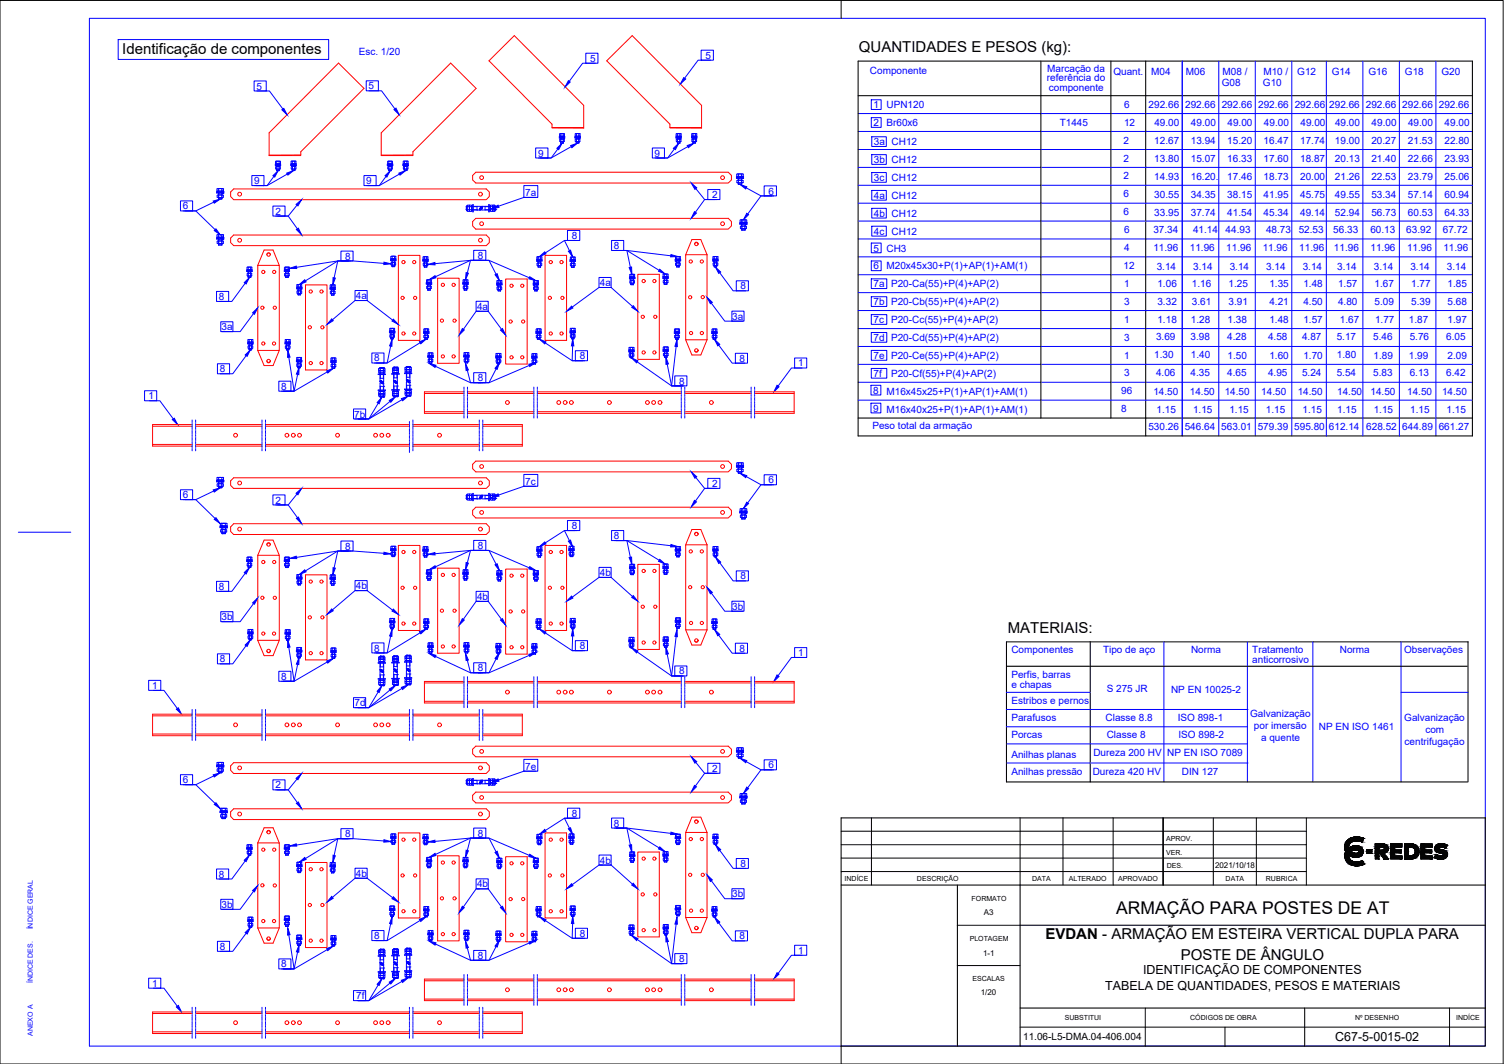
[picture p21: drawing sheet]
<svg xmlns="http://www.w3.org/2000/svg" width="420mm" height="297mm" viewBox="0 0 420 297" stroke-linecap="round" stroke-linejoin="round" font-family="sans-serif">
<defs><g id="words">
<text font-size="4.9" x="311.8" y="255">ARMAÇÃO PARA POSTES DE AT</text>
<g font-size="4.2">
<text x="34.2" y="15.1">Identificação de componentes</text>
<text x="239.9" y="14.5">QUANTIDADES E PESOS (kg):</text>
<text x="281.5" y="176.8">MATERIAIS:</text>
<text x="292.1" y="262.2">EVDAN - ARMAÇÃO EM ESTEIRA VERTICAL DUPLA PARA</text>
<text x="329.9" y="267.9">POSTE DE ÂNGULO</text>
</g>
<g font-size="3.5">
<text x="319.3" y="272">IDENTIFICAÇÃO DE COMPONENTES</text>
<text x="308.8" y="276.3">TABELA DE QUANTIDADES, PESOS E MATERIAIS</text>
<text x="373" y="290.6">C67-5-0015-02</text>
</g>
<g font-size="2.8" fill="#00f">
<text x="100.2" y="15.5">Esc. 1/20</text>
<text x="164.9" y="17.2">5</text>
<text x="197.1" y="16.4">5</text>
<text x="243" y="20.6">Componente</text>
<text x="292.5" y="22.7">referência do</text>
<text x="292.6" y="20">Marcação da</text>
<text x="311" y="21">Quant.</text>
<text x="321.6" y="21">M04</text>
<text x="331.3" y="21">M06</text>
<text x="341.5" y="21">M08 /</text>
<text x="352.9" y="21">M10 /</text>
<text x="362.4" y="21">G12</text>
<text x="372.1" y="21">G14</text>
<text x="382.3" y="21">G16</text>
<text x="392.5" y="21">G18</text>
<text x="402.7" y="21">G20</text>
<text x="71.6" y="25">5</text>
<text x="103" y="24.9">5</text>
<text x="293" y="25.3">componente</text>
<text x="341.3" y="24">G08</text>
<text x="352.8" y="24">G10</text>
<text x="244" y="30.2">1</text>
<text x="244" y="35.2">2</text>
<text x="247.6" y="30.2">UPN120</text>
<text x="247.6" y="35.2">Br60x6</text>
<text x="296" y="35.3">T1445</text>
<text x="314" y="30.1">6</text>
<text x="314" y="35.1">12</text>
<text x="320.9" y="30.2">292.66</text>
<text x="322.5" y="35.2">49.00</text>
<text x="331.1" y="30.2">292.66</text>
<text x="332.7" y="35.2">49.00</text>
<text x="341.3" y="30.2">292.66</text>
<text x="342.9" y="35.2">49.00</text>
<text x="351.5" y="30.2">292.66</text>
<text x="353.1" y="35.2">49.00</text>
<text x="361.7" y="30.2">292.66</text>
<text x="363.3" y="35.2">49.00</text>
<text x="371.3" y="30.2">292.66</text>
<text x="373" y="35.2">49.00</text>
<text x="381.6" y="30.2">292.66</text>
<text x="383.2" y="35.2">49.00</text>
<text x="391.8" y="30.2">292.66</text>
<text x="393.4" y="35.2">49.00</text>
<text x="402" y="30.2">292.66</text>
<text x="403.6" y="35.2">49.00</text>
<text x="244.1" y="40.5">3a</text>
<text x="249.1" y="40.5">CH12</text>
<text x="313.9" y="40.1">2</text>
<text x="322.5" y="40.2">12.67</text>
<text x="332.7" y="40.2">13.94</text>
<text x="342.9" y="40.2">15.20</text>
<text x="353" y="40.2">16.47</text>
<text x="363.2" y="40.2">17.74</text>
<text x="372.9" y="40.2">19.00</text>
<text x="383.1" y="40.2">20.27</text>
<text x="393.3" y="40.2">21.53</text>
<text x="403.5" y="40.2">22.80</text>
<text x="150.3" y="43.7">9</text>
<text x="182.9" y="43.7">9</text>
<text x="244.1" y="45.5">3b</text>
<text x="249.1" y="45.5">CH12</text>
<text x="313.9" y="45.1">2</text>
<text x="322.5" y="45.2">13.80</text>
<text x="332.7" y="45.2">15.07</text>
<text x="342.9" y="45.2">16.33</text>
<text x="353" y="45.2">17.60</text>
<text x="363.2" y="45.2">18.87</text>
<text x="372.9" y="45.2">20.13</text>
<text x="383.1" y="45.2">21.40</text>
<text x="393.3" y="45.2">22.66</text>
<text x="403.5" y="45.2">23.93</text>
<text x="71" y="51.4">9</text>
<text x="102.3" y="51.4">9</text>
<text x="244.1" y="50.5">3c</text>
<text x="249.1" y="50.5">CH12</text>
<text x="313.9" y="50.1">2</text>
<text x="322.5" y="50.2">14.93</text>
<text x="332.7" y="50.2">16.20.</text>
<text x="342.9" y="50.2">17.46</text>
<text x="353" y="50.2">18.73</text>
<text x="363.2" y="50.2">20.00</text>
<text x="372.9" y="50.2">21.26</text>
<text x="383.1" y="50.2">22.53</text>
<text x="393.3" y="50.2">23.79</text>
<text x="403.5" y="50.2">25.06</text>
<text x="51.1" y="58.4">6</text>
<text x="76.9" y="59.9">2</text>
<text x="146.7" y="54.7">7a</text>
<text x="199" y="55.3">2</text>
<text x="214.7" y="54.3">6</text>
<text x="244.1" y="55.5">4a</text>
<text x="249.1" y="55.5">CH12</text>
<text x="313.9" y="55.1">6</text>
<text x="322.5" y="55.2">30.55</text>
<text x="332.7" y="55.2">34.35</text>
<text x="342.9" y="55.2">38.15</text>
<text x="353" y="55.2">41.95</text>
<text x="363.2" y="55.2">45.75</text>
<text x="372.9" y="55.2">49.55</text>
<text x="383.1" y="55.2">53.34</text>
<text x="393.3" y="55.2">57.14</text>
<text x="403.5" y="55.2">60.94</text>
<text x="244.1" y="65.5">4c</text>
<text x="244.1" y="60.5">4b</text>
<text x="249.1" y="65.5">CH12</text>
<text x="249.1" y="60.5">CH12</text>
<text x="313.9" y="60.1">6</text>
<text x="314" y="65.1">6</text>
<text x="322.2" y="65.1">37.34</text>
<text x="322.5" y="60.2">33.95</text>
<text x="332.7" y="60.2">37.74</text>
<text x="333.3" y="65.1">41.14</text>
<text x="342.4" y="65.1">44.93</text>
<text x="342.9" y="60.2">41.54</text>
<text x="353" y="60.2">45.34</text>
<text x="353.7" y="65.1">48.73</text>
<text x="362.8" y="65.1">52.53</text>
<text x="363.2" y="60.2">49.14</text>
<text x="372.4" y="65.1">56.33</text>
<text x="372.9" y="60.2">52.94</text>
<text x="382.8" y="65.1">60.13</text>
<text x="383.1" y="60.2">56.73</text>
<text x="392.9" y="65.1">63.92</text>
<text x="393.3" y="60.2">60.53</text>
<text x="403.1" y="65.1">67.72</text>
<text x="403.5" y="60.2">64.33</text>
<text x="159.8" y="66.7">8</text>
<text x="171.5" y="69.5">8</text>
<text x="244" y="70.2">5</text>
<text x="247.6" y="70.2">CH3</text>
<text x="314" y="70.1">4</text>
<text x="322.2" y="70">11.96</text>
<text x="332.4" y="70">11.96</text>
<text x="342.6" y="70">11.96</text>
<text x="352.8" y="70">11.96</text>
<text x="363" y="70">11.96</text>
<text x="372.7" y="70">11.96</text>
<text x="382.9" y="70">11.96</text>
<text x="393.1" y="70">11.96</text>
<text x="403.2" y="70">11.96</text>
<text x="96.4" y="72.5">8</text>
<text x="133.5" y="72.3">8</text>
<text x="244" y="75.2">6</text>
<text x="247.6" y="75.2">M20x45x30+P(1)+AP(1)+AM(1)</text>
<text x="313.9" y="75.1">12</text>
<text x="323.1" y="75.3">3.14</text>
<text x="333.3" y="75.3">3.14</text>
<text x="343.5" y="75.3">3.14</text>
<text x="353.7" y="75.3">3.14</text>
<text x="363.9" y="75.3">3.14</text>
<text x="373.6" y="75.3">3.14</text>
<text x="383.8" y="75.3">3.14</text>
<text x="394" y="75.3">3.14</text>
<text x="404.2" y="75.3">3.14</text>
<text x="61.1" y="83.7">8</text>
<text x="99.4" y="83.5">4a</text>
<text x="167.6" y="79.8">4a</text>
<text x="206.9" y="80.8">8</text>
<text x="244" y="80.2">7a</text>
<text x="248.9" y="80.2">P20-Ca(55)+P(4)+AP(2)</text>
<text x="314" y="80.1">1</text>
<text x="323.3" y="80.1">1.06</text>
<text x="333" y="80.1">1.16</text>
<text x="343.2" y="80.1">1.25</text>
<text x="354.6" y="80.1">1.35</text>
<text x="364.1" y="80.1">1.48</text>
<text x="373.8" y="80.1">1.57</text>
<text x="384" y="80.1">1.67</text>
<text x="394.2" y="80.1">1.77</text>
<text x="404.4" y="80.1">1.85</text>
<text x="133.3" y="86.5">4a</text>
<text x="204.6" y="89.2">3a</text>
<text x="244" y="85.2">7b</text>
<text x="248.9" y="85.2">P20-Cb(55)+P(4)+AP(2)</text>
<text x="314" y="85.1">3</text>
<text x="323.3" y="85.1">3.32</text>
<text x="333" y="85.1">3.61</text>
<text x="343.2" y="85.1">3.91</text>
<text x="354.6" y="85.1">4.21</text>
<text x="364.1" y="85.1">4.50</text>
<text x="373.8" y="85.1">4.80</text>
<text x="384" y="85.1">5.09</text>
<text x="394.2" y="85.1">5.39</text>
<text x="404.4" y="85.1">5.68</text>
<text x="61.9" y="92.2">3a</text>
<text x="244" y="95.2">7d</text>
<text x="244" y="90.2">7c</text>
<text x="248.9" y="90.2">P20-Cc(55)+P(4)+AP(2)</text>
<text x="248.9" y="95.2">P20-Cd(55)+P(4)+AP(2)</text>
<text x="314" y="95.1">3</text>
<text x="314" y="90.1">1</text>
<text x="323" y="95">3.69</text>
<text x="323.3" y="90.1">1.18</text>
<text x="332.6" y="95">3.98</text>
<text x="332.7" y="90.1">1.28</text>
<text x="342.8" y="95">4.28</text>
<text x="342.9" y="90.1">1.38</text>
<text x="354.2" y="95">4.58</text>
<text x="354.6" y="90.1">1.48</text>
<text x="363.7" y="95">4.87</text>
<text x="364.1" y="90.1">1.57</text>
<text x="373.4" y="95">5.17</text>
<text x="374.3" y="90.1">1.67</text>
<text x="383.6" y="95">5.46</text>
<text x="384.1" y="90.1">1.77</text>
<text x="393.6" y="90.1">1.87</text>
<text x="393.8" y="95">5.76</text>
<text x="404" y="95">6.05</text>
<text x="404.4" y="90.1">1.97</text>
<text x="104.5" y="100.9">8</text>
<text x="162" y="100.3">8</text>
<text x="206.6" y="101">8</text>
<text x="244" y="100.2">7e</text>
<text x="248.9" y="100.1">P20-Ce(55)+P(4)+AP(2)</text>
<text x="314" y="100.1">1</text>
<text x="322.5" y="100.1">1.30</text>
<text x="332.7" y="100.1">1.40</text>
<text x="342.9" y="100.1">1.50</text>
<text x="354.6" y="100.1">1.60</text>
<text x="364.1" y="100.1">1.70</text>
<text x="373.5" y="100.1">1.80</text>
<text x="383.7" y="100.1">1.89</text>
<text x="393.6" y="100.1">1.99</text>
<text x="404.4" y="100.1">2.09</text>
<text x="61.4" y="104">8</text>
<text x="133.5" y="106.5">8</text>
<text x="189.7" y="107.3">8</text>
<text x="223" y="102.3">1</text>
<text x="244" y="105.2">7f</text>
<text x="248.9" y="105.1">P20-Cf(55)+P(4)+AP(2)</text>
<text x="314" y="105.1">3</text>
<text x="323" y="105">4.06</text>
<text x="332.6" y="105">4.35</text>
<text x="342.8" y="105">4.65</text>
<text x="354.2" y="105">4.95</text>
<text x="363.7" y="105">5.24</text>
<text x="373.4" y="105">5.54</text>
<text x="383.6" y="105">5.83</text>
<text x="393.8" y="105">6.13</text>
<text x="404" y="105">6.42</text>
<text x="41.4" y="111.5">1</text>
<text x="78.5" y="108.8">8</text>
<text x="244" y="109.9">8</text>
<text x="247.6" y="110.2">M16x45x25+P(1)+AP(1)+AM(1)</text>
<text x="313.2" y="110.1">96</text>
<text x="322.2" y="110.2">14.50</text>
<text x="332.4" y="110.2">14.50</text>
<text x="342.1" y="110.2">14.50</text>
<text x="352.3" y="110.2">14.50</text>
<text x="362.5" y="110.2">14.50</text>
<text x="373.5" y="110.2">14.50</text>
<text x="382.9" y="110.2">14.50</text>
<text x="393.1" y="110.2">14.50</text>
<text x="402.8" y="110.2">14.50</text>
<text x="99" y="116.6">7b</text>
<text x="243.7" y="119.9">Peso total da armação</text>
<text x="244" y="114.9">9</text>
<text x="247.6" y="115.2">M16x40x25+P(1)+AP(1)+AM(1)</text>
<text x="313.2" y="115.1">8</text>
<text x="323.1" y="115.2">1.15</text>
<text x="333.3" y="115.2">1.15</text>
<text x="343.5" y="115.2">1.15</text>
<text x="353.7" y="115.2">1.15</text>
<text x="363.9" y="115.2">1.15</text>
<text x="373.5" y="115.2">1.15</text>
<text x="383.8" y="115.2">1.15</text>
<text x="391.8" y="120">644.89</text>
<text x="394" y="115.2">1.15</text>
<text x="401.9" y="120">661.27</text>
<text x="404.1" y="115.2">1.15</text>
<text x="320.8" y="120">530.26 546.64 563.01 579.39 595.80</text>
<text x="371.3" y="120">612.14 628.52</text>
<text x="146.7" y="135.3">7c</text>
<text x="199" y="135.9">2</text>
<text x="214.7" y="134.9">6</text>
<text x="51.1" y="139.1">6</text>
<text x="76.9" y="140.6">2</text>
<text x="159.8" y="147.7">8</text>
<text x="96.4" y="153.4">8</text>
<text x="133.5" y="153.3">8</text>
<text x="171.5" y="150.5">8</text>
<text x="167.6" y="160.8">4b</text>
<text x="206.9" y="161.7">8</text>
<text x="61.1" y="164.7">8</text>
<text x="99.4" y="164.5">4b</text>
<text x="133.3" y="167.5">4b</text>
<text x="61.9" y="173.2">3b</text>
<text x="204.6" y="170.2">3b</text>
<text x="61.4" y="184.9">8</text>
<text x="104.5" y="181.9">8</text>
<text x="162" y="181.3">8</text>
<text x="206.6" y="182">8</text>
<text x="223" y="183.2">1</text>
<text x="282.5" y="182.3">Componentes</text>
<text x="308.1" y="182.3">Tipo de aço</text>
<text x="332.7" y="182.3">Norma</text>
<text x="349.8" y="185.2">anticorrosivo</text>
<text x="349.8" y="182.3">Tratamento</text>
<text x="374.3" y="182.3">Norma</text>
<text x="392.3" y="182.3">Observações</text>
<text x="78.5" y="189.8">8</text>
<text x="133.5" y="187.4">8</text>
<text x="189.7" y="188.3">8</text>
<text x="282.5" y="189.3">Perfis, barras</text>
<text x="42.5" y="192.3">1</text>
<text x="99.1" y="197.1">7d</text>
<text x="282.5" y="192">e chapas</text>
<text x="282.5" y="196.6">Estribos e pernos</text>
<text x="309.2" y="193.2">S 275 JR</text>
<text x="327.2" y="193.4">NP EN 10025-2</text>
<text x="282.5" y="201.4">Parafusos</text>
<text x="308.9" y="201.4">Classe 8.8</text>
<text x="329" y="201.4">ISO 898-1</text>
<text x="349.2" y="200.3">Galvanização</text>
<text x="350.3" y="203.6">por imersão</text>
<text x="368.4" y="203.7">NP EN ISO 1461</text>
<text x="392.3" y="201.3">Galvanização</text>
<text x="282.5" y="206.1">Porcas</text>
<text x="309.2" y="206.1">Classe 8</text>
<text x="329.2" y="206.1">ISO 898-2</text>
<text x="352.3" y="206.9">a quente</text>
<text x="392.4" y="208.1">centrifugação</text>
<text x="398.2" y="204.7">com</text>
<text x="146.7" y="214.9">7e</text>
<text x="199" y="215.5">2</text>
<text x="214.7" y="214.5">6</text>
<text x="282.5" y="211.6">Anilhas planas</text>
<text x="305.4" y="211">Dureza 200 HV</text>
<text x="326.1" y="211">NP EN ISO 7089</text>
<text x="51.1" y="218.6">6</text>
<text x="76.9" y="220.1">2</text>
<text x="282.5" y="216.4">Anilhas pressão</text>
<text x="305.3" y="216.4">Dureza 420 HV</text>
<text x="330.2" y="216.4">DIN 127</text>
<text x="159.8" y="228">8</text>
<text x="96.4" y="233.7">8</text>
<text x="133.5" y="233.5">8</text>
<text x="171.5" y="230.8">8</text>
<text x="61.1" y="245">8</text>
<text x="99.4" y="244.8">4b</text>
<text x="167.6" y="241.1">4b</text>
<text x="206.9" y="242">8</text>
<text x="133.3" y="247.8">4b</text>
<text x="204.6" y="250.5">3b</text>
<text x="61.9" y="253.4">3b</text>
<text x="104.5" y="262.2">8</text>
<text x="162" y="261.6">8</text>
<text x="206.6" y="262.2">8</text>
<text x="61.4" y="265.2">8</text>
<text x="133.5" y="267.7">8</text>
<text x="189.7" y="268.6">8</text>
<text x="223" y="266.3">1</text>
<text x="42.5" y="275.4">1</text>
<text x="78.5" y="270.1">8</text>
<text x="99.5" y="279">7f</text>
</g>
<text font-size="2.8" x="285.8" y="290.4">11.06-L5-DMA.04-406.004</text>
<g font-size="2.2">
<text x="339.4" y="242.3">2021/10/18</text>
<text x="274.9" y="255.5">A3</text>
<text x="274.6" y="266.8">1-1</text>
<text x="274" y="277.9">1/20</text>
</g>
<g font-size="2">
<text x="325.8" y="238.6">VER.</text>
<text x="325.8" y="234.9">APROV.</text>
<text x="256.2" y="245.8">DESCRIÇÃO</text>
<text x="288.4" y="245.9">DATA</text>
<text x="298.6" y="245.9">ALTERADO</text>
<text x="312.4" y="245.9">APROVADO</text>
<text x="326" y="242.4">DES.</text>
<text x="342.4" y="245.9">DATA</text>
<text x="353.7" y="245.9">RUBRICA</text>
<text x="236" y="246">INDÍCE</text>
<text x="271.4" y="251.4">FORMATO</text>
<text x="270.9" y="262.7">PLOTAGEM</text>
<text x="271.7" y="274">ESCALAS</text>
<text x="297.4" y="284.8">SUBSTITUI</text>
<text x="332.5" y="284.8">CÓDIGOS DE OBRA</text>
<text x="378.5" y="284.8">Nº DESENHO</text>
<text x="406.8" y="284.8">INDÍCE</text>
</g>
<g font-size="2" fill="#00f">
<text x="9.2" y="259.5" transform="rotate(-90 9.2 259.5)">ÍNDICE GERAL</text>
<text x="9.2" y="274.5" transform="rotate(-90 9.2 274.5)">ÍNDICE DES.</text>
<text x="9.2" y="289.2" transform="rotate(-90 9.2 289.2)">ANEXO A</text>
</g>
</g></defs>
<!-- layer: folha -->
<path d="M0 .1h419.9v296.9h-419.9zM235 .1v5M235 292v5" fill="none" stroke="#000" stroke-width=".28"/>
<path d="M25 5.1h389.9v286.9h-389.9zM5.1 148.6h14.7" fill="none" stroke="#00f" stroke-width=".28"/>
<!-- layer: Medio -->
<g fill="none" stroke="#f00" stroke-width=".28">
<path d="M94.6 17.6l7.1 7.1-17.7 17.7v1h-8.8v-6.3zM125.9 17.6l7.1 7.1-17.6 17.7v1h-8.9v-6.3zM136.6 17l7.1-7.1 19.4 19.5v6.4l-8.9-.1v-1zM169.5 17l7.1-7.1 19.4 19.5v6.4l-8.9-.1v-1zM154.2 35.6h8.9M187.1 35.6h8.9M65.3 52.7h70.5l.9 .9v1.3l-.9 .8h-70.5l-.9-.8v-1.3zM84 43.3h-8.8M115.4 43.3h-8.9M132.9 48.1h70.5l.9 .9v1.2l-.9 .9h-70.5l-.9-.9v-1.2zM65.3 65.6h70.5l.9 .9v1.2l-.9 .9h-70.5l-.9-.9v-1.2zM72 74.1h6v23.7h-6"/>
<path d="M72 74.1v23.7M75.5 71.1a.49 .49 0 0 0-.5-.4 .49 .49 0 0 0-.5 .4M78 74.1l-1.7-4.3h-2.5l-1.8 4.3M85.3 79.5h6.1v23.8h-6.1zM111.3 71.3h6v23.7h-6zM122.3 77.7h6v23.7h-6zM132.9 61h70.5l.9 .8v1.3l-.9 .9h-70.5l-.9-.9v-1.3zM141.3 77.9h6v23.7h-6zM152.3 71.3h6v23.7h-6zM178.2 76.6h6v23.7h-6zM191.6 71.1l1.7-4.2h2.5l1.7 4.2M194.1 68.1a.49 .49 0 0 1 .5-.4 .49 .49 0 0 1 .4 .5"/>
<path d="M197.5 71.1h-5.9v23.8h5.9M197.5 71.1v23.8M72 97.8l1.8 4.3h2.5l1.7-4.3M191.6 94.9l1.7 4.2h2.5l1.7-4.2M195 97.7a.49 .49 0 0 1-.4 .5 .49 .49 0 0 1-.5-.4M42.6 119h11.1M53.7 118.5h-11.1v6h11.1M54.7 118.5h18.5M54.7 119h18.5M74.2 118.5h40.2M74.2 119h40.2M74.5 100.7a.49 .49 0 0 0 .5 .5 .49 .49 0 0 0 .5-.4"/>
<path d="M115.4 118.5h18.5M115.4 119h18.5M118.6 109.8h11M118.6 114.9h11M129.6 109.4h-11v6h11M130.6 109.4h18.5M130.6 109.8h18.5M130.6 114.9h18.5M130.6 115.4h18.5M134.9 118.5h11v6h-11M134.9 119h11M150.1 109.4h40.2"/>
<path d="M150.1 109.8h40.2M150.1 114.9h40.2M150.1 115.4h40.2M191.3 109.4h18.5M191.3 109.8h18.5M191.3 114.9h18.5M191.3 115.4h18.5M210.8 109.4h11.1v6h-11.1M210.8 109.8h11.1M210.8 114.9h11.1M42.6 124.1h11.1M54.7 124.1h18.5"/>
<path d="M54.7 124.5h18.5M65.3 133.4h70.5l.9 .8v1.3l-.9 .8h-70.5l-.9-.8v-1.3zM74.2 124.1h40.2M74.2 124.5h40.2M115.4 124.1h18.5M115.4 124.5h18.5M132.9 128.7h70.5l.9 .9v1.2l-.9 .9h-70.5l-.9-.9v-1.2zM134.9 124.1h11M65.3 146.2h70.5l.9 .9v1.3l-.9 .8h-70.5l-.9-.8v-1.3zM72 155h6v23.8h-6M72 155v23.8M75.5 152a.49 .49 0 0 0-.5-.4 .49 .49 0 0 0-.5 .5"/>
<path d="M78 155l-1.7-4.2h-2.5l-1.8 4.2M111.3 152.3h6v23.7h-6zM122.3 158.6h6v23.8h-6zM132.9 141.6h70.5l.9 .9v1.2l-.9 .9h-70.5l-.9-.9v-1.2zM141.3 158.9h6v23.7h-6zM152.3 152.3h6v23.7h-6zM178.2 157.6h6v23.7h-6zM191.6 152.1l1.7-4.3h2.5l1.7 4.3M194.1 149.1a.49 .49 0 0 1 .5-.4 .49 .49 0 0 1 .4 .4M197.5 152.1h-5.9v23.7h5.9M197.5 152.1v23.7M72 178.8l1.8 4.2h2.5l1.7-4.2"/>
<path d="M85.3 160.5h6.1v23.7h-6.1zM191.6 175.8l1.7 4.3h2.5l1.7-4.3M195 178.7a.49 .49 0 0 1-.4 .5 .49 .49 0 0 1-.5-.4M42.6 199.8h11.1M53.7 199.4h-11.1v6h11.1M54.7 199.4h18.5M54.7 199.8h18.5M74.2 199.4h40.2M74.2 199.8h40.2M74.5 181.7a.49 .49 0 0 0 .5 .4 .49 .49 0 0 0 .5-.4M115.4 199.4h18.5M115.4 199.8h18.5"/>
<path d="M118.6 190.7h11M118.6 195.8h11M129.6 190.2h-11v6h11M130.6 190.2h18.5M130.6 190.7h18.5M130.6 195.8h18.5M130.6 196.2h18.5M134.9 199.4h11v6h-11M134.9 199.8h11M150.1 190.2h40.2M150.1 190.7h40.2M150.1 195.8h40.2"/>
<path d="M150.1 196.2h40.2M191.3 190.2h18.5M191.3 190.7h18.5M191.3 195.8h18.5M191.3 196.2h18.5M210.8 190.2h11.1v6h-11.1M210.8 190.7h11.1M210.8 195.8h11.1M42.6 204.9h11.1M54.7 204.9h18.5M54.7 205.4h18.5M65.3 212.9h70.5l.9 .9v1.2l-.9 .9h-70.5l-.9-.9v-1.2z"/>
<path d="M74.2 204.9h40.2M74.2 205.4h40.2M115.4 204.9h18.5M115.4 205.4h18.5M132 209.2l.9-.9h70.5l.9 .9v1.2l-.9 .9h-70.5l-.9-.9zM134.9 204.9h11M65.3 225.8h70.5l.9 .8v1.3l-.9 .9h-70.5l-.9-.9v-1.3zM72 235.3h6v23.8h-6M72 235.3v23.8M72 235.3l1.8-4.2h2.5l1.7 4.2M75.5 232.3a.49 .49 0 0 0-.5-.4 .49 .49 0 0 0-.5 .5M111.3 232.5h6v23.8h-6z"/>
<path d="M122.3 238.9h6v23.8h-6zM132.9 221.1h70.5l.9 .9v1.3l-.9 .8h-70.5l-.9-.8v-1.3zM141.3 239.2h6v23.7h-6zM152.3 232.5h6v23.8h-6zM178.2 237.9h6v23.7h-6zM194.1 229.4a.49 .49 0 0 1 .5-.4 .49 .49 0 0 1 .4 .4M197.5 232.4h-5.9v23.7h5.9M197.5 232.4v23.7M197.5 232.4l-1.7-4.3h-2.5l-1.7 4.3M72 259.1l1.8 4.2h2.5l1.7-4.2M85.3 240.8h6.1v23.7h-6.1zM191.6 256.1l1.7 4.3h2.5l1.7-4.3"/>
<path d="M195 259a.49 .49 0 0 1-.4 .5 .49 .49 0 0 1-.5-.4M74.5 261.9a.49 .49 0 0 0 .5 .5 .49 .49 0 0 0 .5-.4M118.6 273.8h11M118.6 278.9h11M129.6 273.3h-11v6h11M130.6 273.3h18.5M130.6 273.8h18.5M130.6 278.9h18.5M130.6 279.3h18.5M150.1 273.3h40.2M150.1 273.8h40.2M150.1 278.9h40.2"/>
<path d="M150.1 279.3h40.2M191.3 273.3h18.5M191.3 273.8h18.5M191.3 278.9h18.5M191.3 279.3h18.5M210.8 273.3h11.1v6h-11.1M210.8 273.8h11.1M210.8 278.9h11.1M42.6 282.9h11.1M42.6 288.1h11.1M53.7 282.5h-11.1v6h11.1M54.7 288.1h18.5"/>
<path d="M54.7 288.5h18.5M54.7 282.5h18.5M54.7 282.9h18.5M74.2 282.5h40.2M74.2 282.9h40.2M74.2 288.1h40.2M74.2 288.5h40.2M115.4 288.1h18.5M115.4 288.5h18.5M115.4 282.5h18.5M115.4 282.9h18.5M134.9 282.5h11v6h-11"/>
<path d="M134.9 282.9h11M134.9 288.1h11"/>
<circle cx="66.9" cy="54.2" r=".53"/>
<circle cx="134.2" cy="54.2" r=".53"/>
<circle cx="134.6" cy="49.6" r=".53"/>
<circle cx="201.9" cy="49.6" r=".53"/>
<circle cx="66.9" cy="67.1" r=".53"/>
<circle cx="73.6" cy="75.9" r=".44"/>
<circle cx="75" cy="71.1" r=".49"/>
<circle cx="76.6" cy="75.9" r=".44"/>
<circle cx="112.7" cy="73.2" r=".44"/>
<circle cx="115.7" cy="73.2" r=".44"/>
<circle cx="123.7" cy="79.5" r=".44"/>
<circle cx="126.7" cy="79.5" r=".44"/>
<circle cx="134.2" cy="67.1" r=".53"/>
<circle cx="134.6" cy="62.5" r=".53"/>
<circle cx="142.9" cy="79.8" r=".44"/>
<circle cx="145.9" cy="79.8" r=".44"/>
<circle cx="153.9" cy="73.2" r=".44"/>
<circle cx="156.9" cy="73.2" r=".44"/>
<circle cx="179.8" cy="78.5" r=".44"/>
<circle cx="182.8" cy="78.5" r=".44"/>
<circle cx="193" cy="73" r=".44"/>
<circle cx="194.5" cy="68.1" r=".49"/>
<circle cx="196.1" cy="73" r=".44"/>
<circle cx="201.9" cy="62.5" r=".53"/>
<circle cx="73.3" cy="85.9" r=".44"/>
<circle cx="73.6" cy="95.9" r=".44"/>
<circle cx="76.6" cy="95.9" r=".44"/>
<circle cx="76.8" cy="85.9" r=".44"/>
<circle cx="86.5" cy="91.4" r=".44"/>
<circle cx="86.8" cy="81.4" r=".44"/>
<circle cx="89.8" cy="81.4" r=".44"/>
<circle cx="90.1" cy="91.4" r=".44"/>
<circle cx="112.5" cy="83.2" r=".44"/>
<circle cx="112.7" cy="93.1" r=".44"/>
<circle cx="115.7" cy="93.1" r=".44"/>
<circle cx="116" cy="83.2" r=".44"/>
<circle cx="123.5" cy="89.5" r=".44"/>
<circle cx="123.7" cy="99.5" r=".44"/>
<circle cx="126.7" cy="99.5" r=".44"/>
<circle cx="127" cy="89.5" r=".44"/>
<circle cx="142.6" cy="89.8" r=".44"/>
<circle cx="142.9" cy="99.8" r=".44"/>
<circle cx="145.9" cy="99.8" r=".44"/>
<circle cx="146.1" cy="89.8" r=".44"/>
<circle cx="153.6" cy="83.2" r=".44"/>
<circle cx="153.9" cy="93.1" r=".44"/>
<circle cx="156.9" cy="93.1" r=".44"/>
<circle cx="157.1" cy="83.2" r=".44"/>
<circle cx="179.5" cy="88.4" r=".44"/>
<circle cx="179.8" cy="98.4" r=".44"/>
<circle cx="182.8" cy="98.4" r=".44"/>
<circle cx="183.1" cy="88.4" r=".44"/>
<circle cx="192.8" cy="83" r=".44"/>
<circle cx="193.1" cy="93" r=".44"/>
<circle cx="194.5" cy="97.8" r=".49"/>
<circle cx="196.1" cy="93" r=".44"/>
<circle cx="196.3" cy="82.9" r=".44"/>
<circle cx="75" cy="100.8" r=".49"/>
<circle cx="86.8" cy="101.4" r=".44"/>
<circle cx="89.8" cy="101.4" r=".44"/>
<circle cx="141.7" cy="112.4" r=".53"/>
<circle cx="156.1" cy="112.4" r=".53"/>
<circle cx="157.9" cy="112.4" r=".53"/>
<circle cx="159.6" cy="112.4" r=".53"/>
<circle cx="170.2" cy="112.4" r=".53"/>
<circle cx="180.9" cy="112.4" r=".53"/>
<circle cx="182.6" cy="112.4" r=".53"/>
<circle cx="184.4" cy="112.4" r=".53"/>
<circle cx="198.7" cy="112.4" r=".53"/>
<circle cx="65.8" cy="121.5" r=".53"/>
<circle cx="66.9" cy="134.8" r=".53"/>
<circle cx="80.2" cy="121.5" r=".53"/>
<circle cx="81.9" cy="121.5" r=".53"/>
<circle cx="83.7" cy="121.5" r=".53"/>
<circle cx="94.3" cy="121.5" r=".53"/>
<circle cx="104.9" cy="121.5" r=".53"/>
<circle cx="106.7" cy="121.5" r=".53"/>
<circle cx="108.4" cy="121.5" r=".53"/>
<circle cx="122.8" cy="121.5" r=".53"/>
<circle cx="134.2" cy="134.8" r=".53"/>
<circle cx="134.6" cy="130.2" r=".53"/>
<circle cx="201.9" cy="130.2" r=".53"/>
<circle cx="66.9" cy="147.7" r=".53"/>
<circle cx="73.6" cy="156.9" r=".44"/>
<circle cx="75" cy="152" r=".49"/>
<circle cx="76.6" cy="156.9" r=".44"/>
<circle cx="112.7" cy="154.1" r=".44"/>
<circle cx="115.7" cy="154.1" r=".44"/>
<circle cx="134.2" cy="147.7" r=".53"/>
<circle cx="134.6" cy="143.1" r=".53"/>
<circle cx="153.9" cy="154.1" r=".44"/>
<circle cx="156.9" cy="154.1" r=".44"/>
<circle cx="179.8" cy="159.4" r=".44"/>
<circle cx="182.8" cy="159.4" r=".44"/>
<circle cx="193" cy="153.9" r=".44"/>
<circle cx="194.5" cy="149.1" r=".49"/>
<circle cx="196.1" cy="153.9" r=".44"/>
<circle cx="201.9" cy="143.1" r=".53"/>
<circle cx="73.3" cy="166.9" r=".44"/>
<circle cx="73.6" cy="176.9" r=".44"/>
<circle cx="76.6" cy="176.9" r=".44"/>
<circle cx="76.8" cy="166.9" r=".44"/>
<circle cx="86.5" cy="172.4" r=".44"/>
<circle cx="86.8" cy="162.4" r=".44"/>
<circle cx="89.8" cy="162.4" r=".44"/>
<circle cx="90.1" cy="172.4" r=".44"/>
<circle cx="112.5" cy="164.1" r=".44"/>
<circle cx="112.7" cy="174.1" r=".44"/>
<circle cx="115.7" cy="174.1" r=".44"/>
<circle cx="116" cy="164.1" r=".44"/>
<circle cx="123.5" cy="170.5" r=".44"/>
<circle cx="123.7" cy="160.5" r=".44"/>
<circle cx="126.7" cy="160.5" r=".44"/>
<circle cx="127" cy="170.5" r=".44"/>
<circle cx="142.6" cy="170.7" r=".44"/>
<circle cx="142.9" cy="160.7" r=".44"/>
<circle cx="145.9" cy="160.7" r=".44"/>
<circle cx="146.1" cy="170.7" r=".44"/>
<circle cx="153.6" cy="164.1" r=".44"/>
<circle cx="153.9" cy="174.1" r=".44"/>
<circle cx="156.9" cy="174.1" r=".44"/>
<circle cx="157.1" cy="164.1" r=".44"/>
<circle cx="179.5" cy="169.4" r=".44"/>
<circle cx="179.8" cy="179.4" r=".44"/>
<circle cx="182.8" cy="179.4" r=".44"/>
<circle cx="183.1" cy="169.4" r=".44"/>
<circle cx="192.8" cy="163.9" r=".44"/>
<circle cx="193.1" cy="173.9" r=".44"/>
<circle cx="194.5" cy="178.8" r=".49"/>
<circle cx="196.1" cy="173.9" r=".44"/>
<circle cx="196.3" cy="163.9" r=".44"/>
<circle cx="75" cy="181.7" r=".49"/>
<circle cx="86.8" cy="182.3" r=".44"/>
<circle cx="89.8" cy="182.3" r=".44"/>
<circle cx="123.7" cy="180.5" r=".44"/>
<circle cx="126.7" cy="180.5" r=".44"/>
<circle cx="141.7" cy="193.2" r=".53"/>
<circle cx="142.9" cy="180.7" r=".44"/>
<circle cx="145.9" cy="180.7" r=".44"/>
<circle cx="156.1" cy="193.2" r=".53"/>
<circle cx="157.9" cy="193.2" r=".53"/>
<circle cx="159.6" cy="193.2" r=".53"/>
<circle cx="170.2" cy="193.2" r=".53"/>
<circle cx="180.9" cy="193.2" r=".53"/>
<circle cx="182.6" cy="193.2" r=".53"/>
<circle cx="184.4" cy="193.2" r=".53"/>
<circle cx="198.7" cy="193.2" r=".53"/>
<circle cx="65.8" cy="202.4" r=".53"/>
<circle cx="66.9" cy="214.4" r=".53"/>
<circle cx="80.2" cy="202.4" r=".53"/>
<circle cx="81.9" cy="202.4" r=".53"/>
<circle cx="83.7" cy="202.4" r=".53"/>
<circle cx="94.3" cy="202.4" r=".53"/>
<circle cx="104.9" cy="202.4" r=".53"/>
<circle cx="106.7" cy="202.4" r=".53"/>
<circle cx="108.4" cy="202.4" r=".53"/>
<circle cx="122.8" cy="202.4" r=".53"/>
<circle cx="134.2" cy="214.4" r=".53"/>
<circle cx="134.6" cy="209.8" r=".53"/>
<circle cx="201.9" cy="209.8" r=".53"/>
<circle cx="66.9" cy="227.3" r=".53"/>
<circle cx="73.6" cy="237.2" r=".44"/>
<circle cx="75" cy="232.3" r=".49"/>
<circle cx="76.6" cy="237.2" r=".44"/>
<circle cx="112.7" cy="234.4" r=".44"/>
<circle cx="115.7" cy="234.4" r=".44"/>
<circle cx="134.2" cy="227.3" r=".53"/>
<circle cx="134.6" cy="222.6" r=".53"/>
<circle cx="153.9" cy="234.4" r=".44"/>
<circle cx="156.9" cy="234.4" r=".44"/>
<circle cx="179.8" cy="239.7" r=".44"/>
<circle cx="182.8" cy="239.7" r=".44"/>
<circle cx="193" cy="234.2" r=".44"/>
<circle cx="194.5" cy="229.4" r=".49"/>
<circle cx="196.1" cy="234.2" r=".44"/>
<circle cx="201.9" cy="222.6" r=".53"/>
<circle cx="73.3" cy="247.2" r=".44"/>
<circle cx="73.6" cy="257.1" r=".44"/>
<circle cx="76.6" cy="257.1" r=".44"/>
<circle cx="76.8" cy="247.2" r=".44"/>
<circle cx="86.5" cy="252.7" r=".44"/>
<circle cx="86.8" cy="242.7" r=".44"/>
<circle cx="89.8" cy="242.7" r=".44"/>
<circle cx="90.1" cy="252.7" r=".44"/>
<circle cx="112.5" cy="244.4" r=".44"/>
<circle cx="112.7" cy="254.4" r=".44"/>
<circle cx="115.7" cy="254.4" r=".44"/>
<circle cx="116" cy="244.4" r=".44"/>
<circle cx="123.5" cy="250.8" r=".44"/>
<circle cx="123.7" cy="240.8" r=".44"/>
<circle cx="126.7" cy="240.8" r=".44"/>
<circle cx="127" cy="250.8" r=".44"/>
<circle cx="142.6" cy="251" r=".44"/>
<circle cx="142.9" cy="241" r=".44"/>
<circle cx="145.9" cy="241" r=".44"/>
<circle cx="146.1" cy="251" r=".44"/>
<circle cx="153.6" cy="244.4" r=".44"/>
<circle cx="153.9" cy="254.4" r=".44"/>
<circle cx="156.9" cy="254.4" r=".44"/>
<circle cx="157.1" cy="244.4" r=".44"/>
<circle cx="179.5" cy="249.7" r=".44"/>
<circle cx="179.8" cy="259.7" r=".44"/>
<circle cx="182.8" cy="259.7" r=".44"/>
<circle cx="183.1" cy="249.7" r=".44"/>
<circle cx="192.8" cy="244.2" r=".44"/>
<circle cx="193.1" cy="254.2" r=".44"/>
<circle cx="194.5" cy="259.1" r=".49"/>
<circle cx="196.1" cy="254.2" r=".44"/>
<circle cx="196.3" cy="244.2" r=".44"/>
<circle cx="75" cy="262.1" r=".49"/>
<circle cx="86.8" cy="262.6" r=".44"/>
<circle cx="89.8" cy="262.6" r=".44"/>
<circle cx="123.7" cy="260.8" r=".44"/>
<circle cx="126.7" cy="260.8" r=".44"/>
<circle cx="141.7" cy="276.3" r=".53"/>
<circle cx="142.9" cy="261" r=".44"/>
<circle cx="145.9" cy="261" r=".44"/>
<circle cx="156.1" cy="276.3" r=".53"/>
<circle cx="157.9" cy="276.3" r=".53"/>
<circle cx="159.6" cy="276.3" r=".53"/>
<circle cx="170.2" cy="276.3" r=".53"/>
<circle cx="180.9" cy="276.3" r=".53"/>
<circle cx="182.6" cy="276.3" r=".53"/>
<circle cx="184.4" cy="276.3" r=".53"/>
<circle cx="198.7" cy="276.3" r=".53"/>
<circle cx="65.8" cy="285.5" r=".53"/>
<circle cx="80.2" cy="285.5" r=".53"/>
<circle cx="81.9" cy="285.5" r=".53"/>
<circle cx="83.7" cy="285.5" r=".53"/>
<circle cx="94.3" cy="285.5" r=".53"/>
<circle cx="104.9" cy="285.5" r=".53"/>
<circle cx="106.7" cy="285.5" r=".53"/>
<circle cx="108.4" cy="285.5" r=".53"/>
<circle cx="122.8" cy="285.5" r=".53"/>
</g>
<!-- layer: Fino -->
<g fill="none" stroke="#00f" stroke-width=".28">
<path d="M33 11h58.8v5.6h-58.8zM330.3 17.1v104.6M340.5 17.1v104.6M350.7 17.1v104.6M360.9 17.1v104.6M370.5 17.1v104.6M380.7 17.1v104.6M390.9 17.1v104.6M401.1 17.1v104.6M156.2 38.1l1.6 .1zM156.3 37.4v.6h1.4v-.6M156.4 38.9v.6"/>
<path d="M156.4 39.4l1 .1M156.5 37.3h1M156.5 38.9h1M156.5 39.6h1M156.6 38h.1M156.6 38.2l-.4 .4h.8l-.1-.1-.7-.1M156.6 38.6l.1 .9M156.6 39.6l.1 .4M156.7 37.4l-.1 .7M157.3 38v.1M157.3 38.2v.2M157.3 38.5v.4"/>
<path d="M157.3 39.6v.4M157.3 37.4v.6M157.3 38.9v.6M157.4 38.9h.3l-.1 .6h-.2M157.4 38.9h-1M157.4 39.9l-.7 .1M157.4 38.1h.1M157.4 38.2v.2M157.4 39.6v.3M157.5 38h-.1M157.7 37.4h-1.4M157.8 38.6l-.8-.2 .1 .1 .7 .1h-.4v.3"/>
<path d="M160.6 38.1h1.5v.1h-1.5zM160.9 38.8h.9M160.9 39.6h.9M160.9 37.3h1M161 38h.1M161 38.2l-.4 .3 .7 .1-.7-.2M161 38.6v.2M161 39.6v.3M161 37.4v.7M161 38.2v.2M161 38.9v.6M161 39.6v.4"/>
<path d="M161 38.9h-.3v.6h.3M161.1 37.4h-.4v.6h1.3v-.6M161.1 38.9h.6M161.1 39.4h.6M161.7 38.2v.2M161.7 38.5v.3M161.7 39.6v.4M161.7 37.4v.7M161.7 38.9h.3l-.1 .6h-.2zM161.7 39.9l-.7 .1M161.7 39.6v.3M161.8 38h.1"/>
<path d="M162.1 37.4h-1M162.1 38.6v-.2l-.7-.1 .7 .3h-.4v.2M188.8 38.1l1.5 .1zM188.9 37.4v.6h1.4v-.6M188.9 38.9v.6M189.1 37.3h1M189.1 38.9h1M189.1 39.6h1M189.2 38h.1M189.2 38.2l-.4 .4h.8l-.8-.2M189.2 37.4v.6M189.2 38.1h.1"/>
<path d="M189.2 38.6v.3M189.2 39.6v.3M189.3 38.6v.9l-.3-.1M189.3 38v.1M189.3 38.2v.2M189.3 39.6v.4M189.3 38.9h-.3M189.3 38.9h.9v.6h-.9M189.9 38v.1M189.9 38.2v.2M189.9 38.5v1M189.9 39.6v.4"/>
<path d="M189.9 39.9l-.6 .1M189.9 37.4l.2 .6M189.9 38.1h.1M189.9 39.6v.3M190.3 37.4h-1.4M190.3 38.6l-.7-.2 .7 .2h-.4v.3M193.2 38.1h1.5v.1h-1.5zM193.3 37.4l1.3-.1v.7h-1.4zM193.4 37.3h1.1M193.5 38.8h.9M193.5 39.6h.9M193.5 38h.1"/>
<path d="M193.6 38.2l-.4 .3 .7 .1-.7-.2M193.6 37.4v.7M193.6 38.6v.2M193.6 39.6v.4M193.6 38.9l.9-.1 .1 .7h-1zM193.6 38.9h-.3v.6h.3M194.3 37.4v.7M194.3 38.2v.2M194.3 38.5v.3M194.3 38.9v.6M194.3 39.6v.4M194.3 39.9l-.7 .1"/>
<path d="M194.3 39.6v.3M194.4 38h.1M194.7 38.6v-.2l-.7-.1 .7 .3h-.4v.2M239.7 31.7h171.6M239.7 36.7h171.6M243.4 27.9h2.8v2.7h-2.8zM243.4 32.8h2.8v2.8h-2.8zM243.5 38.2h4.1v2.7h-4.1zM60.5 53.7l1 .3-1-.1v-.2h.5M60.5 53.4h2v.2h-2zM60.7 55h.4M60.8 52.7h1.4"/>
<path d="M60.9 54.4h1.3M60.9 55.2h1.3M61 53.3v.1M61 53.6v.2M61 53.9v.5M61 55.2v.3M61.1 52.7h1.4M61.1 53.6v.2M61.1 53.9v.5M61.1 55.2v.4M61.1 54.5h.9M61.9 53.6v.1"/>
<path d="M61.9 53.8v.6M61.9 55.2v.4M62 54.5v.6h-.6h-.3v-.6l-.3-.1-.1 .7M62 52.7l-.1 .7M62 54.5h.4M62 55.5l-.9 .1M62 53.4h.1M62 53.6v.1M62 55.2v.3M62.1 53.3v.1M62.4 54.5v.6M62.4 55h-.4"/>
<path d="M62.4 52.7v.6h-1.8v-.6h.5v.7M62.5 53.9v-.1l-.9-.1 .9 .2h-.5v.5M76.9 46.1l.7 .2-.7-.1v-.1h.4M76.9 45.8h1.5v.1h-1.5zM77 45.1l1.3-.1 .1 .7h-1.4zM77 46.6h.3v.6h-.3zM77.1 45h1.1M77.2 46.5h.9M77.2 47.2h.9M77.2 45.6l.1 .1M77.3 45.7v.1M77.3 45.9v.2"/>
<path d="M77.3 46.3v.2M77.3 47.2v.4M77.3 45.1v.7M77.3 47.2v.5M78 45.1v.7M78 45.9v.2M78 46.2v.3M78 46.6v.6M78 47.2v.5M78 47.6l-.7 .1M78 45.7v.1M78 47.2v.4"/>
<path d="M78 46.6h.3v.6h-1M78.1 45.6v.1M78.4 46.3v-.2l-.7-.1 .7 .3h-.4v.2h-.7v-.2M81.2 46.1l.8 .2-.8-.1 .4-.1M81.2 45.8l1.6 .1zM81.4 46.6v.6M81.4 47.1h.3M81.4 46.5h.9M81.5 45h1M81.5 47.2h1M81.5 46.5h1M81.6 45.6l.1 .1"/>
<path d="M81.6 45.7v.1M81.6 45.9v.2M81.6 46.2v.3M81.6 47.2v.3M81.7 45.1v.5M81.7 45.6v.2M81.7 45.9v.2M81.7 46.3v.2M81.7 46.6v.6M81.7 47.2v.4M82.3 46.6v.5h-.6M82.3 45.1v.7"/>
<path d="M82.3 45.9v.1M82.3 46.2v.3M82.3 47.2v.4M82.4 45h.3v.6h-1.4v-.5M82.4 45h-1.1M82.4 47.5l-.7 .1M82.4 45.7v.1M82.4 45.9v.1M82.4 46.2v.3M82.4 47.2v.3M82.4 46.5h.3M82.5 45.6l-.1 .1"/>
<path d="M82.7 46.6v.5h-.3M82.8 46.2l-.8-.2 .8 .2h-.4M108.2 46.1l.8 .2-.8-.1v-.1h.4M108.2 45.8h1.5v.1h-1.5zM108.3 46.6v.6M108.5 45h1M108.5 46.5h1M108.5 47.2h1M108.6 45.6v.1M108.6 45.9v.2M108.6 46.3v.2M108.6 47.2v.4"/>
<path d="M108.6 45.1v.7M108.6 46.6v.6M108.7 45.7v.1M108.7 45.9v.2M108.7 47.2v.5M108.7 46.6h-.3M109.3 46.6v.6l-.9-.1M109.3 46.2v.3h-.6v-.2M109.3 45.1v.7M109.3 45.9v.2M109.3 47.2v.5M109.3 45.1h.4l-.1 .6h-1.3v-.6"/>
<path d="M109.3 45.1h-1M109.3 47.6l-.6 .1M109.3 45.7v.1M109.3 47.2v.4M109.3 46.6h.3M109.4 45.6l-.1 .1M109.6 46.6v.6M109.6 47.1h-.3M109.7 46.3v-.2l-.7-.1 .7 .3h-.4v.2M112.6 46.1l.7 .2-.7-.1 .3-.1M112.6 45.8l1.5 .1zM112.7 46.6v.6"/>
<path d="M112.7 47.1h.3M112.7 46.5h1M112.8 45h1M112.8 47.2h1M112.8 46.5h1M112.9 45.6l.1 .1M112.9 45.7v.1M112.9 45.9v.2M112.9 46.2v.3M112.9 47.2v.3M113 45.1v.7M113 45.9v.2"/>
<path d="M113 46.3v.2M113 46.6v.6M113 47.2v.4M113 45h-.3l-.1 .6h1.4v-.5M113 47.1h.7M113.6 45.9v.1M113.6 46.2v.3M113.6 47.2v.4M113.7 46.6l.1 .6 .2-.6M113.7 45.1l-.1 .7M113.7 46.5h.3M113.7 47.5l-.7 .1"/>
<path d="M113.7 45.7v.1M113.7 45.9v.1M113.7 46.2v.3M113.7 47.2v.3M113.8 45.6l-.1 .1M114 45h-1M114.1 46.2l-.8-.2 .8 .2h-.4M130.3 58.5h.1M130.3 58.1h.1M130.3 57.7h.1M130.3 57.7v.8M130.3 58.5v.1"/>
<path d="M130.3 57.7h.2M130.3 58.5h.2M130.3 57.6v.1M130.3 57.6h.1M130.3 58.6h.1M130.3 57.6v1M130.3 57.6h.2M130.3 58.6h.2M130.5 57.3v1.6M130.6 58.5h.5M130.6 57.7h.5M131.1 57.7l.1-.4v1.6l-.1-.3"/>
<path d="M131.1 57.7v.8M131.1 57.4h-.6v1.4l.1 .2 .5-.2M131.1 57.4h.7l-.1 1.6h-.5l-.1-.2M131.1 57.4v1.4M131.2 57.7h.9M131.7 57.7a.56 .56 0 0 1 .1 .6 .56 .56 0 0 1-.6 .2M131.8 57.6h.3M131.8 58.6h.3M131.8 57.4v.3M132.1 58.5l-.3 .1v.3M132.1 57.1l.1 2zM132.2 57.7h1.1"/>
<path d="M132.2 58.5h1.1M132.2 57.6h1.9M132.2 58.6h1.9M133.3 58.6h.1M133.3 57.6v1M134.1 58.2l-.1 .1M134.1 58.6h.1M134.1 58.1v.1M134.1 58.1l-.1 .1M134.1 57.6h.1M134.1 58.1h.1M134.1 58.1l-.1 .2"/>
<path d="M134.2 58.6h-.1M134.2 58.2l-.2 .2M134.2 57.6l.1 .3M134.2 58.2l-.2 .3M134.2 58.2l-.1 .4-.1-.3M134.2 58.2l.1 .1M134.3 58.5l-.1 .1M134.3 58v.2M134.3 58.3l-.3 .3M134.3 58.3l-.2 .3M134.3 58.4l-.2 .2M134.3 58.5l-.2 .1"/>
<path d="M134.3 58.3v.1M134.5 57.7v.2M134.5 58l.1 .1M134.6 58.5v.1M134.6 57.7l-.1 .1M134.6 57.6l.2 .1M134.6 57.6v.1M134.6 58.1v.5M134.6 57.6h1.9M134.6 58.6h1.9M134.6 58.1h.1M134.7 57.7l-.2 .2"/>
<path d="M134.7 57.7l-.2 .3M134.7 58v.1M134.8 57.7v.1M134.8 58l-.2 .1M134.8 58h.1M134.8 57.8l-.3 .3M134.8 57.8l-.2 .3M134.8 57.7l-.2 .4M135.5 57.7h1M135.5 58.5h1M135.5 57.6v1M136.5 57.1h.2v2h-.2z"/>
<path d="M136.7 57.7h.3M136.7 57.6h.3M136.7 58.6h.3M136.7 58.5h.3M137 57.4l.1 .3M137 58.5h.6M137 57.7h.6M137.1 57.7v.8M137.1 58.6l-.1 .3M137.6 57.7v.8M137.6 58.6v.3l.1-.3M137.6 57.7v-.3l.1 .3"/>
<path d="M137.6 57.4l-.6-.1v1.5v.2h.6v-.2M137.6 57.4v1.4M137.6 57.4h.7l-.1 1.6-.6-.2M137.7 57.7h.8M137.7 58.5h.8M137.7 57.7v.8M138.3 57.6h.1M138.3 58.6h.1M138.3 57.3v1.6M138.4 57.6v1M138.4 57.6l.1 .1M138.5 57.7l-.1 .9"/>
<path d="M138.5 58.5h.1M138.5 58.1h.1M138.5 57.7h.1M146.3 51.8h3.9v3.3h-3.9zM149.7 55.1h-3.4l-7 2.5M205.7 49.6l1 .3-1-.1v-.2h.5M205.7 49.3h2v.2h-2zM205.9 51v-.6h.4v1.1M205.9 50.9h.4M206 48.6h1.4M206.1 50.3h1.3M206.1 51h1.3"/>
<path d="M206.2 49.2v.1M206.2 49.5v.2M206.2 49.8v.5M206.2 51v.4M206.3 49.5v.2M206.3 51h.9M207.1 49.8l.1 .6h-.9v-.6M207.1 49.5v.1M207.1 50.4v1.1M207.2 48.6l-.1 .7M207.2 50.4h.4M207.2 51.4l-.9 .1"/>
<path d="M207.2 49.5v.1M207.2 51v.4M207.3 49.2v.1M207.6 50.4v.6M207.6 50.9h-.4M207.6 48.6v.6h-1.8v-.6h.5v.7M207.7 48.6h-1.4M207.7 49.8v-.1l-1-.1 1 .2h-.5v.5M239.7 41.7h171.6M239.7 46.7h171.6M239.7 51.7h171.6M239.7 56.7h171.6"/>
<path d="M243.5 43.2h4.1v2.7h-4.1zM243.5 48.2h4.1v2.7h-4.1zM243.5 58.2h4.1v2.7h-4.1zM243.5 53.2h4.1v2.7h-4.1zM60.5 66.6l1 .2h-1v-.2h.5M60.5 66.3l2 .1zM60.8 65.5h1.4M60.9 67.3h1.3M60.9 68h1.3M61 66.2h.1M61 66.2v.1M61 66.4v.2"/>
<path d="M61 66.8v.5M61 68v.4M61.1 66.4v.2M61.1 66.8v.5M61.1 67.3v.6M61.1 68v.4M61.1 67.3h-.4v.6M61.1 67.3h.9v.6M61.9 66.4v.2M61.9 66.7v.6M61.9 68v.4M62 67.9h-1.3"/>
<path d="M62 65.6l-.1 .7M62 67.3h.4M62 68.4h-.9M62 66.2v.1M62 66.4v.2M62 66.7v.6M62 68v.4M62.1 66.2h.1M62.4 67.3v.6M62.4 67.9h-.4M62.4 65.6v.6h-1.8v-.6h.5v.7M62.5 65.6h-1.4"/>
<path d="M62.5 66.8l-.9-.3 .9 .3h-.5M68.9 75.6l.8 .3-.8-.1 .4-.2M68.9 75.3l1.5 .2zM69 74.7v.5h1.4v-.5M69.1 77h1.3M69.2 74.6h1M69.2 76.3h1M69.2 77.1h1M69.3 75.2v.1M69.3 75.3h.1M69.3 75.5v.2M69.3 75.8v.5"/>
<path d="M69.3 77.1v.3M69.3 77.4h.8zM69.3 74.7l.1 .6M69.3 76.4v.6M69.4 76.4h.6M69.4 75.5v.2M69.4 75.9v.4M69.4 77.1v.4M69.4 76.4h-.3l-.1 .6M70 74.7l.1 .6M70 75.5l.1 .1M70 75.8v.5"/>
<path d="M70 76.4v.6M70.1 77.1l-.1 .4M70.1 76.4h.3l-.1 .6M70.1 75.2v.1M70.4 74.6h-1.4M70.4 75.8l-.7-.2 .7 .2h-.3M79.4 75.6l.7 .3-.7-.1 .4-.2M79.4 75.3l1.5 .2zM79.5 74.7v.5h1.4v-.5M79.5 76.4v.6M79.5 77h.3M79.5 76.4h.3v.6"/>
<path d="M79.7 74.6h1M79.7 76.3h.9M79.7 77.1h.9M79.7 75.2l.1 .1M79.8 75.5v.2M79.8 75.8v.5M79.8 77.1v.4M79.8 74.7v.6M79.9 74.6h-.4M79.9 76.4h.9v.6M79.9 77h.9M80.5 75.2v.1"/>
<path d="M80.5 75.5v.1M80.5 75.8v.5M80.5 76.4v.6M80.5 77.1v.4M80.5 74.7v.5M80.6 77.4l-.8 .1M80.6 75.5v.1M80.6 75.8v.5M80.6 77.1v.3M80.6 75.2v.1M80.9 74.6h-1M80.9 75.8l-.7-.2 .7 .2h-.3"/>
<path d="M82.9 79.5v.6h1.4v-.6M83.1 79.5h1M83.3 79.5v.6M83.9 79.5v.7M84.3 79.5h-1.4M92.2 79.6v.6h1.4v-.6M92.4 79.5h1.1M92.6 79.6h-.3M92.6 79.6v.7M93.3 79.6v.6M93.7 79.6h-1.1M109.1 72.6l.8 .3-.8-.1v-.2h.4"/>
<path d="M109.1 72.3h1.5v.2h-1.5zM109.2 71.6v.6h1.4v-.6M109.2 74l.2-.7 .2 .7 .6-.1v-.5l.2-.1 .1 .7M109.3 73.9h.3M109.4 71.5h1M109.4 73.3h1M109.4 74h1M109.5 72.2h.1M109.5 72.3h.1M109.5 72.5v.1M109.5 72.8v.5M109.5 74v.4"/>
<path d="M109.6 71.6v.7M109.6 72.5v.2M109.6 74v.5M110.2 72.7v.6h-.6v-.5M110.2 72.5v.1M110.2 74v.5M110.2 71.6v.7M110.3 74.4l-.7 .1M110.3 72.3h.1M110.3 72.5v.1M110.3 72.8v.5M110.3 74v.4"/>
<path d="M110.3 72.2h.1M110.5 73.9h-.3M110.6 71.6h-1.4M110.6 72.8v-.2h-.7l.7 .2h-.3M118.1 72.7l.8 .3-.8-.1v-.2h.4M118.1 72.4h1.5v.2h-1.5zM118.2 73.5v.6M118.3 74h.3M118.4 71.7h1M118.4 73.4h1M118.4 74.2h1M118.5 72.3v.1"/>
<path d="M118.5 72.6v.2M118.5 72.9v.5M118.5 74.2v.3M118.5 74.5h.7zM118.5 71.8v.5M118.6 72.3v.1M118.6 72.6v.2M118.6 74.2v.4M119.1 79.2l.7 .2-.7-.1v-.1h.4M119.1 78.9h1.5v.1h-1.5zM119.2 72.9v.6h-.6v-.6M119.2 71.8v.6"/>
<path d="M119.2 72.6v.1M119.2 71.7h.4l-.1 .6h-1.3v-.5M119.2 71.7h-1M119.2 74.2v.4M119.3 72.3v.1M119.3 78.1h1M119.4 79.9h.9M119.4 78.8h.1M119.5 79v.2M119.5 79.4v.5M119.5 73.5v.6M119.5 80v.5"/>
<path d="M119.5 78.8v.1M119.6 73.5h-.4v.6h-.2h-.4v-.6h-.3M119.6 74h-.3M119.6 79.9h-.3l-.1 .6M119.6 72.9v-.1l-.7-.1 .7 .2h-.4M120.2 79.3v.6h-.7v-.5M120.2 78.2l.1 .6M120.2 79v.2M120.2 78.2h.3v.6h-1.3v-.6h.3M120.2 78.2h-.7v.6M120.5 80v.5M120.5 79.9h-.3v.6h-.7"/>
<path d="M120.6 79.4v-.2l-.7-.1v.2l.7 .1h-.4M129.3 78.9h1.5v.1h-1.5zM129.3 79.2l.7 .2-.7-.1v-.1h.4M129.4 80v.5M129.5 78.1h1.1M129.6 79.9h.9M129.7 79v.2M129.7 79.4v.5M129.7 78.2l-.1 .6M129.7 80v.5M129.8 79.9h-.3M130.3 78.8v.1"/>
<path d="M130.3 79v.2M130.3 79.3v.6M130.4 78.2v.6M130.4 78.2h.4l-.1 .6h-1.3v-.6M130.4 78.2h-1M130.4 79v.2M130.5 78.8h-.1M130.8 79.4v-.2l-.8-.1 .8 .3h-.4v.5h-.7M138.8 79.6l.7-.3-.7 .3h.3v.5M138.8 79.1l1.4 .1zM138.8 78.4v.6h1.4v-.6M138.8 78.4h1.4"/>
<path d="M139 78.4h1M139.1 79v.1M139.1 78.4v.6M139.1 79.2v.2M139.2 79v.1M139.2 79.2v.2M139.2 79.5v.6M139.8 79v.1M139.8 79.2v.3M139.8 79.6v.5M139.9 79.4l.3 .1-.7 .1 .7-.2M139.9 78.4v.6"/>
<path d="M139.9 79.2v.3M139.9 79.6v.5M140 79l-.1 .1M149 79.6l.7-.3-.7 .3h.3v.5M149 79.1l1.4 .1zM149 78.4v.6h1.4v-.6M149 78.4h1.4M149.2 78.4h1M149.3 78.4v.7M149.3 79.2v.2M149.4 79v.1M149.4 79.2v.2"/>
<path d="M149.4 79.5v.6M149.9 72.9v-.1l.8-.1-.8 .2h.4v.5M149.9 72.4h1.5v.2h-1.5zM150 71.8v.5h1.4v-.5M150 71.7h1M150 73.5v.6M150 79v.1M150 79.2v.3M150 79.6v.5M150.1 79.4l.3 .1-.7 .1 .7-.2M150.1 78.4v.6M150.1 79.2v.3"/>
<path d="M150.1 79.6v.5M150.1 73.5h.3v.6h.2h.4v-.6M150.1 74h.3M150.2 71.7h1M150.2 79l-.1 .1M150.2 73.4h1M150.2 74.2h1M150.3 74.5l.7 .1M150.3 71.8v.6M150.3 72.6v.1M150.3 74.2v.3M150.4 72.9v.6h.6v-.6"/>
<path d="M150.4 72.3v.1M150.4 72.6v.1M150.4 74.2v.4M151 72.3v.1M151 72.6v.2M151 74.2v.4M151 72.7h.4v.2l-.7 .1 .7-.3M151 72.9v.5M151 74.2v.3M151 73.5h.3v.6M151.2 72.3l-.1 .1M151.3 74h-.3"/>
<path d="M151.4 71.7h-.3l-.1 .6M159.3 73v-.1l.7-.1-.7 .2h.3M159.3 72.5h1.5v.2h-1.5zM159.3 71.8v.6h1.4v-.6M159.3 73.6v.6M159.4 71.8h1.3M159.4 73.6h.3v.6M159.4 74.1h.3M159.5 73.5h1M159.5 74.2h1M159.5 71.8h1M159.6 74.6h.8z"/>
<path d="M159.6 72.7v.1M159.6 74.2l.1 .5M159.7 71.8l-.1 .6M159.7 72.9l-.1 .6M159.7 73.6h.7M159.7 74.2h.7M160.3 72.4v.1M160.3 72.7v.2M160.3 73v.5M160.3 73.6v.6M160.3 74.2v.5M160.4 71.8v.6"/>
<path d="M160.4 73.6h.3l-.1 .6M160.4 72.7l.4 .3-.8 .1 .8-.3M160.4 73v.5M160.4 74.2v.4M160.5 72.4l-.1 .1M160.7 74.1h-.3M175.8 77.8v-.1l.8-.1-.8 .2h.4M175.8 77.3h1.6v.2h-1.6zM176 79l.1-.7 .2 .7M176 78.9h.3M176.1 79.1h1M176.1 78.4h1"/>
<path d="M176.1 76.6h1M176.2 79.4l.7 .1M176.2 77.5v.1M176.2 77.8v.6M176.2 79.1v.3M176.3 76.7l-.1 .5M176.3 77.5v.1M176.3 77.8v.6M176.3 79.1v.4M176.3 76.7h.7M176.3 76.7h-.3l-.1 .6h1.4v-.6M176.3 79h.6l.2-.7 .1 .7"/>
<path d="M176.9 77.3h.1M176.9 77.5v.2M176.9 77.8v.6M176.9 79.1v.4M176.9 76.7v.6M177 76.7h.3M177 77.5l.4 .3-.8 .1 .8-.3M177 77.8v.6h-.7M177 79.1v.3M177.1 77.2l-.1 .1M177.3 78.9h-.3M185.2 77.8v-.2l.7-.1-.7 .3h.3v.5"/>
<path d="M185.2 77.3h1.5v.1h-1.5zM185.3 76.6h1M185.3 78.4v.5M185.3 78.3h.3v1.1M185.3 78.9h.3M185.4 76.5h1M185.5 78.3h.9M185.5 79h.9M185.5 77.2h.1M185.5 79.3l.8 .1M185.5 77.4v.1M185.5 79v.3"/>
<path d="M185.6 76.6v.6M185.6 77.7v.6h.7v-.5M185.6 77.2v.1M185.6 77.4v.1M185.6 78.9h.7M186.3 76.6v.7M186.3 77.4v.2M186.3 78.4v1M186.3 76.6h.3v.6h-1.4v-.6M186.3 77.5h.4v.2l-.7 .1 .7-.3M186.3 77.8v.5M186.3 79v.3"/>
<path d="M186.3 78.3h.3v.6M186.4 77.2h.1M186.6 78.9h-.3M188.6 72.9v-.2l.7-.1-.7 .3h.4M188.6 72.4h1.6v.2h-1.6zM188.7 73.5v.5M188.8 73.5h.3v.5M188.8 74h.3M188.9 73.4h1M188.9 74.1h1M188.9 71.6h1M189 72.3v.1"/>
<path d="M189 74.5h.7M189 72.6v.1M189 72.9v.5M189 74.1v.4M189.1 71.7v.7M189.1 72.6v.1M189.1 72.8v.6M189.1 74.1v.4M189.1 71.7h.7M189.1 71.7h-.4v.6h1.4v-.6M189.1 74h.6M189.7 72.3v.1"/>
<path d="M189.7 72.6v.2M189.7 72.9v.5M189.7 73.5v.5M189.7 74.1v.4M189.7 71.7v.6M189.7 73.5h.3v.5M189.8 71.7h.3M189.8 72.6l.4 .3h-.8l.8-.2M189.8 72.9l-.1 .5h-.6M189.8 74.1v.4M189.8 72.3v.1M190 74h-.3"/>
<path d="M199.1 72.9v-.2l.7-.1-.7 .3h.4M199.1 72.4h1.5v.2h-1.5zM199.2 73.5v.5M199.3 73.5h.3v.5h.6M199.3 74h.3M199.3 71.6h1.1M199.4 73.4h1M199.4 74.1h1M199.5 74.5h.7zM199.5 71.7v.6M199.5 72.6v.1M199.5 74.1l.1 .4"/>
<path d="M199.5 71.7h.7M199.5 71.7h-.3v.6h1.4v-.6h-.3M199.6 72.8v.6h.6v-.5M200.2 72.3v.1M200.2 72.6v.2M200.2 72.9v.5M200.2 73.5v.5M200.2 74.1v.4M200.2 72.6l.4 .3h-.7l.7-.2M200.2 71.7v.6M200.2 73.5h.3v.5M200.3 72.3v.1"/>
<path d="M200.5 74h-.3M206.7 62.4l.9 .2h-.9l.5-.2M206.7 62.1l2 .2zM206.7 61.5v.5h1.9v-.5M207 61.4h1.4M207 63.1h1.3M207 63.9h1.3M207.1 62l.1 .1M207.2 62.3v.2M207.2 62.6v.5M207.2 63.9v.3M207.2 61.5v.5"/>
<path d="M207.2 61.4h1M207.3 61.4h-.5M207.3 62v.1M207.3 62.3v.2M207.3 62.6v.5M207.3 63.2v.6M207.3 63.9v.4M207.3 63.2h-.4l-.1 .6h.5M207.3 63.2h.8M207.3 63.8h.8M208.1 62.3v.1M208.1 62.6v.5"/>
<path d="M208.1 63.2v.6M208.1 63.9v.4M208.1 63.2h.4v.6h-.4M208.1 61.5v.6M208.1 61.4h.5M208.2 64.2l-.9 .1M208.2 62.1h.1M208.2 62.3v.1M208.2 63.9v.3M208.3 62l-.1 .1M208.7 62.6l-1-.2 .1 .1 .9 .1h-.5v.5M239.7 71.7h171.6"/>
<path d="M239.7 66.7h171.6M239.7 76.7h171.6M239.7 61.7h171.6M243.4 67.9h2.8v2.7h-2.8zM243.4 72.9h2.8v2.7h-2.8zM243.4 77.8h4.3v2.8h-4.3zM243.5 63.2h4.1v2.7h-4.1zM69.2 95.8l.7 .3-.7-.1v-.2h.4M69.2 95.5h1.5v.2h-1.5zM69.3 96.6v.6M69.3 97.1l.3 .1M69.4 94.8h1.1"/>
<path d="M69.5 96.6h.9M69.5 97.3h.9M69.5 95.4l.1 .1M69.6 95.7v.2M69.6 96v.6M69.6 97.3v.3M69.6 94.9v.6M69.6 96.6v.6l.2 .1 .5-.1v-.6M69.6 97.3v.4M69.6 96.6h-.3M70.3 96v.6h-.7M70.3 95.7v.1"/>
<path d="M70.3 97.3v.4M70.3 94.9l-.9-.1-.1 .7h1.4v-.6M70.3 97.6l-.7 .1M70.3 97.3v.3M70.4 95.4l-.1 .1M70.6 96.6v.6M70.6 97.2h-.3M70.6 94.9h-.3v.6M70.7 96v-.1l-.7-.1 .7 .2h-.4v.6h.3M79.6 95.8l.7 .3-.7-.1v-.2h.4M79.6 95.5h1.5v.2h-1.5zM79.7 96.6v.6"/>
<path d="M79.8 97.1l.3 .1M79.8 94.8h1.1M79.9 96.6h1M79.9 97.3h1M79.9 95.4l.1 .1M80 96l.1 .6h-.3M80 95.7v.2M80 97.3v.4M80 96.6v.6M80.1 94.9h.7M80.1 96.6h.6M80.1 97.2h.6"/>
<path d="M80.7 95.5h.1M80.7 95.7v.1M80.7 96v.6M80.7 96.6v.6M80.7 97.3v.4M80.7 97.6l-.7 .1M80.7 94.9v.6M80.7 97.3v.3M80.7 96.6h.3M80.7 94.9h.4v.6h-1.4v-.6h.3v.6M80.8 95.4v.1M81 96.6v.6"/>
<path d="M81 97.2h-.3M81.1 96v-.1l-.7-.1 .7 .2h-.4v.6M82.9 80.2l1.5 .1zM83 81.3v.6M83 81.8h.3M83.1 99.8h1M83.1 81.2h1M83.1 82h1M83.2 80.1v.1M83.2 80.3l-.3 .3 .7 .2-.7-.3M83.2 80.7v.5M83.2 82v.2"/>
<path d="M83.2 99.9v.7M83.3 99.8l-.4 .1v.6h1.3v-.6M83.3 81.3h.7l-.1 .6-.6-.1zM83.3 80.7v.6h-.3M83.3 80.1v.1M83.3 80.3v.3M83.3 82v.3M83.9 99.9v.7M83.9 80.3v.2M83.9 80.6v.6M83.9 82v.3M84 82.2l-.7 .1"/>
<path d="M84 80.3v.2M84 82v.2M84.1 80.1l-.1 .1M84.3 99.8h-1.1M84.3 81.3v.5h-.3M84.4 80.7l-.8-.2 .8 .2h-.4v.5l.3 .1M92.2 80.6l.7 .3-.7-.2 .4-.1M92.2 80.3l1.5 .1zM92.3 81.4v.6M92.3 81.3h.3v.7l-.3-.1M92.5 81.3h.9M92.5 82h.9"/>
<path d="M92.5 100l1.2-.1 .1 .7h-1.3zM92.5 80.2h.1M92.6 80.4v.2M92.6 80.8v.5M92.6 82v.4M92.6 99.9h1M92.7 81.3h.9v.7l-.9-.1M93.3 80.2v.1M93.3 80.4v.2M93.3 80.7v.6M93.3 81.4v.6M93.3 82v.4"/>
<path d="M93.3 82.3l-.7 .1M93.3 80.3h.1M93.3 82v.3M93.4 80.2h-.1M93.7 80.8l-.7-.2 .7 .2h-.4v.5M108.8 92.7l.7 .1v.2l-.7-.1v-.2h.4M108.8 92.5h1.5v.1h-1.5zM108.9 91.8v.5h1.3v-.5M109 93.5h1.2v.6h-1.3zM109 91.7h1.1M109.1 93.5h.9M109.1 94.2h.9"/>
<path d="M109.2 92.3v.1M109.2 92.4v.1M109.2 92.6v.2M109.2 93v.5M109.2 94.2v.3M109.2 91.8v.7M109.2 93v1.1M109.2 94.2v.4M109.9 92.6v.1M109.9 92.9v1.2M109.9 94.2v.4M109.9 91.8v.7"/>
<path d="M109.9 94.5l-.7 .1M109.9 92.9v.6M109.9 94.2v.3M110 92.3l-.1 .2M110.3 91.7h-1.4M110.3 93v-.2l-.7-.1 .7 .3h-.4M118.3 92.6h1.5v.1h-1.5zM118.4 91.9v.6h1.4l-.1-.7-.3 .1v.6M118.4 93.7v.5M118.4 93.7h.3v.5h-.3M118.6 91.8h1M118.6 93.6h.9"/>
<path d="M118.6 94.3h.9M118.6 92.4l.1 .1M118.7 92.7l-.4 .3 .7 .1-.7-.2M118.7 93.1v.5M118.7 94.3v.4M118.7 91.9v.7M118.8 91.8h.6M118.8 91.9h-.4M118.8 93.6l.9 .1v.5h-.9M119.2 80.5h.4M119.4 80.6h.9M119.4 92.5v.1"/>
<path d="M119.4 92.7v.2M119.4 93v.6M119.4 93.7v.5M119.4 94.3v.4M119.5 94.7h-.8M119.5 80.6v.3M119.5 92.5v.1M119.5 92.7v.2M119.5 93v.6M119.5 94.3v.4M119.5 80.9h.7zM119.5 99.6l.7 .2-.7-.1v-.1h.4"/>
<path d="M119.5 99.3h1.5v.1h-1.5zM119.5 92.4v.1M119.5 80.6v.4M119.8 98.5h1M119.8 93.1v-.2l-.7-.1 .7 .3h-.3M119.9 99.4v.2M119.9 99.8v.5M119.9 98.6v.6M120.2 80.6v.4M120.5 80.5h-.3M120.6 99.2v.1M120.6 99.4v.2"/>
<path d="M120.6 99.7v.6M120.6 98.6v.6M120.6 98.6h.4l-.1 .6h-1.3v-.6M120.6 98.6h-1M120.6 99.7v.6h-.6M120.7 99.2h-.1M121 99.8v-.2l-.7-.1 .7 .3h-.4M129.5 80.5h.3M129.5 99.2l1.6 .2zM129.5 99.5l.8 .3-.8-.2 .4-.1M129.6 80.6h.9M129.6 98.5v.6h1.4v-.6"/>
<path d="M129.7 80.6v.4M129.7 80.5h.7l.1-.6 .2 .6M129.8 98.5h1M129.9 99.1l.1 .1M129.9 99.2h.1M129.9 99.4v.2M129.9 99.7v.5M130 98.5v.7M130 99.4v.2M130 99.7v.5M130.3 80.6v.4M130.4 80.9l-.7 .1"/>
<path d="M130.4 80.6v.3M130.6 98.5v.7M130.6 99.4v.1M130.6 99.6v.6M130.7 99.2h.1M130.7 99.4v.1M130.7 80.5h-.3M130.8 99.1l-.1 .1M131 98.5h-1.4M131.1 99.7l-.8-.2 .8 .2h-.4v.5M138.5 99.9v-.1l.7-.1-.7 .2h.3M138.5 99.4h1.5v.2h-1.5z"/>
<path d="M138.6 98.8l1.2-.1 .1 .7h-1.3zM138.7 98.7h1M138.8 99.3l.1 .1M138.8 80.2v.6M138.8 99.4h.1M138.8 99.6v.1M138.8 99.9v.6M138.9 98.8v.6M138.9 80.2h.3v.6l-.3-.1M138.9 99.6v.1M138.9 99.9v.6M139 80.1h1"/>
<path d="M139 80.9h1M139.1 81.1l.7 .1M139.1 80.9v.2M139.2 80.9v.3M139.2 80.2h1v.6l-1-.1M139.6 98.8v.6M139.6 99.6v.2M139.6 99.9v.6M139.6 99.7h.4v.2l-.7 .1 .7-.3M139.6 99.4h.1M139.7 99.3v.1M139.8 80.2v.6"/>
<path d="M139.8 80.9v.3M139.9 80.9v.2M148.5 100l.8-.2-.8 .2h.4M148.5 99.5l1.5 .1zM148.6 98.8v.6h1.4v-.6M148.8 98.8h1M148.9 99.4v.1M148.9 99.6v.2M148.9 99.9v.6M149 98.8h-.4M149 98.8v.7M149 99.6v.2"/>
<path d="M149 99.9v.6M149 98.8h.7M149 80.2v.6M149.1 80.7h.3M149.2 80.1h1M149.2 80.9h1M149.3 81.1l.7 .1M149.3 80.9v.2M149.4 80.2v.6M149.4 80.9v.3M149.4 80.2h.6v.6l-.6-.1M149.4 80.2h-.3"/>
<path d="M149.6 99.4v.1M149.6 99.6v.3M149.6 99.8l.4 .1-.7 .2 .7-.3M149.6 98.8v.6M149.6 100v.5M149.7 98.8h.3M149.7 93.1v-.2l.7-.1-.7 .3h.4M149.7 92.6h1.5v.1h-1.5zM149.8 99.4l-.2 .1M149.8 91.9v.6h1.4v-.6M149.8 93.7v.5M149.8 91.9h.4v.7"/>
<path d="M149.9 93.7h.3v.5h-.3M150 93.6h1M150 94.3h1M150 91.8h1M150 80.9v.3M150.1 92.4v.2M150.1 80.9v.2M150.1 80.2h.3v.6l-.3-.1M150.1 94.7h.7M150.1 92.7v.2M150.1 93v.6M150.1 94.3v.4"/>
<path d="M150.2 92.7v.2M150.2 93v.6M150.2 94.3v.4M150.2 91.8h.7M150.2 93.6l.9 .1v.5h-.9M150.8 92.5v.1M150.8 92.7v.2M150.8 93.1v.5M150.8 93.7v.5M150.8 94.3v.4M150.9 92.7l.3 .3-.7 .1 .7-.2M150.9 93.1v.5"/>
<path d="M150.9 94.3v.4M150.9 92.4v.2M151.2 91.9h-.4v.6M159.3 93v-.2l.7-.1-.7 .3h.3M159.3 92.5h1.4v.1h-1.4zM159.3 91.8v.5h1.4v-.5M159.3 93.5v.6M159.5 91.7h1M159.5 93.5h1M159.5 94.2h1M159.6 92.3v.1M159.6 94.5h.8z"/>
<path d="M159.6 92.9l.1 1.2h-.3M159.6 91.8v.7M159.6 92.6v.1M159.6 94.2l.1 .4M159.7 91.7h-.4M159.7 93.5h-.3M159.7 91.7h1M159.7 93.5h1l-.1 .6h-.9M160.3 92.3v.2M160.3 92.6v.2M160.3 93v1.1M160.3 94.2v.4"/>
<path d="M160.4 92.7h.3v.2l-.7 .1 .7-.3M160.4 91.8v.5M160.4 92.4v.1M160.4 92.6v.2M160.4 93v.5M160.4 94.2v.3M160.5 92.3l-.1 .1M175.7 98.2v-.1l.7-.1-.7 .2h.3M175.7 97.7h1.5v.2h-1.5zM175.8 99.4h.3M175.9 97h1M175.9 99.5h1"/>
<path d="M175.9 98.8h1M176 97.6l.1 .1M176 99.8l.7 .1M176 97.9v.1M176 98.2v.6M176 99.5v.3M176.1 97.1v.6M176.1 97.1h.7M176.1 97.1h-.4v.6h1.4v-.6h-.3M176.1 98.2v.6h.6v-.6M176.1 97.9v.1M176.1 98.8v1.1"/>
<path d="M176.1 98.8h-.3v.6M176.7 97.1v.6M176.7 97.9v.2M176.8 98h.4v.2l-.8 .1 .8-.3M176.9 97.6l-.1 .1M177.1 98.8v.6M177.1 99.4h-1M177.1 98.8h-.3l-.1 1.1M185.2 98.1v-.1l.8-.1-.8 .2h.4M185.2 97.6h1.5v.2h-1.5zM185.5 96.9h1M185.5 99.4h1"/>
<path d="M185.5 98.6h1M185.6 97.5v.1M185.6 99.7h.7zM185.6 97.8v.1M185.6 99.4l.1 .4M185.7 98l-.1 .6M185.7 98.7v.6M185.7 96.9h.7M186.3 98.1v.5M186.3 98.7v.6M186.3 97.9h.4v.2l-.7 .1 .7-.3M186.3 97.8v.2"/>
<path d="M186.3 99.4v.4M186.3 98.7h.4M186.4 98.7h-1l-.1 .6h1.1M186.5 97.5l-.1 .1M186.6 98.7v.6M186.7 99.2h-.4M186.7 96.9v.6h-1.4v-.6h.4v.7M186.7 96.9h-.3l-.1 .7M188.4 93.1l.7-.3-.7 .3h.4M188.4 92.6l1.5 .1zM188.5 93.7v.6M188.5 93.7h.3v.6"/>
<path d="M188.5 94.2h.3M188.6 91.9h1M188.6 93.6h1M188.6 94.4h1M188.7 92.5h.1M188.8 94.7h.7zM188.8 92.7v.2M188.8 93v.6M188.8 94.4v.3M188.8 91.9h.7M188.8 93.7h1v.6M188.8 94.2h1"/>
<path d="M189.4 92.5v.1M189.4 92.7v.3M189.4 93.1v.5M189.4 93.7v.6M189.4 94.4v.3M189.5 92.9l.4 .1-.8 .1 .8-.2M189.5 91.9v.6M189.5 92.6h.1M189.5 92.7v.3M189.5 93.1v.5M189.5 94.4v.3M189.5 91.9h.4l-.1 .6h-1.4v-.6h.4v.7"/>
<path d="M189.6 92.5h-.1M198.8 93.1l.8-.3-.8 .3h.4M198.8 92.6l1.6 .1zM199.1 91.9h1M199.1 93.6h1M199.1 94.4h1M199.2 92.5h.1M199.2 94.7h.7M199.2 92.6h.1M199.2 92.7v.2M199.2 93v.6M199.2 94.4v.3"/>
<path d="M199.3 91.9h-.4v.6h1.4v-.6h-.3M199.3 92.5v.1M199.3 92.7v.2M199.3 93v.6M199.3 93.7v.6M199.3 94.4v.3M199.3 93.7h.6M199.3 93.7h-.3v.6M199.9 91.9l.1 .7M199.9 92.7v.3M199.9 93.7v.6M200 91.9h-.7v.6"/>
<path d="M200 92.9l.4 .1-.8 .1 .8-.2M200 93.1l-.1 .5M200 94.4l-.1 .3M200 93.7h.3v.6M200.1 92.5h-.1M200.3 94.2h-1.3M239.7 91.7h171.6M239.7 81.7h171.6M239.7 86.7h171.6M239.7 96.7h171.6M243.4 92.8h4.3v2.7h-4.3zM243.4 82.8h4.3v2.8h-4.3z"/>
<path d="M243.4 87.8h4.3v2.7h-4.3zM243.4 97.8h4.3v2.8h-4.3zM53.7 117.3v.5M53.7 118.3v.5M53.7 119.3v.5M54.7 117.3v.5M54.7 118.3v.5M54.7 119.3v.5M73.2 117.3v.5M73.2 118.3v.5M73.2 119.3v.5M74.2 117.3v.5"/>
<path d="M74.2 118.3v.5M74.2 119.3v.5M82.8 100.9l.7 .2-.7-.1 .4-.1M82.8 100.6l1.5 .1zM82.9 102.2h1.3M83.1 101.6h.9M83.1 102.3h.9M83.2 100.4v.1M83.2 100.5v.1M83.2 100.7v.2M83.2 101.1v.5M83.2 102.3v.3"/>
<path d="M83.2 101.6v.6M83.2 102.3v.4M83.2 101.6h-.3v.6M83.3 101.6h.6M83.9 100.7v.1M83.9 101v.6M83.9 102.3v.4M83.9 101.6v.6M83.9 101.6h.3v.6M83.9 102.6l-.7 .1M83.9 100.5v.1M83.9 100.7v.2"/>
<path d="M83.9 102.3v.3M84 100.4l-.1 .1M84.3 101l-.7-.2 .7 .2h-.4M92.4 101l.7 .3-.7-.1v-.2h.3M92.4 100.7l1.5 .1zM92.5 101.8v.6M92.7 101.7h.9M92.7 102.4h.9M92.7 100.6h.1M92.7 100.7h.1M92.7 100.8v.2M92.7 101.2v.5"/>
<path d="M92.7 102.4v.4M92.8 100v.7M92.8 101.7h.7v.7M92.8 100.8v.2M92.8 101.2v.5M92.8 101.8v.6M92.8 102.4v.4M92.8 101.7h-.3M93.5 100v.7M93.5 100.8v.2M93.5 101.1v.6M93.5 102.4v.4"/>
<path d="M93.5 102.3h-1M93.5 102.8h-.7M93.5 100.7h.1M93.5 101.7h.3v.7M93.6 100.6h.1M93.8 102.3h-.3M93.9 101.2l-.7-.2 .7 .2h-.4M105.7 108.9h1.9v.1h-1.9zM105.7 104.4l1.9 .2zM105.9 109.3l.3 .1v.5M106 110h-.2v.6h.2h1.5l-.1-.6M106 102.8l-.2 .1 .2 .6"/>
<path d="M106 103.5h-.2l.2 .6M106 109.3l-.2 .1 .2 .6M106 104.1h1.4M106 102.8h1.4M106 103.5h1.4M106 110h1.4M106 109.3h1.4M106.2 110.8h.1M106.2 110.8h1M106.2 102.7v.1M106.2 104.1v.3M106.2 104.6v1.9"/>
<path d="M106.2 107v1.9M106.2 109v.3M106.2 109.9v.1M106.2 110.6v.2M106.2 102.7h1M106.2 105.6h1M106.2 110.8l.1 .1M106.2 106.5l.2 .1M106.2 107.9h1M106.2 106.4l.1 .2M106.2 106.9h.1M106.2 106.4h.1"/>
<path d="M106.2 103.5v.6h-.3M106.2 102.9v.5M106.2 106.4l.4 .2M106.2 103.4h-.3l.3 .1M106.2 109.9h-.3l.3 .1v.6h-.3M106.2 106.5l.1 .1M106.2 106.4l.3 .2M106.3 102.6l-.1 .2h-.3M106.3 102.6l.9 .1M106.3 102.6h.1M106.3 110.9h.1M106.3 104.1v.3"/>
<path d="M106.3 104.6v1M106.3 107.9v1M106.3 109v.3M106.3 110.6v.3M106.3 102.6l-.1 .1M106.3 110.9h.8M106.3 106.3l.2 .3M106.3 103.4h1.1l-1.1 .1M106.3 104h.8M106.3 110.5h.8M106.3 109.9h.8M106.3 102.9h.8"/>
<path d="M106.3 106.9h-.1M106.3 106.8h-.1M106.4 106.3l.3 .2M106.5 106.8l.2 .1M106.5 106.3l.2 .1M106.5 106.6h-.1M106.5 106.8h-.1M106.5 106.3h-.1M106.6 106.9h.1M106.7 106.4h.1M106.7 106.5l-.1 .1M106.7 102.6h.1"/>
<path d="M106.7 110.9h.1M106.7 106.9l.3 .2M106.7 106.4v.1M106.7 106.9l.4 .2M106.7 106.4l.1 .2M106.7 106.9l.4 .1M106.7 107l.1 .1M106.8 106.8l.3 .3M106.9 106.8l.2 .3M107 106.8l.2 .1M107 106.8h-.3l.3 .3M107 106.8l.2 .2"/>
<path d="M107.1 102.6h.1M107.1 103.5v.5M107.1 109.4v.5M107.1 110v.6M107.1 110.9h.1M107.1 102.6v.2M107.1 102.9v.5M107.1 104.1v.3M107.1 104.6v1M107.1 107.9v1M107.1 109v.3M107.1 110.6v.3"/>
<path d="M107.1 104.1h.3M107.1 109.9h.3l-1.1 .1M107.1 110.5l.3 .1M107.2 106.5h-.5M107.2 106.9h.1M107.2 110.8l-.1 .1M107.2 107.9h.1M107.2 110.8h.1M107.2 104.6v1.9M107.2 102.7v.1M107.2 104.1v.3M107.2 107v1.9"/>
<path d="M107.2 109v.3M107.2 109.9v.1M107.2 110.6v.2M107.2 106.9v.1M107.4 102.8v.7M107.4 103.5v.6M107.4 109.3v.7M107.4 102.8h-.3M107.4 109.3l-1.1 .1M109.5 108.8l2 .1zM109.5 104.3h2v.2h-2zM109.8 109.9v.6h1.4v-.6"/>
<path d="M109.8 102.7v.7M109.8 102.7l1.5 .1-.1 .6M109.8 103.4h1.4M109.8 109.9h1.4M109.8 102.7l.3 .1M109.8 103.4h.3M109.8 109.9h.3M110 110.7h.1M110 102.6h1M110 102.6v.1M110 103.4h.1M110 104v.3"/>
<path d="M110 104.5v1.9M110 108.9v.3M110 109.8v.1M110 110.5v.2M110 110.7h1M110 105.5h1M110 106.4l.4 .1M110 106.3l.2 .2M110 107.8h1M110 106.3l.3 .2M110 106.3h.1M110.1 102.5l.9 .1"/>
<path d="M110.1 102.5h.1M110.1 103.5v.5M110.1 108.9v.3h-.3M110.1 109.9v.5M110.1 110.7h.1M110.1 102.5v.8M110.1 104v.3M110.1 104.5v1M110.1 107.8v1M110.1 110.5v.2M110.1 102.5l-.1 .1M110.1 110.7h.8"/>
<path d="M110.1 106.3l.3 .2M110.1 110.4h.8M110.1 109.8h.8M110.1 102.8h.8M110.1 109.9h.8M110.1 109.8h-.3M110.1 110.5h-.3M110.1 106.2l.3 .3M110.1 106.3h-.1M110.2 106.7h.3M110.2 106.7l-.2 2.1M110.3 106.2h-.1"/>
<path d="M110.3 106.2h.1M110.3 106.3l.1 .2M110.4 106.3h.1M110.4 106.2h.1M110.4 106.7l.1 .1M110.4 106.3l.1 .1M110.5 106.4h-.1M110.5 102.5h.1M110.5 110.7h.1M110.5 106.8l.3 .2M110.5 106.9l.1 .1M110.5 106.3v.1"/>
<path d="M110.5 106.8v.1M110.5 106.8l.1 .1M110.6 106.7v.1M110.6 106.8l.3 .2M110.6 106.5h.1M110.6 106.8l.2 .2M110.7 106.7h.2M110.7 106.7l.3 .3M110.7 106.7l.3 .2M110.8 106.7l.2 .2zM110.9 107h-.1M110.9 102.5h.1"/>
<path d="M110.9 109.3v.5l.4 .1h-.4v.5l.3 .1M110.9 108.9v.3h.4M110.9 110.7h.1M110.9 102.5v.8M110.9 104v.3M110.9 104.5v1M110.9 107.8v1M110.9 110.5v.2M110.9 103.3h.4l-.4 .1v.6M110.9 103.9l.4 .1M110.9 103.3h-1.1M110.9 103.9l-1.1 .1"/>
<path d="M110.9 109.3h-.8v.5M111 106.9h-.1M111 106.4l-.3 .1M111 110.7h-.1M111 103.4h-.9M111 107.8h.1M111 110.7h.1M111 102.6v.1M111 104v.3M111 104.5v1.9M111 106.9v1.9M111 108.9v.3"/>
<path d="M111 109.8v.1M111 110.5v.2M111 106.3v.1M111.2 103.4v.6h-1.4v-.6M111.2 109.9v-.7h-1.4v.7M111.2 102.7l-.3 .1M113 108.6l2 .1zM113 104.1h2v.2h-2zM113.3 102.5l.3 .1M113.3 109.7h1.5M113.3 109h1.5M113.3 109.7l-.1 .6 .1 .1h1.5v-.7"/>
<path d="M113.3 103.2h1.5M113.5 110.5h.1M113.5 102.4v.8M113.5 103.9v.2M113.5 104.3v1.9M113.5 108.7v.3M113.5 110.4v.1M113.5 102.4h1M113.5 110.5h1M113.5 105.3h1M113.5 110.5l.1 .1M113.5 106.2l.2 .1"/>
<path d="M113.5 107.6h1M113.5 106.2h.1M113.6 106.1l-.1 .1M113.6 106.2v.1M113.6 103.3v.5M113.6 109.8v.5M113.6 109.1v.5M113.6 106.1l.3 .2M113.6 110.3h-.3M113.6 106.1h.4M113.6 106.1h.1M113.6 102.3l.9 .1"/>
<path d="M113.6 102.3h.1M113.6 110.6h.1M113.6 102.3v.3M113.6 103.9v.2M113.6 104.3v1M113.6 107.6v1M113.6 108.7v.3M113.6 110.4v.2M113.6 102.3l-.1 .1M113.6 103.1h.9M113.6 110.2h.9M113.7 106.1l.3 .2h-.4"/>
<path d="M113.7 106.5l-.2 .2v1.9M113.7 106l.3 .3M113.9 106.5l.1 .1M113.9 106.5h-.2M113.9 106.1l.1 .1M114 106.2v.1M114 106.1v.1M114 102.3h.1M114 110.6h.1M114 106.8h.2M114 106.7l.3 .1M114 106.6l.3 .2"/>
<path d="M114 106.7h.1M114 106.2h.1M114.1 106.6l-.1 .1M114.1 106.7l.1 .1M114.1 106.2v.1M114.1 106.6l.3 .2M114.1 106.3h.1M114.1 106.6h.1M114.2 106.5l.3 .3M114.2 106.5l-.1 .1M114.2 106.5l.3 .3-.2-.3M114.2 106.5h.2"/>
<path d="M114.4 117.7v.5M114.4 118.7v.5M114.4 119.8v.5M114.4 106.5l.1 .1zM114.4 106.8h-.1M114.5 102.3v.8l.3 .1h-1.5l.3-.1M114.5 102.3h.1M114.5 103.3v.5M114.5 109.1v.5M114.5 109.8v.5h.3M114.5 110.6h.1M114.5 103.9v.2"/>
<path d="M114.5 104.3v1M114.5 107.6v1M114.5 108.7v.3M114.5 110.4v.2M114.5 106.8h-.1M114.5 106.3h-.3M114.5 103.8h.3M114.5 103.8h-1.2M114.5 110.5v.1M114.5 107.6h.1M114.5 110.5h.1M114.5 102.4v.2"/>
<path d="M114.5 103.2h.1M114.5 104.3v1.9M114.5 106.7v1.9M114.5 110.4v.1M114.5 106.7v.1M114.5 106.2v.1M114.5 106.6l.1 .1M114.6 106.7h-.1M114.6 106.2h-.1M114.8 103.2l.1-.6h-1.6h-.1v.6h.1M114.8 103.2v.7h-1.5l-.1-.1 .1-.6M114.8 109.7v-.7h-1.5l-.1 .1v.5l.1 .1"/>
<path d="M114.8 102.5l-1.2 .1M115.4 117.3v.5M115.4 118.3v.5M115.4 119.3v.5M119.6 101l.2-.7h.1v1.1M119.6 100.9h.3M119.8 101h.9M119.8 100.3h.9M120 100.9h.6M120.6 101v.4M120.6 101.3l-.7 .1M120.9 101l-.1-.7h-.2v1"/>
<path d="M120.9 100.9h-.3M129.6 108.1v.5M129.6 109.1v.5M129.6 110.1v.6M129.6 111.2v.4M129.6 112.1v.5M129.6 113.2v.5M129.6 114.1v.5M129.6 115.1v.5M129.6 116.2v.5M129.8 100.2h1M129.8 101h1"/>
<path d="M129.9 101v.3M130 100.3h1v.6l-1-.1M130 100.3v.6M130 101v.3M130 100.3h-.3v.6l.3-.1M130.6 108.1v.5M130.6 109.1v.5M130.6 110.1v.6M130.6 111.2v.4M130.6 112.1v.5M130.6 113.2v.5M130.6 114.1v.5"/>
<path d="M130.6 115.1v.5M130.6 116.2v.5M130.6 100.3v.6M130.6 101v.3M130.7 101.3h-.7M130.7 101v.3M133.9 117.3v.5M133.9 118.3v.5M133.9 119.3v.5M134.9 117.3v.5M134.9 118.3v.5M134.9 119.3v.5"/>
<path d="M138.6 100.5v.6M138.6 100.5h1.3M138.6 101h.3M138.8 100.5h.9M138.8 101.2h.9M138.8 101.5l.8 .1M138.8 101.2v.3M138.9 100.5v.6M138.9 101.2v.4M139.6 100.5v.6M139.6 101.2v.4M139.6 101.2v.3"/>
<path d="M139.9 100.5v.5l-1 .1M148.6 100.6v.6M148.7 100.6h.3v.6M148.7 101.1h.3M148.8 100.5h1M148.8 101.3h1M148.9 101.6h.7M148.9 101.3v.3M149 101.3v.3M149 100.6h.9v.6M149 101.1h.9M149.1 108.1v.5"/>
<path d="M149.1 109.1v.5M149.1 110.1v.6M149.1 111.2v.4M149.1 112.1v.5M149.1 113.2v.5M149.1 114.1v.5M149.1 115.1v.5M149.1 116.2v.5M149.6 100.6v.6M149.6 101.3v.3M150.1 108.1v.5M150.1 109.1v.5"/>
<path d="M150.1 110.1v.6M150.1 111.2v.4M150.1 112.1v.5M150.1 113.2v.5M150.1 114.1v.5M150.1 115.1v.5M150.1 116.2v.5M190.3 108.1v.5M190.3 109.1v.5M190.3 110.1v.6M190.3 111.2v.4M190.3 112.1v.5"/>
<path d="M190.3 113.2v.5M190.3 114.1v.5M190.3 115.1v.5M190.3 116.2v.5M191.3 108.1v.5M191.3 109.1v.5M191.3 110.1v.6M191.3 111.2v.4M191.3 112.1v.5M191.3 113.2v.5M191.3 114.1v.5M191.3 115.1v.5"/>
<path d="M191.3 116.2v.5M209.8 108.1v.5M209.8 109.1v.5M209.8 110.1v.6M209.8 111.2v.4M209.8 112.1v.5M209.8 113.2v.5M209.8 114.1v.5M209.8 115.1v.5M209.8 116.2v.5M210.8 108.1v.5M210.8 109.1v.5"/>
<path d="M210.8 110.1v.6M210.8 111.2v.4M210.8 112.1v.5M210.8 113.2v.5M210.8 114.1v.5M210.8 115.1v.5M210.8 116.2v.5M239.7 101.7h171.6M239.7 106.7h171.6M239.7 111.7h171.6M243.3 107.6h2.8v2.7h-2.8zM243.3 112.6h2.8v2.7h-2.8z"/>
<path d="M243.4 102.9h4.3v2.7h-4.3zM53.7 120.3v.5M53.7 121.3v.5M53.7 122.3v.5M53.7 123.3v.5M53.7 124.3v.5M53.7 125.3v.5M54.7 120.3v.5M54.7 121.3v.5M54.7 122.3v.5M54.7 123.3v.5M54.7 124.3v.5"/>
<path d="M54.7 125.3v.5M60.5 134.1l2 .1zM60.6 133.4v.5h1.8v-.5M60.8 133.3h1.4M60.9 135h1.3M60.9 135.8h1.3M61 133.9v.2M61 134.2v.2h-.5v.1l1 .1-1-.2M61 134.6v.4M61 135.8v.3M61.1 133.3h-.5M61.1 133.4v.7"/>
<path d="M61.1 134.2v.2M61.1 134.6v.4M61.1 135.1v.6M61.1 135.8v.4M61.1 135.1h-.4v.6h.4M61.1 135.1h.9v.6h-.9M61.9 134.2v.2M61.9 134.5v.5M61.9 135.8v.4M62 133.4l-.1 .7M62 135.1h.4M62 136.1l-.9 .1"/>
<path d="M62 134v.1M62 134.2v.2M62 135.8v.3M62.1 133.9v.1M62.4 135.1v.6M62.4 135.7h-.4M62.5 133.3h-1.4M62.5 134.5l-.9-.2 .9 .2h-.5v.5M73.2 120.3v.5M73.2 121.3v.5M73.2 122.3v.5M73.2 123.3v.5"/>
<path d="M73.2 124.3v.5M73.2 125.3v.5M74.2 120.3v.5M74.2 121.3v.5M74.2 122.3v.5M74.2 123.3v.5M74.2 124.3v.5M74.2 125.3v.5M114.4 120.7v.5M114.4 121.7v.6M114.4 122.8v.4M114.4 123.7v.5"/>
<path d="M114.4 124.7v.6M114.4 125.7v.6M115.4 120.3v.5M115.4 121.3v.5M115.4 122.3v.5M115.4 123.3v.5M115.4 124.3v.5M115.4 125.3v.5M130.3 139.2h.1M130.3 138.8h.1M130.3 138.3h.1M130.3 138.3v.9"/>
<path d="M130.3 139.2v.1M130.3 138.3h.2M130.3 139.2h.2M130.3 139.3h.1M130.3 138.3v1M130.3 139.3h.2M130.5 138v1.5M130.6 139.2h.5M130.6 138.3h.5M131.1 139.2v.3M131.1 139.2v-1.2l.1 1.5M131.1 138h-.6v1.5h.6"/>
<path d="M131.1 138l.6-.1 .1 1.6M131.1 138v1.5M131.1 139.5h.7M131.2 138.3h.9M131.7 138.3a.56 .56 0 0 1 .1 .6 .56 .56 0 0 1-.6 .3M131.8 139.3h.3M131.8 138v.3h.3M132.1 139.2h-.3v.3M132.1 137.7l.1 2.1zM132.2 138.3h1.1M132.2 139.2h1.1M132.2 138.3h1.9"/>
<path d="M133.3 139.3h.1M133.3 138.3v1M133.9 120.3v.5M133.9 121.3v.5M133.9 122.3v.5M133.9 123.3v.5M133.9 124.3v.5M133.9 125.3v.5M134 139l.1 .2M134 138.9v.1M134.1 138.8h.1M134.1 138.8l-.1 .1"/>
<path d="M134.1 138.2l.1 .1M134.1 138.8l-.1 .2M134.2 139.2h-.1M134.2 138.7l-.1 .1M134.2 138.8l-.2 .3M134.2 138.8l-.1 .4M134.2 138.8l.1 .1M134.3 138.3v.1M134.3 138.6h.1M134.3 139l-.2 .3h-1.9M134.3 139.1l-.2 .2M134.3 138.4v.2"/>
<path d="M134.3 139l-.1 .2M134.3 139l-.3 .2M134.5 138.4v.1M134.5 138.9l.1 .3M134.5 138.6l.1 .1M134.6 138.6v.1M134.6 138.3h.1M134.6 138.8l-.1 .1M134.6 138.7v.1M134.6 138.8h.1M134.6 138.3h1.9M134.6 139.3h1.9"/>
<path d="M134.7 138.3l-.2 .2M134.7 138.7l-.1 .1M134.7 138.3l.1 .3-.2 .2M134.7 138.6v.2M134.8 138.3l-.3 .4 .2-.4M134.7 138.7h.1M134.8 138.5l-.2 .2M134.9 120.3v.5M134.9 121.3v.5M134.9 122.3v.5M134.9 123.3v.5M134.9 124.3v.5"/>
<path d="M134.9 125.3v.5M135.5 138.3v1M135.5 138.3h1M135.5 139.2h1M136.5 137.7h.2v2.1h-.2zM136.7 138.3h.3M136.7 139.3h.3M136.7 139.2h.3M137 138l.1 1.2M137 139.2h.6M137 138.3h.6M137.1 139.2l-.1 .3"/>
<path d="M137.6 139.2l.1 .3M137.6 138l-.6-.1v1.6h.6M137.6 138v1.5M137.6 138l.6-.1 .1 1.6M137.6 139.5h.7M137.7 139.2l-.1 .3M137.7 138.3h.8M137.7 139.2h.8M137.7 139.2l-.1-1.2v1.2M138.3 138.3h.1M138.3 139.3h.1M138.3 138v1.5"/>
<path d="M138.4 138.3v1M138.4 138.3h.1M138.5 138.3l-.1 1M138.5 139.2h.1M138.5 138.8h.1M138.5 138.3h.1M146.3 132.5h3.9v3.3h-3.9zM149.6 135.8h-3.3l-7 2.4M205.7 130.3l1 .2-1-.1v-.1h.5M205.7 130h2v.1h-2zM205.9 131.1v.5h.4M206 129.2h1.4"/>
<path d="M206.1 131h1.3M206.1 131.7h1.3M206.2 129.8v.2M206.2 130.1v.2M206.2 130.5v.5M206.2 131.7v.3M206.3 130.1v.2M206.3 130.5v.5M206.3 131.1v.5M206.3 131.7v.4M207.1 131.1l.1 .5h-.9M207.1 130.1v.2"/>
<path d="M207.1 130.4v.6M207.1 131.7v.4M207.2 131h-1.3M207.2 129.3l-.1 .7M207.2 131h.4M207.2 132l-.9 .1M207.2 129.9v.1M207.2 130.1v.2M207.2 130.4v.6M207.2 131.7v.3M207.3 129.8v.1M207.6 131.1v.5"/>
<path d="M207.6 131.6h-.4M207.6 129.3v.6h-1.8v-.6h.5v.7M207.7 129.3h-1.4M207.7 130.5v-.2l-1-.1 1 .3h-.5M61.5 146.8h2v.2h-2zM61.6 146.2v.6h1.8v-.6h-.5v.6M61.8 146.1h1.4M61.8 147.9h1.3M61.8 148.6h1.3M61.9 146.8h.1M62 147l-.5 .1v.2l.9 .1v-.2l-.9-.1M62 147.4v.5"/>
<path d="M62 148.6v.3M62.1 146.2h-.5M62.1 146.8h.1M62.1 147v.2M62.1 147.4v.5M62.1 147.9v.6M62.1 148.6v.4M62.1 147.9h-.4l-.1 .6h.5M62.1 147.9h.8M62.1 148.5h.8M62.9 147v.1M62.9 147.3v.6"/>
<path d="M62.9 147.9v.6M62.9 148.6v.4M62.9 147.9h.4v.6h-.4M63 146.2h-1v.6M63 148.9l-.9 .1M63 147v.1M63 147.3v.6M63 148.6v.3M63.1 146.8h-.1M63.5 147.4v-.2l-1-.1 .1 .2 .9 .1h-.5M68.9 156.6l.8 .2h-.8v-.2h.4M68.9 156.3h1.5v.2h-1.5z"/>
<path d="M69 157.4v.6M69.1 157.9h1.3M69.2 155.5h1M69.2 157.3h1M69.2 158h1M69.3 156.2v.1M69.3 156.5v.2M69.3 156.8v.5M69.3 158v.4M69.3 158.4h.8zM69.3 155.6l.1 .7M69.3 157.4l.1 1"/>
<path d="M69.4 155.6h.6M69.4 155.6h-.4v.6h1.4v-.6M69.4 156.5v.2M69.4 156.8v.5M70 155.6v.7M70 156.5v.1M70 156.8v.5M70 157.4v1M70 155.6h.4M70.1 156.2v.1M70.3 157.4v.6M70.4 157.4h-1.3"/>
<path d="M70.4 156.8v-.2l-.7-.1 .7 .3h-.3M79.4 156.6l.7 .2h-.7v-.2h.4M79.4 156.3h1.5v.2h-1.5zM79.5 157.4v.6M79.5 157.9h.3M79.7 155.5h1M79.7 157.3h.9M79.7 158h.9M79.7 156.2l.1 .1M79.8 156.5v.2M79.8 156.8v.5M79.8 157.4v1"/>
<path d="M79.8 157.4h-.3M79.9 155.6h-.4M79.9 157.3l.9 .1M80.5 156.2v.1M80.5 156.5v.1M80.5 156.8v.5M80.5 157.4v1M80.5 155.6l.1 .6M80.5 155.6h.4v.6h-1.4v-.6M80.5 155.6h-.6l-.1 .7M80.6 158.4h-.8M80.6 156.5v.1"/>
<path d="M80.6 156.8v.5M80.6 158v.4M80.8 157.4v.6M80.8 157.9h-.9M80.9 156.8v-.2l-.7-.1 .7 .3h-.3M109.1 153.6l.8 .2-.8-.1 .4-.1M109.1 153.3l1.5 .1zM109.2 152.6v.6h1.4v-.6M109.4 152.5h1M109.4 154.3h1M109.4 155h1M109.5 153.1v.2"/>
<path d="M109.5 153.4v.2M109.5 153.8v.5M109.5 155v.3M109.6 152.6v.7M109.6 153.4v.2M109.6 153.8v.5M109.6 154.3v.6M109.6 155v.4M109.6 154.3h-.3l-.1 .6h.4M109.6 154.3h.6M109.6 154.9h.6M110.2 153.4v.1"/>
<path d="M110.2 153.7v.6M110.2 154.3v.6M110.2 155v.4M110.2 152.6v.7M110.2 154.3h.3v.6h-.3M110.3 155.3l-.7 .1M110.3 153.4v.2M110.3 155v.3M110.3 153.1v.2M110.6 152.6h-1.4M110.6 153.7l-.7-.2 .7 .2h-.3v.6M118.1 153.4l1.5 .1z"/>
<path d="M118.2 152.7v.6h1.3v-.6M118.2 154.5v.6M118.3 155h.3M118.4 152.6h1M118.4 154.4h1M118.4 155.1h1M118.5 153.3v.1M118.5 153.5l-.4 .4 .8 .1-.8-.3M118.5 153.9v.5M118.5 155.1v.4M118.5 155.5h.7zM118.5 152.7v.6"/>
<path d="M118.6 155h.6M118.6 155.1v-.6l.2-.1 .4 .1v.6M118.6 153.3v.1M118.6 153.5v.2M118.6 153.9v.5M118.6 155.1v.4M118.6 154.5h-.3M119.1 159.8l1.5 .2zM119.2 159.2v.5h1.3v-.5M119.2 152.7v.7M119.2 153.5v.2M119.2 155.1v.4"/>
<path d="M119.3 154.4h.3M119.3 153.3h.1M119.3 159.1h1M119.4 159.7l.1 .1M119.5 159.8h.1M119.5 160v.2M119.5 154.5v.6M119.5 159.2v.5M119.5 159.1h-.3M119.5 159.7v.1M119.6 155h-.3M119.6 152.7h-1.4"/>
<path d="M119.6 153.9l-.7-.2 .7 .2h-.4v.5M120.2 159.2v.6M120.2 160v.1M120.3 159.7l-.1 .1M120.6 159.1h-1.1M129.3 159.8l1.5 .2zM129.4 159.2v.5h1.3v-.5M129.5 159.1h1.1M129.6 159.7l.1 .1M129.7 160v.2M129.7 159.2v.6M130.3 159.7v.1"/>
<path d="M130.3 160v.1M130.4 159.2v.5M130.4 159.8h.1M130.4 160v.1M130.5 159.7l-.1 .1M130.8 159.1h-1.4M138.8 159.4v.6h1.4v-.6M138.8 159.4h1.1M139 159.3h1M139.1 159.4v.6M139.2 160v.1M139.8 160v.1"/>
<path d="M139.9 159.4l.1 .6M139.9 159.4h.3M149 159.4l1.3-.1 .1 .7h-1.4zM149.2 159.3h1M149.3 159.4v.6M149.4 160v.1M149.9 153.9l.8-.2-.8 .2h.4v.5M149.9 153.4l1.5 .1zM150 152.7v.6h1.4v-.6M150 152.7h1M150 154.5v.6M150 160v.1"/>
<path d="M150.1 159.4l.1 .6M150.1 155h.3M150.2 152.6h1M150.2 154.4h1M150.2 155.1h1M150.3 155.5h.7M150.3 152.7v.7M150.3 153.5v.2M150.3 155.1v.4M150.4 153.3v.1M150.4 153.5v.2M150.4 153.8v.6"/>
<path d="M150.4 155.1v.4M150.4 154.5h.6v.6l-.6-.1zM150.4 154.4h-.3M151 153.3v.1M151 153.5v.2M151 153.9v.5M151 155.1v.4M151 153.5l.4 .4-.7 .1 .7-.3M151 152.7v.6M151 154.5h.3v.6l-.3-.1M151.1 152.7h.3M151.2 153.3l-.2 .1"/>
<path d="M158.9 153.7l.7-.2-.7 .2h.4v.6M158.9 153.3l1.5 .1zM159 152.6v.6h1.4v-.6M159 152.6h1M159.2 154.3h.9M159.2 155h.9M159.2 152.5h1M159.2 153.1l.1 .1M159.3 155.3h.8zM159.3 155v.4M159.3 152.6v.7M159.3 153.4v.2"/>
<path d="M159.3 154.3v.6M160 153.4v.2M160 153.8v.5M160 154.3v.6M160 155v.4M160 152.6v.7M160 154.3h.3M160 154.3h-1v.6h1M160 152.6h.4M160.1 153.6l.3 .1-.7 .1 .7-.2M160.1 153.4v.2M160.1 153.8v.5"/>
<path d="M160.1 155v.3M160.1 153.1v.2M160.3 154.3v.6M160.3 154.9h-.3M175.8 158.8l.8-.2-.8 .2h.4M175.8 158.3l1.6 .1zM175.9 157.6v.6h1.4v-.6M176 157.6h1.3M176 160l.1-.7 .2 .7M176 159.9h.3M176.1 159.3h1M176.1 157.6h1"/>
<path d="M176.2 158.2h.1M176.2 158.3h.1M176.2 158.4v.2M176.2 158.7v.6M176.3 157.6v.7M176.3 158.4v.2M176.3 158.7v.6M176.3 159.4h.7M176.3 159.9h1M176.9 158.2v.1M176.9 158.4v.3M176.9 158.8v.5"/>
<path d="M176.9 157.6v.6M176.9 159.4v.6M177 159.4h.3l-.1 .6M177 158.6l.4 .1-.8 .2 .8-.3M177 158.4v.3M177 158.8v.5M177.1 158.2l-.1 .1M185.2 158.7l.7-.2-.7 .2h.3v.5M185.2 158.2l1.5 .2zM185.2 157.6v.5h1.4v-.5M185.3 157.5h1.3M185.3 159.3v.6"/>
<path d="M185.3 159.8h.3M185.4 157.5h1M185.5 160h.9M185.5 159.2h.9M185.5 158.1v.1M185.5 158.4v.1M185.5 160v.3M185.6 157.6v.5M185.6 158.1v.1M185.6 158.4v.1M185.6 158.7v.5M185.6 159.3v.6"/>
<path d="M185.6 160v.4M185.6 159.3h.7v.6l-.7-.1M185.6 159.3h-.3M186.3 157.6v.6M186.3 158.4v.2M186.3 158.7v.5M186.3 160v.4M186.3 158.5h.4v.2l-.7 .1 .7-.3M186.3 160v.3M186.3 159.3h.3v.6l-.3-.1M186.4 158.1l-.1 .1M188.6 153.8l.7-.2-.7 .2h.4"/>
<path d="M188.6 153.4l1.6 .1zM188.7 154.4v.6M188.8 154.4h.3v.6M188.8 155h.3M188.9 154.3h1M188.9 155.1h1M188.9 152.6h1M189 153.2v.2M189 155.4l.7 .1M189 153.5v.2M189 153.8v.5M189 155.1v.3"/>
<path d="M189.1 152.7v.7M189.1 153.5v.2M189.1 153.8v.5M189.1 155.1v.4M189.1 152.6h.7M189.1 152.6h-.4v.6h1.4v-.5M189.1 154.4h.9v.6M189.1 155h.9M189.7 153.2v.2M189.7 153.5v.2M189.7 153.9v.4M189.7 154.4v.6"/>
<path d="M189.7 155.1v.4M189.7 152.7v.5M189.8 152.6h.3M189.8 153.7l.4 .1-.8 .1 .8-.2M189.8 153.5v.2M189.8 153.9v.4M189.8 155.1v.3M189.8 153.2v.2M199.1 153.8l.7-.2-.7 .2h.4M199.1 153.4l1.5 .1zM199.2 154.4v.6M199.3 152.6h1.1"/>
<path d="M199.4 154.3h1M199.4 155.1h1M199.5 153.2v.1M199.5 155.4h.7zM199.5 152.7v.7M199.5 153.5v.2M199.5 153.8v.5M199.5 155.1l.1 .4M199.5 152.6h.7M199.5 152.6l-.3 .1v.5h1.4v-.6h-.3M199.6 154.4v.6M199.6 154.4h.9v.6"/>
<path d="M199.6 154.4h-.3M200.2 153.2v.2M200.2 153.5v.2M200.2 153.9v.4M200.2 154.4v.6M200.2 155.1v.4M200.2 153.7l.4 .1-.7 .1 .7-.2M200.2 152.7v.5M200.2 153.3v.1M200.2 155.1v.3M200.3 153.2v.1M200.5 155h-1.2"/>
<path d="M206.7 142.7h2v.2h-2zM206.7 142.1v.6h1.9v-.6h-.5v.6M206.8 143.8l.1 .6h.4M207 142h1.4M207 143.8h1.3M207 144.5h1.3M207.1 142.7h.1M207.2 142.9v.2l-.5 .1 .9 .1v-.2h-.9M207.2 143.2v.6M207.2 144.5v.3M207.3 142.1h-.5M207.3 142.7h.1"/>
<path d="M207.3 142.9v.2M207.3 143.2v.6M207.3 143.8v.6M207.3 144.5v.4M207.3 144.4h.8M208.1 142.9v.1M208.1 143.2v.6M208.1 143.8v.6M208.1 144.5v.4M208.2 142.1h-1v.6M208.2 144.8l-.9 .1M208.2 142.9v.1"/>
<path d="M208.2 143.2v.6M208.2 144.5v.3M208.3 142.7h-.1M208.5 143.8v.6h-.4M208.5 143.8h-1.6M208.7 143.2v-.1l-1-.1 .1 .2h.9h-.5M69.2 176.5l1.5 .1zM69.3 175.8v.6h1.4v-.6M69.3 177.6v.6M69.3 178.1h.3M69.3 177.6h1M69.4 175.8h1.1"/>
<path d="M69.5 177.5h.9M69.5 178.3h.9M69.6 176.6l-.4 .3 .7 .2-.7-.3M69.6 176.5h.1M69.6 177v.5M69.6 178.3v.3M69.6 175.8v.6M69.6 176.6v.3M69.6 177.6v.6M70.3 177.6v.5h-.7M70.3 175.8v.7M70.3 176.6v.2"/>
<path d="M70.3 176.9v.6M70.3 178.3v.3M70.3 175.8h.3M70.3 175.8h-1M70.3 178.6h-.7M70.3 176.5h.1M70.3 177.6h.3M70.4 176.4v.1M70.6 177.6v.5h-.3M70.7 177l-.7-.2 .7 .2h-.4v.5M79.6 176.9l.7 .2-.7-.1v-.1h.4M79.6 176.6h1.5v.1h-1.5z"/>
<path d="M79.7 177.7v.6M79.8 178.2h.3M79.8 177.7l.3-.1-.1 1.1M79.8 175.8h1.1M79.9 177.6h1M79.9 178.3h1M80 176.7v.2M80 177.1v.5M80.1 175.9h.7M80.1 177.7l.9-.1v.7l-.9-.1M80.7 176.5v.1M80.7 176.7v.2"/>
<path d="M80.7 177v.6M80.7 177.7v1M80.7 178.6l-.7 .1M80.7 175.9v.6M80.7 178.3v.3M80.7 175.9h.4v.6h-1.4l.1-.7 .2 .1-.1 .6M80.8 176.5h.1M81.1 177.1v-.2l-.7-.1 .7 .3h-.4v.5M82.9 161.5l.7 .2-.7-.1 .3-.1M82.9 161.2h1.5v.1h-1.5zM83 162.3v.5M83.1 160.4h1"/>
<path d="M83.1 162.2h1M83.1 162.9h1M83.2 161.1h.1M83.2 161.3v.2M83.2 161.7v.5M83.2 162.9v.3M83.3 160.5v.6M83.3 162.2h.7l-.1 .6M83.3 161.1v.1M83.3 161.3v.2M83.3 161.7v.5M83.3 162.3v.5"/>
<path d="M83.3 162.9v.4M83.3 162.2h-.3M83.9 160.5v.7M83.9 161.3v.2M83.9 161.6v.6M83.9 162.9v.4M84 162.8h-1M84 160.5h.3v.6h-1.4v-.6M84 160.5h-1.1M84 163.2l-.7 .1M84 161.3v.2M84 161.6v.6"/>
<path d="M84 162.9v.3M84 162.2h.3v.6M84.1 161.1h-.1M84.3 162.8h-.3M84.4 161.7v-.2l-.8-.1 .8 .3h-.4M92.2 161.5l.7 .3-.7-.1v-.2h.4M92.2 161.2h1.5v.2h-1.5zM92.3 162.3v.6M92.3 162.9h.3M92.3 162.3h.3v1.1M92.4 160.5h1.1M92.5 162.3h.9"/>
<path d="M92.5 163h.9M92.5 161.1l.1 .1M92.6 161.4v.2M92.6 161.7v.6M92.6 160.6h.7M92.7 162.3h.9v.6M92.7 162.9h.9M93.3 161.2h.1M93.3 161.4v.1M93.3 161.7v.6M93.3 162.3v1.1M93.3 163.3l-.7 .1"/>
<path d="M93.3 160.6v.6M93.3 163v.3M93.3 160.6h.3v.6h-1.4l.1-.6h.3v.6M93.4 161.1l-.1 .1M93.7 161.7v-.1l-.7-.1 .7 .2h-.4M108.8 173.7l.7 .2h-.7l.4-.2M108.8 173.4l1.5 .2zM108.9 172.8v.5h1.3v-.5M109 175h1.2M109 172.7h1.1M109.1 174.4h.9M109.1 175.2h.9"/>
<path d="M109.2 173.3v.1M109.2 173.4h.1M109.2 173.6v.2M109.2 173.9v.5M109.2 175.2v.3M109.2 172.8v.6M109.2 174.5v.6M109.3 174.5h.9v.6M109.3 174.5h-.3l-.1 .6M109.9 173.6v.1M109.9 173.9v.5M109.9 175.2v.3"/>
<path d="M109.9 172.8v.6M109.9 174.5v.6M109.9 175.5h-.7M109.9 173.4h.1M110 173.3l-.1 .1M110.3 172.7h-1.4M110.3 173.9l-.7-.3 .7 .3h-.4M118.3 173.9l.7 .2-.7-.1 .4-.1M118.3 173.6l1.5 .1zM118.4 174.6v.6M118.4 175.2h.3M118.4 174.6h.3v.6"/>
<path d="M118.6 172.8h1M118.6 174.5h.9M118.6 175.3h.9M118.6 173.4l.1 .1M118.7 173.7v.2M118.7 174.1v.4M118.7 175.3v.4M118.7 172.9v.7M118.8 174.6h.9v.6M118.8 175.2h.9M119.1 160.1l.7 .3-.7-.1 .4-.2M119.4 173.4v.2"/>
<path d="M119.4 173.7v.1M119.4 174v.5M119.4 174.6v.6M119.4 175.3v.4M119.4 160.8h.9M119.4 161.6h.9M119.4 172.9v.5M119.4 172.8h.4v.6h-1.4v-.5M119.4 172.8h-1M119.5 175.6l-.8 .1M119.5 160.4v.4M119.5 161.6v.3"/>
<path d="M119.5 173.5v.1M119.5 173.7v.2M119.5 174v.5M119.5 175.3v.3M119.5 161.9h.7zM119.5 160.9v.6M119.5 173.4v.1M119.5 161.6v.4M119.6 179.6v.5h1.3v-.5M119.8 179.5h1M119.8 174l-.7-.2 .7 .2h-.3M119.9 179.6v.6"/>
<path d="M120.2 160.9v.6M120.2 160.9h-.9l-.1 .6h1M120.2 161.6v.4M120.2 160.9h.3M120.5 160.9v.6M120.5 161.5h-.3M120.6 160.3l-.7-.2 .7 .2h-.4v.5M120.6 179.6v.5M121 179.5h-1.4M129.3 160.1l.7 .3-.7-.1v-.2h.4M129.4 160.9v.6M129.5 160.9h.9"/>
<path d="M129.6 160.8h.9M129.6 161.6h.9M129.7 160.4v.4M129.7 161.6v.4M129.7 160.9v.6M129.8 179.4h1M130 179.5v.7M130 179.5h-.4v.6h1.4v-.6M130.3 160.3v.5M130.3 161.6v.4M130.4 160.9v.6M130.4 160.9h.3v.6h-.3"/>
<path d="M130.4 161.5h-.9M130.4 161.9l-.7 .1M130.4 161.6v.3M130.6 179.5v.7M130.8 160.3l-.8-.2 .1 .2h.7h-.4v.5M131 179.5h-1M138.6 179.7v.6h1.3v-.6M138.6 179.7h1.3M138.7 179.7h1M138.8 160.6v-.2l.7-.1-.7 .3h.3M138.8 160.1h1.4v.1h-1.4zM138.8 161.2v.5"/>
<path d="M138.9 179.7v.7M138.9 161.1h.3v.6h-.3M139 161.1h1M139 161.8h1M139.1 162.1l.7 .1M139.1 160.2v.2M139.1 160.5v.6M139.1 161.8v.3M139.2 160.2v.2M139.2 160.5v.6M139.2 161.8v.4M139.2 161.1h1v.6h-1"/>
<path d="M139.6 179.7v.7M139.8 160.2v.2M139.8 160.6v.5M139.8 161.2v.5M139.8 161.8v.4M139.9 160.4h.3v.1l-.7 .1 .7-.2M139.9 160.2v.2M139.9 160.6v.5M139.9 161.8v.3M148.6 179.8v.6h1.4v-.6M148.8 179.7h1M149 179.8h-.4"/>
<path d="M149 160.6v-.2l.7-.1-.7 .3h.3M149 160.1h1.4v.1h-1.4zM149 179.8v.7M149 179.8h.7M149 161.2v.5M149.1 161.7h.3M149.2 161.1h1M149.2 161.8h1M149.3 162.1l.7 .1M149.3 160.2v.2M149.3 160.5v.6M149.3 161.8v.3"/>
<path d="M149.4 160.2v.2M149.4 160.5v.6M149.4 161.2v.5M149.4 161.8v.4M149.4 161.1h.6v.6h-.6M149.4 161.1h-.3M149.6 179.8l.2 .6M149.7 179.8h.3M149.7 174l.7-.2-.7 .2h.4M149.7 173.6l1.5 .1zM149.8 172.9v.5h1.4v-.5M149.8 174.6v.6"/>
<path d="M149.9 174.6h.3v.6M149.9 175.2h.3M150 174.5h1M150 175.3h1M150 172.8h1M150 160.2v.2M150 160.6v.5M150 161.8v.4M150.1 173.4v.2M150.1 160.4h.3v.1l-.7 .1 .7-.2M150.1 160.2v.2M150.1 160.6v.5"/>
<path d="M150.1 161.8v.3M150.1 161.1h.3v.6h-.3M150.1 175.6l.7 .1M150.1 173.7v.2M150.1 174v.5M150.1 175.3v.3M150.2 172.9v.7M150.2 173.7v.1M150.2 174v.5M150.2 175.3v.4M150.2 172.8h.7M150.2 172.8h-.4"/>
<path d="M150.2 174.6h.9v.6M150.2 175.2h.9M150.8 173.4v.2M150.8 173.7v.2M150.8 174.1v.4M150.8 174.6v.6M150.8 175.3v.4M150.8 172.9v.5M150.8 172.8h.4M150.9 173.9l.3 .1-.7 .1 .7-.2M150.9 173.7v.2M150.9 174.1v.4"/>
<path d="M150.9 175.3v.3M150.9 173.4v.2M159.3 173.9l.7-.3-.7 .3h.3M159.3 173.4l1.4 .2zM159.3 172.8v.5h1.4v-.5M159.3 174.5v.6M159.4 174.5h.3v.6M159.4 175h.3M159.5 172.7h1M159.5 174.4h1M159.5 175.2h1M159.6 173.3v.1"/>
<path d="M159.6 175.5h.8zM159.6 172.8v.6M159.6 173.6v.1M159.6 173.9v.5M159.6 175.2l.1 .3M159.7 172.7h-.4M159.7 172.7h1M159.7 174.5h1l-.1 .6M159.7 175h1M160.3 173.3v.1M160.3 173.6v.2M160.3 173.9v.5"/>
<path d="M160.3 174.5v.6M160.3 175.2v.3M160.4 173.7l.3 .2h-.7l.7-.2M160.4 172.8v.5M160.4 173.4h.1M160.4 173.6v.2M160.4 173.9v.5M160.4 175.2v.3M160.5 173.3l-.1 .1M175.7 179.2l.7-.2-.7 .2h.3M175.7 178.7l1.5 .1zM175.9 178h1"/>
<path d="M175.9 179.7h1M176 178.6l.1 .1M176 178.7h.1M176 178.8v.2M176 179.1v.6M176.1 178v.7M176.1 178h.7M176.1 178h-.4v.6h1.4v-.6h-.3M176.1 178.8v.2M176.1 179.1v.6M176.1 160.1h1M176.1 179.8h-.3v.6"/>
<path d="M176.2 160.4h.7M176.2 160.1v.3M176.3 160.1v.3M176.7 178l.1 .7M176.7 178.8v.3M176.7 179.2v.5M176.7 179.8v.6M176.7 179.8h-.6v.6M176.8 179h.4v.2l-.8 .1 .8-.3M176.8 179.8h.3M176.9 178.6l-.1 .1M176.9 160.1v.3"/>
<path d="M177 160.1v.3M177.1 179.8v.6M185.2 179.1l.8-.3-.8 .3h.4M185.2 178.6l1.5 .1zM185.5 177.8h1M185.5 179.6h1M185.5 160.3l.8 .1M185.6 178.5h.1M185.6 178.7v.2M185.6 179v.6M185.7 179.7v.5M185.7 177.9h.7"/>
<path d="M186.3 178.7v.2M186.3 179.1v.5M186.3 179.7v.5M186.3 178.9l.4 .1-.7 .1 .7-.2M186.3 179.6h.4M186.4 179.6h-1l-.1 .6M186.5 178.5h-.1M186.6 179.7v.5M186.7 177.9v.6h-1.4l.1-.7 .3 .1-.1 .7M186.7 177.9h-.3l-.1 .7M188.6 173.7l.7-.2-.7 .2h.4v.5M188.6 173.3l1.6 .1z"/>
<path d="M188.7 172.6v.5h1.4v-.5M188.7 174.3v.6M188.7 172.5h1.4M188.8 174.3h.3v.6h-.3M188.9 174.2h1M188.9 175h1M188.9 172.5h1M189 173.1v.2M189 175.3l.7 .1M189 173.4v.2M189 175v.3M189.1 172.6v.7"/>
<path d="M189.1 173.4v.2M189.1 173.7v.5M189.1 175v.4M189.1 174.3h.9v.6h-.9M189.7 173.1v.2M189.7 173.4v.2M189.7 173.8v.4M189.7 174.3v.6M189.7 175v.4M189.7 172.6v.5M189.8 173.6h.4v.1l-.8 .1 .8-.2M189.8 173.4v.2"/>
<path d="M189.8 173.8v.4M189.8 175v.3M189.8 173.1v.2M198.8 174.1v-.2l.8-.1-.8 .3h.4v.5M198.8 173.6h1.6v.1h-1.6zM199 175.2l.2-.6 .1 .6 .2 .1 .4-.1 .1-.6h.3v.6M199 175.2h.3M199.1 172.8h1M199.1 175.3h1M199.1 174.6h1M199.2 173.5h.1M199.2 175.6l.7 .1"/>
<path d="M199.2 173.7v.2M199.2 175.3v.3M199.3 172.9h-.4v.6h1.4v-.6h-.3M199.3 174v.6h.6v-.5M199.3 173.5v.1M199.3 173.7v.2M199.3 175.3v.4M199.9 172.9v.7M200 172.9h-.7v.6M200 173.9h.4v.1l-.8 .1 .8-.2M200 173.7l-.1 .2M200 175.3l-.1 .4"/>
<path d="M200.1 173.5h-.1M200.3 175.2h-.3M325.1 179.2v39.1M348.5 179.2v39.1M366.8 179.2v39.1M391.4 179.2v39.1M53.7 198.1v.6M53.7 199.2v.4M54.7 198.1v.6M54.7 199.2v.4M73.2 198.1v.6M73.2 199.2v.4"/>
<path d="M74.2 198.1v.6M74.2 199.2v.4M82.8 181.8l.7 .3-.7-.1v-.2h.4M82.8 181.5h1.5v.2h-1.5zM82.9 183.2l.2-.7 .1 .1v1.1M82.9 183.1h.3M83.1 180.8h1M83.1 182.5h.9M83.1 183.3h.9M83.2 181.7v.2M83.2 182v.5M83.2 183.3v.3"/>
<path d="M83.2 180.8v.6M83.3 180.8h-.4v.6h1.3v-.6M83.3 183.2h.6M83.9 182v.6h-.6l-.1-.6M83.9 181.7v.1M83.9 180.8v.7M83.9 183.6l-.7 .1M83.9 183.3v.3M84 181.4l-.1 .1M84.2 183.2l-.1-.7-.2 1.2M84.2 183.1h-.3M84.3 180.8h-1.1"/>
<path d="M84.3 182v-.1l-.7-.1 .7 .2h-.4v.5M92.4 181.6h1.5v.2h-1.5zM92.5 182.7v.6M92.5 182.7h1M92.6 180.9h1M92.7 182.7h.9M92.7 183.4h.9M92.7 181.6h.1M92.7 181.8l-.3 .3 .7 .1-.7-.2M92.7 182.2v.5M92.7 183.4v.3M92.8 181v.6"/>
<path d="M92.8 181l.9-.1 .1 .7h-1.3v-.6M92.8 181h-.3M92.8 183.3h.7M92.8 182.7v.6h-.3M92.8 181.8v.2M92.8 182.2v.5M92.8 183.4v.4M93.5 181v.6M93.5 181.8v.1M93.5 182.1v.6M93.5 182.7v.6M93.5 183.4v.4"/>
<path d="M93.5 183.7l-.7 .1M93.5 183.4v.3M93.5 182.7h.3M93.6 181.6h.1M93.8 182.7v.6h-.3M93.9 182.2v-.2l-.7-.1 .7 .3h-.4v.5M105.7 185h1.9v.2h-1.9zM105.7 189.5l1.9 .1zM105.9 183.4h.3M105.9 184l.3 .1M105.9 190.5l.3 .1v.5l-.3 .1M106 190.5l-.2 .1 .2 .6"/>
<path d="M106 183.4l-.2 .1v.5l.2 .1M106 189.9l-.2 .1v.5h.2M106 183.4h1.4M106 191.2h1.4M106 184.1h1.4M106 190.5h1.4M106 189.9h1.4M106.2 191.4h.1M106.2 183.3v.1M106.2 184.1h.1M106.2 184.7v.3M106.2 185.2v1.9"/>
<path d="M106.2 187.6v1.9M106.2 189.6v.3M106.2 191.2v.2M106.2 183.3h1M106.2 191.4h1M106.2 186.2h1M106.2 187.1h.1M106.2 187l.2 .2M106.2 188.4h1M106.2 187v.1M106.2 187.5h.1M106.2 187h.1"/>
<path d="M106.2 184.1v.5M106.2 190v.5M106.2 187l.3 .2M106.2 187l.4 .1M106.2 184h-.3M106.2 184.6l-.3 .1M106.2 190.5h-.3M106.2 186.9v.1M106.3 183.2l.9 .1M106.3 183.2h.1M106.3 189.6l-.1 .3h-.3M106.3 191.4h.1"/>
<path d="M106.3 183.2l-.1 .8M106.3 184.7v.3M106.3 185.2v1M106.3 188.4v1.1M106.3 191.2v.2M106.3 183.2l-.1 .1M106.3 191.4h.8M106.3 186.9l.2 .3M106.3 183.9l1.1 .1M106.3 184.6l1.1 .1M106.3 191.1h.8M106.3 190.5h1.1"/>
<path d="M106.3 190h.8M106.3 187.4h.1M106.3 186.9l.3 .2M106.4 186.9l.3 .2zM106.5 187.4h.1M106.5 186.9h.1M106.5 187.2h-.1M106.5 187.4h-.1M106.5 186.9l.2 .1M106.6 187.4l.1 .1M106.7 187.1h-.1M106.7 187.5h.1"/>
<path d="M106.7 183.2h.1M106.7 191.4h.1M106.7 187.6l.1 .1M106.7 187.5l.2 .2M106.7 187.5l.3 .2M106.7 187.5v.1M106.7 187v.1M106.7 187.6h.1M106.7 187.1h.1M106.7 187.6l.4 .1M106.8 187.4l.3 .3M106.8 187.4h.1"/>
<path d="M106.8 187.4l.3 .2M106.9 187.4l.2 .2M107 187.4h.1M107 187.4h-.1M107 187.4l.2 .1M107.1 183.2h.1M107.1 184.1v.5M107.1 190v.5M107.1 190.6v.5M107.1 191.4h.1M107.1 183.2v.8M107.1 184.7v.3"/>
<path d="M107.1 185.2v1M107.1 188.4v1.1M107.1 189.6v.3M107.1 191.2v.2M107.1 187.4l.1 .1M107.1 187.6h-.1M107.1 187.1h-.4M107.1 191.1l.3 .1M107.2 187.6h-.1M107.2 187.1h-.1M107.2 187.5h.1M107.2 191.4h-.1"/>
<path d="M107.2 188.4h.1M107.2 191.4h.1M107.2 185.2v1.9M107.2 183.3v.1M107.2 184.1h.1M107.2 184.7v.3M107.2 189.6v.3M107.2 191.2v.2M107.2 187.5v2M107.4 183.4v.7M107.4 184.1v.6h-1.4l-.2-.1 .2-.5M107.4 189.9v.6"/>
<path d="M107.4 190.5v.7M107.4 183.4l-1.1 .1M107.4 184l-1.1 .1M107.4 190.5l-1.1 .1M107.4 189.9h-.3M109.5 184.9h2v.2h-2zM109.5 189.4l2 .1zM109.8 190.4v.7h1.4v-.7M109.8 183.3v.7M109.8 184v.6M109.8 183.3l1.5 .1-.1 .6M109.8 184h1.4"/>
<path d="M109.8 190.4h1.4M109.8 183.9l.3 .1M109.8 190.4l.3 .1M109.8 189.8h.3M110 191.3h.1M110 183.2v.1M110 184.6v.3M110 185.1v1.9M110 189.5v.3M110 191.1v.2M110 183.2h1M110 191.3h1"/>
<path d="M110 186.1h1M110 187l.3 .1M110 186.9l.2 .2M110 188.3h1M110 186.9l.3 .2M110 187h.1M110 187.4v2M110.1 183.1l.9 .1M110.1 183.1h.1M110.1 191.3h.1M110.1 183.1v.8M110.1 185.1v1"/>
<path d="M110.1 188.3v1.1M110.1 189.5v.9M110.1 191.1v.2M110.1 183.1l-.1 .1M110.1 191.3h.8M110.1 186.8l.2 .3M110.1 183.9h.8M110.1 191h.8M110.1 190.4h.8M110.1 189.9h.8M110.1 183.9l-.3 .1M110.1 190.4h-.3"/>
<path d="M110.1 191l-.3 .1M110.1 187h.1M110.1 186.8l.3 .2M110.1 187.3l-.1 .1M110.1 186.8l-.1 .2M110.1 186.8l.3 .3M110.2 187.3h.3M110.2 187.3h-.1M110.3 186.8l.2 .2M110.4 186.8h-.2M110.4 187.3l.1 .1M110.4 186.8l.1 .2"/>
<path d="M110.5 187h-.1M110.5 186.8v.1M110.5 183.1h.1M110.5 191.3h.1M110.5 187.5h.1M110.5 187.4l.3 .2M110.5 187h.1M110.5 187.4v.1M110.6 187h.1M110.6 187.4l.3 .2M110.6 187.3v.1M110.6 187.3l.3 .3"/>
<path d="M110.7 187.1h.2M110.7 187.3l.3 .2M110.8 187.3l.2 .1M110.8 187.3l.1 .1M110.9 187.3h-.2l.3 .2M110.9 187.6h-.1M110.9 183.1v.8l.4 .1h-.4M110.9 183.1h.1M110.9 184v.9M110.9 189.9v.5h.3M110.9 190.5v.5l.3 .1M110.9 191.3h.1"/>
<path d="M110.9 185.1v1M110.9 188.3v1.1M110.9 189.5v.3M110.9 191.1v.2M110.9 187.3l.1 .2M110.9 184.5l.4 .1M110.9 184.5l-1.1 .1M110.9 184a.55 .55 0 0 0-.6 0 .55 .55 0 0 0-.2 .6v.3M110.9 190.5a.55 .55 0 0 0-.6 0 .55 .55 0 0 0-.2 .5M111 187.5l-.2 .1M111 187h-.2M111 191.3h-.1"/>
<path d="M111 183.2l-.1 .2-1.1-.1M111 188.3h.1M111 191.3h.1M111 184.6v.3M111 185.1v1.9M111 187.5v1.9M111 189.5v.3M111 191.1v.2M111 187.5h.1M111 187h.1M111.2 184l.1 .6h-1.5M111.2 190.4l.1-.5-1.5-.1v.6"/>
<path d="M111.2 183.3l-.3 .1M111.3 190.4l-.4 .1M111.3 189.8h-.4M113 184.7l2 .2zM113 189.2h2v.1h-2zM113.3 183.1l1.2 .1M113.3 190.2l1.5 .1zM113.3 189.6l1.2 .1M113.3 190.3l-.1 .6h.1h1.6l-.1-.6M113.3 183.8h1.5M113.3 190.3h1.5M113.5 191.1h.1"/>
<path d="M113.5 183v.1M113.5 184.4v.3M113.5 184.9v1.9M113.5 187.3v1.9M113.5 189.3l.1 .9M113.5 190.9v.2M113.5 183h1M113.5 191.1h1M113.5 185.9h1M113.5 191.1l.1 .1M113.5 186.8l.2 .1M113.5 188.2h1"/>
<path d="M113.5 186.8h.1M113.6 187.2h-.1M113.6 186.7l-.1 .1M113.6 186.8v.1M113.6 183.8v.6M113.6 190.4v.5M113.6 183.2v.5M113.6 186.7l.2 .2M113.6 183.7l-.3 .1h.3M113.6 184.4h-.3M113.6 186.8l.2 .1M113.6 186.7l.3 .2"/>
<path d="M113.6 182.9l.9 .1M113.6 182.9h.1M113.6 191.2h.1M113.6 182.9v.2M113.6 184.4v.3M113.6 184.9v1M113.6 188.2v1M113.6 189.3v.3M113.6 190.9v.3M113.6 182.9l-.1 .1M113.6 191.2h.9M113.6 183.7h.9"/>
<path d="M113.6 184.3h.9M113.6 183.9h.9M113.7 186.6l.3 .2M113.7 187.2h-.1M113.9 187.2h.1M113.9 186.6l.1 .1M113.9 186.9h-.1M113.9 187.1h-.2M113.9 186.6l-.3 .1M113.9 186.6l.1 .2M114 186.7v.1M114 182.9h.1"/>
<path d="M114 191.2h.1M114 186.8l-.3-.2 .2 .3M114 187.3l.2 .1M114 187.3l.3 .1M114 187.2l.3 .2M114 187.2l.1 .1M114 186.8h.1M114.1 187.3l.1 .1M114.1 186.8l.1 .1M114.1 187.2h.1M114.1 187.2l.4 .2M114.2 187.1l.3 .3"/>
<path d="M114.2 187.2h-.1M114.2 187.1h.2M114.3 187.1l.2 .2M114.4 198.1v.6M114.4 199.2v.4M114.4 187.2h.1zM114.5 183.2v.5l.3 .1h-.3v.6h.3M114.5 182.9h.1M114.5 189.7v.5M114.5 190.4v.5M114.5 191.2h.1M114.5 182.9v.2"/>
<path d="M114.5 184.4v.3M114.5 184.9v1M114.5 188.2v1M114.5 189.3v.3M114.5 190.9v.3M114.5 190.8l.3 .1M114.5 190.8l-1.2 .1M114.5 191.1v.1M114.5 188.2h.1M114.5 191.1h.1M114.5 183v.1M114.5 184.9v1.9"/>
<path d="M114.5 187.3v1.9M114.5 190.9v.2M114.5 187.3v.1M114.5 186.8l-.3 .1M114.5 187.2h.1M114.6 187.2l-.1 .1M114.6 186.8h-.1M114.8 183.8v-.7h-1.5l-.1 .1 .1 .6M114.8 183.8v.6h-1.6v-.6h.1M114.8 190.3l.1-.6-1.6-.1-.1 .1v.5l.1 .1M114.8 183.1l-.3 .1M114.8 189.6l-.3 .1"/>
<path d="M115.4 198.1v.6M115.4 199.2v.4M119.5 180.5l.7 .3-.7-.1v-.2h.4M119.5 180.2h1.5v.2h-1.5zM119.8 181.3h.9M119.8 182h.9M119.9 180.1v.1M119.9 180.8v1.1h-.3v-.6h.3M119.9 180.4v.2M119.9 182v.4M120 181.3h.9v.6h-.3M120 181.9h.6"/>
<path d="M120.6 180.1v.1M120.6 180.4v.1M120.6 180.7v.6M120.6 182v.4M120.6 182.3l-.7 .1M120.6 180.2h.1M120.6 180.7v1.2M120.6 182v.3M120.7 180.1l-.1 .1M121 180.8v-.2l-.7-.1 .7 .3h-.4M129.5 180.2h1.6v.1h-1.6zM129.5 180.5h.7l.1 .2-.8-.1 .4-.1"/>
<path d="M129.6 188.9v.6M129.6 190v.5M129.6 191v.5M129.6 192v.5M129.6 193v.5M129.6 194v.5M129.6 195v.5M129.6 196v.5M129.6 197v.6M129.7 181.8h1.3M129.8 181.2h1M129.8 181.9h1"/>
<path d="M129.9 180.1h.1M129.9 180.3v.2M129.9 180.7v.5M129.9 181.9v.3M130 181.3l1-.1v.7M130 180.3v.2M130 180.7v.5M130 181.3v.6M130 181.9v.4M130 181.2h-.3v.7M130.6 188.9v.6M130.6 190v.5"/>
<path d="M130.6 191v.5M130.6 192v.5M130.6 193v.5M130.6 194v.5M130.6 195v.5M130.6 196v.5M130.6 197v.6M130.6 180.3v.2M130.6 180.6v.6M130.6 181.3v.6M130.6 181.9v.4M130.7 182.2l-.7 .1"/>
<path d="M130.7 180.3v.2M130.7 180.6v.6M130.7 181.9v.3M130.8 180.1h-.1M131.1 180.7v-.2l-.8-.1 .8 .3h-.4M133.9 198.1v.6M133.9 199.2v.4M134.9 198.1v.6M134.9 199.2v.4M138.5 180.9l.7-.2-.7 .2h.3M138.5 180.4l1.5 .1zM138.6 181.5v.6"/>
<path d="M138.8 181.4h.9M138.8 182.2h.9M138.8 180.3h.1M138.8 182.4l.8 .1M138.8 180.4h.1M138.8 180.5v.2M138.8 180.8v.6M138.8 182.2v.2M138.9 181.5h1v.6M138.9 180.5v.2M138.9 180.8v.6M138.9 181.5v.6"/>
<path d="M138.9 182.2v.3M138.9 181.5h-.3M139.6 180.5v.3M139.6 180.9v.5M139.6 181.5v.6M139.6 182.2v.3M139.6 180.5l.4 .3-.7 .2 .7-.3M139.6 180.4h.1M139.6 182.2v.2M139.7 180.3h.1M139.9 182h-1.3M148.5 181v-.2l.8-.1-.8 .3h.4v.5"/>
<path d="M148.5 180.5h1.5v.1h-1.5zM148.6 181.6v.6M148.7 182.1h.3M148.8 181.5h1M148.8 182.2h1M148.9 180.4h.1M148.9 182.5l.7 .1M148.9 180.6v.2M148.9 182.2v.3M149 180.6v.2M149 180.9v.6M149 181.6v1"/>
<path d="M149 181.5h-.3M149 181.5h.9M149 182.1h.7M149.1 188.9v.6M149.1 190v.5M149.1 191v.5M149.1 192v.5M149.1 193v.5M149.1 194v.5M149.1 195v.5M149.1 196v.5M149.1 197v.6"/>
<path d="M149.6 180.4v.1M149.6 180.6v.2M149.6 181v.5M149.6 181.6v1M149.6 180.8h.4v.1l-.7 .1 .7-.2M149.6 182.2v.3M149.9 181.6v.6M149.9 182.1h-.3M150.1 188.9v.6M150.1 190v.5M150.1 191v.5M150.1 192v.5"/>
<path d="M150.1 193v.5M150.1 194v.5M150.1 195v.5M150.1 196v.5M150.1 197v.6M175.8 180.3h.3M175.9 180.5h1M176 180.8h.7M176 180.5v.3M176.1 180.5v.3M176.1 180.3h1M176.8 180.5l-.1 .3"/>
<path d="M185.5 180.3h1M185.6 180.7h.7zM185.6 180.3l.1 .4M186.3 180.3v.4M186.7 180.2h-1.3M190.3 188.9v.6M190.3 190v.5M190.3 191v.5M190.3 192v.5M190.3 193v.5M190.3 194v.5M190.3 195v.5"/>
<path d="M190.3 196v.5M190.3 197v.6M191.3 188.9v.6M191.3 190v.5M191.3 191v.5M191.3 192v.5M191.3 193v.5M191.3 194v.5M191.3 195v.5M191.3 196v.5M191.3 197v.6M209.8 188.9v.6"/>
<path d="M209.8 190v.5M209.8 191v.5M209.8 192v.5M209.8 193v.5M209.8 194v.5M209.8 195v.5M209.8 196v.5M209.8 197v.6M210.8 188.9v.6M210.8 190v.5M210.8 191v.5M210.8 192v.5"/>
<path d="M210.8 193v.5M210.8 194v.5M210.8 195v.5M210.8 196v.5M210.8 197v.6M281.2 193.3h23.4M281.2 198.1h67.4M391.4 193.3h18.7M53.7 200.1v.5M53.7 201.2v.5M53.7 202.1v.5M53.7 203.1v.6"/>
<path d="M53.7 204.2v.4M53.7 205.1v.5M53.7 206.2v.5M54.7 200.1v.5M54.7 201.2v.5M54.7 202.1v.5M54.7 203.1v.6M54.7 204.2v.4M54.7 205.1v.5M54.7 206.2v.5M60.5 213.9l1 .3-1-.1v-.2h.5M60.5 213.6h2v.2h-2z"/>
<path d="M60.7 215.2l1.3 .1M60.8 212.8h1.4M60.9 214.6h1.3M60.9 215.3h1.3M61 213.5v.1M61 213.8v.2M61 214.1v.5M61 215.3v.4M61.1 213.8v.2M61.1 214.1v.5M61.1 214.7v1.1M61.1 214.7h-.4v.6"/>
<path d="M61.1 214.7h.9l-.1 1.1M61.9 213.8v.1M61.9 214.1v.5M62 212.9l-.1 .7M62 214.7h.4M62 215.7l-.9 .1M62 213.8v.1M62 214.1v.5M62 215.3v.4M62.1 213.5v.1M62.4 214.7v.6M62.4 215.2h-.4"/>
<path d="M62.4 212.9v.6h-1.8v-.6h.5v.7M62.5 212.9h-1.4M62.5 214.1v-.2h-.9l.9 .2h-.5M73.2 200.1v.5M73.2 201.2v.5M73.2 202.1v.5M73.2 203.1v.6M73.2 204.2v.4M73.2 205.1v.5M73.2 206.2v.5M74.2 200.1v.5M74.2 201.2v.5"/>
<path d="M74.2 202.1v.5M74.2 203.1v.6M74.2 204.2v.4M74.2 205.1v.5M74.2 206.2v.5M114.4 200.1v.5M114.4 201.2v.5M114.4 202.1v.5M114.4 203.1v.6M114.4 204.2v.4M114.4 205.1v.5M114.4 206.2v.5"/>
<path d="M115.4 200.1v.5M115.4 201.2v.5M115.4 202.1v.5M115.4 203.1v.6M115.4 204.2v.4M115.4 205.1v.5M115.4 206.2v.5M130.3 218.7h.1M130.3 218.3h.1M130.3 217.9h.1M130.3 217.9v.8M130.3 218.7v.1"/>
<path d="M130.3 217.9h.2M130.3 218.7h.2M130.3 217.8v.1M130.3 217.8h.1M130.3 218.8h.1M130.3 217.8v1M130.3 217.8h.2M130.3 218.8h.2M130.5 217.5v1.6M130.6 218.8h.5M130.6 217.9h.5M131.1 218.7v.4"/>
<path d="M131.1 217.5v1.2M131.1 217.6h-.6v1.5h.6M131.1 217.6h.7M131.1 217.6v1.5M131.1 219.1h.7M131.2 217.5v1.6M131.2 217.9h.9M131.7 217.8a.59 .59 0 0 1 0 .7 .59 .59 0 0 1-.5 .3M131.8 217.6v1.5M131.8 218.8h.3M131.8 217.5v.4l.3-.1M132.1 218.7h-.3v.4"/>
<path d="M132.1 217.3l.1 2zM132.2 217.9h1.1M132.2 218.7h1.1M132.2 217.8h1.9M132.2 218.8h1.9M133.3 218.8h.1M133.3 217.8v1M133.9 200.1v.5M133.9 201.2v.5M133.9 202.1v.5M133.9 203.1v.6M133.9 204.2v.4"/>
<path d="M133.9 205.1v.5M133.9 206.2v.5M134 218.5v.1M134 218.7h.1M134.1 218.7v.1M134.1 218.4l-.1 .1M134.1 218.8h.1M134.1 218.3v.1M134.1 218.3l-.1 .1M134.1 217.8h.1M134.1 218.3h.1M134.1 218.3l-.1 .3"/>
<path d="M134.2 218.8h-.1M134.2 218.3h-.1M134.2 218.3l-.2 .3M134.2 218.3l.1 .1M134.2 218.8l.1-.1-.2 .1M134.2 218.4l-.2 .3M134.2 218.4h.1M134.3 218.2l-.1 .1M134.3 217.9l-.1 .3M134.3 218.5l-.3 .3M134.3 218.5l-.2 .3M134.3 218.4v.1"/>
<path d="M134.5 218.1l.1 .1M134.5 218v.1M134.5 218.7l.1 .1M134.6 218.2v.1M134.6 217.9h-.1M134.6 217.8h.1M134.6 218.3h.1M134.6 218.8h.1M134.6 217.8v.1M134.6 218.3l-.1 .3M134.6 217.8l-.1 .2M134.6 217.8h1.9"/>
<path d="M134.6 218.8h1.9M134.7 217.8l-.2 .2M134.7 218.3h-.1M134.7 217.8l-.2 .3M134.7 217.8l.1 .1M134.7 217.9l-.2 .3 .3-.2M134.7 218.2v.1M134.8 217.9h.1M134.8 218.2l-.1 .1M134.8 218l-.2 .3M134.8 218.1l-.2 .2M134.8 218v.2"/>
<path d="M134.9 200.1v.5M134.9 201.2v.5M134.9 202.1v.5M134.9 203.1v.6M134.9 204.2v.4M134.9 205.1v.5M134.9 206.2v.5M135.5 217.8v1M135.5 217.9h1M135.5 218.7h1M136.5 217.3h.2v2h-.2zM136.7 217.9h.3"/>
<path d="M136.7 217.8h.3M136.7 218.8h.3M136.7 218.7h.3M137 217.5l.1 1.2M137 218.8h.6M137 217.9h.6M137.1 218.7l-.1 .4M137.6 218.7l.1 .4M137.6 217.6l-.6-.1v1.6h.6M137.6 217.6v1.5M137.6 217.6h.7M137.6 219.1h.7"/>
<path d="M137.6 217.5l.1 1.2M137.7 217.5l-.1 1.2M137.7 218.7l-.1 .4M137.7 217.9h.8M138.3 217.6v1.5M138.3 217.8h.1M138.3 218.8h.1M138.3 217.5v1.6M138.4 217.8v1M138.4 217.8l.1 .1M138.5 218.7l-.8 .1M138.5 217.9l-.1 .9"/>
<path d="M138.5 218.7h.1M138.5 218.3h.1M138.5 217.9h.1M146.3 212h3.9v3.3h-3.9zM149.7 215.3h-3.4l-7 2.5M205.7 209.5l2 .2zM205.8 208.9v.5h1.8v-.5M206 208.8h1.4M206.1 210.5h1.3M206.1 211.3h1.3M206.2 209.4v.1M206.2 209.7v.1l-.5 .2h1l-1-.2"/>
<path d="M206.2 209.5h.1M206.2 210v.5M206.2 211.3v.3M206.3 208.8h-.5M206.3 208.9v.6M206.3 209.7v.2M206.3 210v.5M206.3 210.6v.6M206.3 211.3v.4M206.3 210.6h-.4v.6M206.3 210.6h.9l-.1 .6M207.1 209.7v.1"/>
<path d="M207.1 210v.5M207.1 211.3v.4M207.2 211.2h-1.3M207.2 208.9l-.1 .6M207.2 210.6h.4M207.2 211.6l-.9 .1M207.2 209.5h.1M207.2 209.7v.1M207.2 210v.5M207.2 211.3v.3M207.3 209.4v.1M207.6 210.6v.6"/>
<path d="M207.6 211.2h-.4M207.7 208.8h-1.4M207.7 210l-1-.2 1 .2h-.5M281.2 202.9h67.3M281.2 207.7h67.3M281.2 213h67.4M61.5 226.7l.9 .2h-.9l.5-.2M61.5 226.4l2 .2zM61.6 225.8v.5h1.8v-.6h-.5v.7M61.7 228h1.6M61.8 225.7h1.4M61.8 227.4h1.3"/>
<path d="M61.8 228.2h1.3M61.9 226.3l.1 .1M62 226.4h.1M62 226.6v.2M62 226.9v.5M62 228.2v.3M62.1 225.7h-.5M62.1 226.3v.1M62.1 226.6v.2M62.1 226.9v.5M62.1 227.5v.6M62.1 228.2v.3"/>
<path d="M62.1 227.5h-.4l-.1 .6M62.1 227.5h.8M62.9 226.6v.1M62.9 226.9v.5M62.9 227.5v.6M62.9 228.2v.3M62.9 227.5h.4v.6M63 225.7h-1v.6M63 228.5h-.9M63 226.4h.1M63 226.6v.1M63 226.9v.5"/>
<path d="M63 228.2v.3M63.1 226.3l-.1 .1M63.5 226.9l-1-.3 .1 .2 .9 .1h-.5M68.9 236.6h1.5v.2h-1.5zM69.2 235.8h1M69.2 237.6h1M69.2 238.3h1M69.3 236.5h.1M69.3 236.8l-.4 .3h.8l-.8-.2M69.3 236.5v.1M69.3 237.1v.5M69.3 238.3v.4"/>
<path d="M69.3 238.7h.8zM69.3 235.9l.1 .7M69.3 237.7v.5M69.4 235.9h.6M69.4 235.9h-.4v.6h1.4v-.6M69.4 237.6h.6M69.4 238.2h.6M69.4 236.8v.2M69.4 237.1v.5M69.4 238.3v.4M69.4 237.7h-.3l-.1 .5h.4M70 235.9l.1 .7"/>
<path d="M70 236.8v.1M70 237l.1 .6M70 237.7v.5M70 235.9h.4M70.1 238.3l-.1 .4M70.1 237.7h.3l-.1 .5h-.2M70.1 236.5h.1M70.4 237.1v-.2l-.7-.1 .7 .3h-.3M79.4 236.9l.7 .2h-.7v-.2h.4M79.4 236.6h1.5v.2h-1.5zM79.5 237.7v.5M79.5 237.7h.3v.5h-.3"/>
<path d="M79.7 235.8h1M79.7 237.6h.9M79.7 238.3h.9M79.7 236.5h.1M79.8 236.8v.2M79.8 237.1v.5M79.8 238.3v.4M79.9 235.9h-.4M79.9 237.6l.9 .1v.5h-.9M80.5 236.5v.1M80.5 236.8v.1M80.5 237v.6"/>
<path d="M80.5 237.7v.5M80.5 238.3v.4M80.5 235.9l.1 .7M80.5 235.9h.4v.6h-1.4v-.6M80.5 235.9h-.6l-.1 .7M80.6 238.7h-.8M80.6 236.8v.1M80.6 237.1v.5M80.6 238.3v.4M80.6 236.5h.1M80.9 237.1v-.2l-.7-.1 .7 .3h-.3M109.1 233.6l1.5 .1z"/>
<path d="M109.2 232.9v.6h1.4v-.6M109.4 232.8h1M109.4 234.6h1M109.4 235.3h1M109.5 233.5v.1M109.5 233.7l-.4 .3 .8 .1-.8-.2M109.5 234v.6M109.5 235.3v.3M109.6 232.9v.7M109.6 233.7v.2M109.6 234v.6M109.6 234.6v.6"/>
<path d="M109.6 235.3v.4M109.6 234.6h-.3l-.1 .6h.4M109.6 234.6h.6M109.6 235.2h.6M110.2 233.7v.1M110.2 234v.6M110.2 234.6v.6M110.2 235.3v.4M110.2 232.9v.7M110.2 234.6h.3v.6h-.3M110.3 235.6l-.7 .1M110.3 233.7v.1"/>
<path d="M110.3 235.3v.3M110.3 233.5v.1M110.6 232.9h-1.4M110.6 234l-.7-.2 .7 .2h-.3v.6M118.1 233.7l1.5 .1zM118.2 233v.6h1.3v-.6M118.2 234.8v.6M118.4 232.9h1M118.4 234.7h1M118.4 235.4h1M118.5 233.8l-.4 .3 .8 .1-.8-.2M118.5 233.7h.1"/>
<path d="M118.5 234.2v.5M118.5 235.4v.3M118.5 235.7h.7zM118.5 233v.6M118.6 235.3h.6M118.6 234.8v.5h-.3M118.6 233.6v.1M118.6 233.8v.2M118.6 234.2v.5M118.6 235.4v.4M119.2 239.5v.5h1.3v-.5M119.2 234.8l.1 .5h.3"/>
<path d="M119.2 233v.7M119.2 233.8v.2M119.2 234.1v.6M119.2 235.4v.4M119.3 233.6h.1M119.3 239.4h1M119.5 234.8v.6M119.5 239.5v.5M119.5 239.4h-.3M119.6 234.8h-1.3M119.6 233h-1.4M119.6 234.2l-.7-.3 .7 .3h-.4"/>
<path d="M120.2 239.5l.1 .5M120.6 239.4h-1.1M129.4 239.5v.5h1.3v-.5M129.5 239.4h1.1M129.7 239.5l-.1 .5M130.4 239.5v.5M130.8 239.4h-1.4M138.8 239.7v.5h1.4v-.5M139 239.6h1M139.1 239.7v.5M139.2 239.7h-.4M139.2 239.6h.7"/>
<path d="M140.2 239.7h-.3v.5M149 239.7v.5h1.4v-.5M149 239.6h1.4M149.2 239.6h1M149.3 239.7v.7M149.9 234.2l.8-.3-.8 .3h.4M149.9 233.7l1.5 .1zM150 233v.6h1.4v-.6M150 233h1M150 234.8v.6M150.1 239.7v.5M150.1 234.8h.9"/>
<path d="M150.2 232.9h1M150.2 234.7h1M150.2 235.4h1M150.3 233.6h.1M150.3 235.7l.7 .1M150.3 233v.6M150.3 233.7h.1M150.3 233.8v.2M150.3 234.1v.6M150.3 235.4v.3M150.4 234.8v.5h-.3M150.4 233.6v.1"/>
<path d="M150.4 233.8v.2M150.4 234.1v.6M150.4 235.4v.4M150.4 235.3h.6M151 233.6v.1M151 233.8v.2M151 234.2v.5M151 234.8v.6M151 235.4v.4M151 233.8l.4 .3-.7 .1 .7-.2M151 233l.2 .6M151 233.7h.1"/>
<path d="M151 235.4v.3M151 234.8h.3M151.1 233h.3M151.3 234.8v.6M151.3 235.3h-.3M158.9 234l.7-.2-.7 .2h.4v.6M158.9 233.6l1.5 .1zM159 232.9v.6h1.4v-.6M159 232.9h1M159.2 234.6h.9M159.2 235.3h.9M159.2 232.8h1"/>
<path d="M159.2 233.5h.1M159.3 235.6h.8zM159.3 233.7v.1M159.3 235.3v.4M159.3 232.9v.7M159.3 234.6v.6M160 233.7v.2M160 234v.6M160 234.6v.6M160 235.3v.4M160 232.9v.7M160 234.6h.3"/>
<path d="M160 234.6h-1v.6h1M160 232.9h.4M160.1 233.7l.3 .3-.7 .1 .7-.2M160.1 234v.6M160.1 235.3v.3M160.1 233.5v.1M160.3 234.6v.6M160.3 235.2h-.3M175.8 239.1l.8-.3-.8 .3h.4v.5M175.8 238.6l1.6 .1zM175.9 237.9v.6h1.4v-.6M176 237.9h1.3"/>
<path d="M176 239.7h.3l-.2 .6h-.1zM176.1 239.6h1M176.1 237.9h1M176.2 238.5l.1 .1M176.2 238.6h.1M176.2 238.7v.2M176.3 237.9v.7M176.3 238.7v.2M176.3 239v.6M176.3 239.7h.7M176.9 238.5v.1M176.9 238.7v.3"/>
<path d="M176.9 239.1v.5M176.9 237.9v.6M176.9 239.7v.6M177 239.7h.3l-.1 .6-.2-.1M177 238.9l.4 .1-.8 .1 .8-.2M177 238.7v.3M177 239.1v.5M177.1 238.5l-.1 .1M185.2 239l.7-.2-.7 .2h.3v.5M185.2 238.5l1.5 .2zM185.2 237.9v.5h1.4v-.5M185.3 237.8h1.3"/>
<path d="M185.3 239.6v.6M185.4 237.8h1M185.5 239.5h.9M185.5 238.4l.1 .1M185.5 238.5h.1M185.5 238.7v.1M185.6 237.9v.5M185.6 238.4v.1M185.6 238.7v.1M185.6 239v.5M185.6 239.6h.7v.6l-.7-.1zM185.6 239.6h-.3"/>
<path d="M186.3 237.9v.6M186.3 238.7v.2M186.3 239v.5M186.3 238.7l.4 .3-.7 .1 .7-.3M186.3 238.5h.1M186.3 239.6h.3M186.4 238.4v.1M186.6 239.6v.6h-.3M188.6 234.1l.7-.2-.7 .2h.4v.5M188.6 233.7l1.6 .1zM188.7 233v.5h1.4v-.5M188.7 234.7v.6"/>
<path d="M188.7 232.9h1.4M188.8 234.7h.3v.6h-.3M188.9 234.6h1M188.9 235.4h1M188.9 232.9h1M189 233.5v.2M189 235.7l.7 .1M189 233.8v.1M189 235.4v.3M189.1 233v.7M189.1 233.8v.1M189.1 234.1v.5"/>
<path d="M189.1 235.4v.4M189.1 234.7h.9v.6h-.9M189.7 233.5v.2M189.7 233.8v.2M189.7 234.2v.4M189.7 234.7v.6M189.7 235.4v.4M189.7 233v.5M189.8 234l.4 .1-.8 .1 .8-.2M189.8 233.8v.2M189.8 234.1v.5M189.8 235.4v.3"/>
<path d="M189.8 233.5v.2M199.1 234.1l.7-.2-.7 .2h.4v.5M199.1 233.7l1.5 .1zM199.2 233v.5h1.4v-.5M199.2 232.9h1.4M199.2 234.7v.6M199.3 235.3h.3M199.3 232.9h1.1M199.4 234.6h1M199.4 235.4h1M199.5 233.5v.1M199.5 235.7h.7z"/>
<path d="M199.5 233v.7M199.5 233.8v.1M199.5 235.4l.1 .4M199.6 234.7v.6M199.6 234.7h.9v.6h-.9M199.6 234.7h-.3M200.2 233.5v.2M200.2 233.8v.2M200.2 234.2v.4M200.2 234.7v.6M200.2 235.4v.4M200.2 234l.4 .1-.7 .1 .7-.2"/>
<path d="M200.2 233v.5M200.2 233.6v.1M200.2 234.1v.5M200.2 235.4v.3M200.3 233.5v.1M206.7 222.3l2 .2zM206.7 221.6v.6h1.9v-.6M207 221.6h1.4M207 223.3h1.3M207 224.1h1.3M207.1 222.2l.1 .1M207.2 222.5v.1l-.5 .1 .9 .2v-.2l-.9-.1"/>
<path d="M207.2 222.3h.1M207.2 222.8v.5M207.2 224.1v.3M207.2 221.6v.6M207.2 221.6h1M207.3 221.6h-.5M207.3 222.2v.1M207.3 222.5v.2M207.3 222.8v.5M207.3 223.4v.6M207.3 224.1v.3M207.3 223.4h-.4l-.1 .6"/>
<path d="M207.3 223.4h.8M208.1 223.4h.4v.6l-.4-.1zM208.1 222.5v.1M208.1 222.7v.6M208.1 224.1v.3M208.1 223.9h-1.2M208.1 221.6v.7M208.1 221.6h.5M208.2 224.4h-.9M208.2 222.3h.1M208.2 222.5v.1M208.2 222.7v.6"/>
<path d="M208.2 224.1v.3M208.3 222.2l-.1 .1M208.7 222.8l-1-.2 1 .2h-.5M69.2 256.8l1.5 .2zM69.3 256.1v.6h1.4v-.6M69.3 257.9v.6M69.4 256.1h1.1M69.5 257.8h.9M69.5 258.6h.9M69.6 257l-.4 .2 .7 .1-.7-.2M69.6 256.8h.1M69.6 257.3v.5"/>
<path d="M69.6 258.6v.3M69.6 256.1v.7M69.6 257.9h.7v.6M69.6 256.7v.1M69.6 257v.2M69.6 257.9v.6M69.6 257.9h-.3M70.3 256.1v.7M70.3 257v.1M70.3 257.2v.6M70.3 258.6v.3M70.3 258.4h-1"/>
<path d="M70.3 256.1h.3M70.3 256.1h-1M70.3 258.9h-.7M70.3 256.8h.1M70.3 257.9h.3v.6M70.4 256.7v.1M70.6 258.4h-.3M70.7 257.3l-.7-.3 .7 .3h-.4M79.4 256.8l.7 .2h-.7v-.2h.4M79.4 256.5h1.5v.2h-1.5zM79.5 257.6v.5M79.5 257.6h.3v.5h-.3"/>
<path d="M79.7 255.7h1M79.7 257.5h.9M79.7 258.2h.9M79.8 256.7v.2M79.8 257v.5M79.8 258.2v.4M79.9 255.8h-.4M79.9 257.5l.9 .1v.5h-.9M80.5 256.4v.1M80.5 256.7v.1M80.5 256.9v.6M80.5 257.6v.5"/>
<path d="M80.5 258.2v.4M80.5 255.8v.6M80.5 255.8h.4v.6h-1.4v-.6M80.5 255.8h-.6l-.2 .6M80.6 258.6h-.8M80.6 256.7v.1M80.6 257v.5M80.6 258.2v.4M80.6 256.4v.1M80.9 257v-.2l-.7-.1 .7 .3h-.3M82.9 241.5h1.5v.1h-1.5zM83 242.6v.5"/>
<path d="M83 243.1h.3M83 242.5h.3v.6l.2 .1 .5-.1-.1-.5M83.1 240.7h1M83.1 242.5h1M83.1 243.2h1M83.2 241.4h.1M83.2 241.6l-.3 .3 .7 .1-.7-.2M83.2 242v.5M83.2 243.2v.3M83.3 240.8v.6M83.3 241.4v.1M83.3 241.6v.2"/>
<path d="M83.3 243.2v.4M83.9 241.9l.1 .6h-.7v-.5M83.9 240.8v.7M83.9 241.6v.2M83.9 243.2v.4M84 240.8h.3v.6h-1.4v-.6M84 240.8h-1.1M84 243.5l-.7 .1M84 241.6v.2M84 241.9v.6M84 243.2v.3M84 242.5h.3v.6"/>
<path d="M84.1 241.4h-.1M84.3 243.1h-.3M84.4 242v-.2l-.8-.1 .8 .3h-.4M92.2 241.8l.7 .3-.7-.1v-.2h.4M92.2 241.5h1.5v.2h-1.5zM92.3 242.6v.6M92.3 242.6h.3v.6h-.3M92.4 240.8h1.1M92.5 242.6h.9M92.5 243.3h.9M92.6 241.7v.2M92.6 242.1v.5"/>
<path d="M92.6 243.3v.4M92.6 240.9h.7M92.7 242.6h.9v.6h-.9M93.3 241.5h.1M93.3 241.7v.1M93.3 242v.6M93.3 242.6v.6M93.3 243.3v.4M93.3 243.6l-.7 .1M93.3 240.9v.6M93.3 243.3v.3M93.3 240.9h.3v.6h-1.4l.2-.7 .2 .1-.1 .6"/>
<path d="M93.4 241.5h-.1M93.7 242.1v-.2l-.7-.1 .7 .3h-.4M108.8 254l.7 .1v.1h-.7l.4-.2M108.8 253.7h1.5v.2h-1.5zM109 255.3l1.2 .1M109 252.9h1.1M109.1 254.7h.9M109.1 255.5h.9M109.2 253.9v.2M109.2 254.2v.5M109.2 255.5v.3M109.2 253v.6"/>
<path d="M109.2 254.8v.6M109.2 255.5v.4M109.2 253h-.3v.6h1.3v-.6M109.3 254.8h.9v.6M109.3 254.8h-.3l-.1 .6M109.9 253.9v.1M109.9 254.2v.5M109.9 255.5v.4M109.9 253v.7M109.9 254.8v.6M109.9 255.8l-.7 .1M109.9 255.5v.3"/>
<path d="M110 253.6l-.1 .1M110.3 253h-1.1M110.3 254.2v-.2l-.7-.1 .7 .3h-.4M118.3 254.2l.7 .2-.7-.1 .4-.1M118.3 253.9l1.5 .1zM118.4 254.9v.6M118.4 255.5h.3M118.4 254.9h.3v.6M118.6 253.1h1M118.6 254.8h.9M118.6 255.6h.9M118.6 253.7l.1 .1"/>
<path d="M118.7 254v.2M118.7 254.3v.5M118.7 255.6v.4M118.7 253.2v.7M118.8 254.9h.9v.6M118.8 255.5h.9M119.1 240.1l1.5 .2zM119.2 241.2v.6h1M119.4 253.7v.2M119.4 254v.1M119.4 254.3v.5M119.4 254.9v.6"/>
<path d="M119.4 255.6v.4M119.4 241.1h.9M119.4 241.9h.9M119.4 253.2v.5M119.4 253.1h.4v.6h-1.4v-.5M119.4 253.1h-1M119.4 240l.1 .1M119.5 255.9l-.8 .1M119.5 240.3l-.4 .3 .7 .1-.7-.3M119.5 240.1h.1M119.5 240.6v.5M119.5 241.9v.3"/>
<path d="M119.5 253.8v.1M119.5 254v.1M119.5 254.3v.5M119.5 255.6v.3M119.5 242.2h.7zM119.5 241.2v.6M119.5 253.7v.1M119.5 241.2h.7v.6M119.5 240v.1M119.5 240.3v.2M119.5 240.7v.4M119.5 241.9v.4"/>
<path d="M119.6 241.2h-.3M119.6 259.9v.5h1.3v-.5M119.8 259.8h1M119.8 254.3l-.7-.2 .7 .2h-.3M119.9 259.9v.6M120.2 240.3v.1M120.2 241.9v.4M120.2 241.2h.3M120.5 241.2v.6M120.5 241.8h-.3M120.6 240.6l-.7-.2v.1l.7 .1h-.4v.5M120.6 259.9v.5"/>
<path d="M121 259.8h-1.4M129.3 240.1l1.5 .2zM129.4 241.2v.6M129.6 241.1h.9M129.6 241.9h.9M129.7 240.3l-.4 .3 .7 .1-.7-.3M129.7 240.6v.5M129.7 241.9v.4M129.7 241.2v.6M129.7 241.2h.7v.6M129.8 241.2h-.3M129.8 259.7h1"/>
<path d="M130 259.8l-.1 .6M130 259.8h-.4v.6h1.4v-.6M130.3 240v.1M130.3 240.3v.1M130.3 240.6v.5M130.3 241.9v.4M130.4 241.2h.3M130.4 241.8h-.9M130.4 242.2l-.7 .1M130.4 240.1h.1M130.4 240.3v.1M130.4 241.9v.3"/>
<path d="M130.5 240l-.1 .1M130.6 259.8v.7M130.7 241.2v.6h-.3M130.8 240.6l-.8-.2 .8 .2h-.4v.5M131 259.8h-1M138.7 260h1M138.8 240.9v-.2l.7-.1-.7 .3h.3M138.8 240.4h1.4v.1h-1.4zM138.8 241.4v.6M139 241.4h1M139 242.1h1M139.1 240.2v.2"/>
<path d="M139.1 242.4l.7 .1M139.1 240.5v.2M139.1 240.8v.6M139.1 242.1v.3M139.2 240.8v1.2h-.3M139.2 240.2v.2M139.2 240.5v.2M139.2 242.1v.4M139.2 241.4h-.3M139.2 241.4h1v.6h-1M139.8 240.2v.2M139.8 240.5v.2"/>
<path d="M139.8 240.9v1.1M139.8 242.1v.4M139.9 240.5l.3 .3-.7 .1 .7-.2M139.9 240.9v.5M139.9 242.1v.3M140 240.2l-.1 .2M148.8 260h1M149 240.8l.7-.2-.7 .2h.3v.5M149 240.4l1.4 .1zM149 241.4v.6M149.1 242h.3M149.2 242.1h1"/>
<path d="M149.2 241.3h1M149.3 242.4l.7 .1M149.3 240.5v.2M149.3 242.1v.3M149.4 240.2v.2M149.4 240.5v.2M149.4 240.8v.5M149.4 241.4v.6M149.4 242.1v.4M149.4 241.4h.6v.6h-.6M149.4 241.4h-.3M149.7 254.3l.7-.2-.7 .2h.4"/>
<path d="M149.7 253.9l1.5 .1zM149.8 253.2v.5h1.4v-.5M149.8 254.9v.6M149.9 254.9h.3v.6M149.9 255.5h.3M150 254.8h1M150 255.6h1M150 253.1h1M150 240.2v.2M150 240.5v.2M150 240.9v.4M150 242.1v.4"/>
<path d="M150.1 253.7v.2M150.1 240.5l.3 .3-.7 .1 .7-.2M150.1 240.9v.4M150.1 242.1v.3M150.1 241.4h.3v.6h-.3M150.1 255.9l.7 .1M150.1 254v.1M150.1 254.3v.5M150.1 255.6v.3M150.2 253.2v.7M150.2 254v.1M150.2 254.3v.5"/>
<path d="M150.2 255.6v.4M150.2 240.2l-.1 .2M150.2 253.1h.7M150.2 253.1h-.4M150.2 254.9h.9v.6M150.2 255.5h.9M150.8 253.7v.2M150.8 254v.2M150.8 254.3v.5M150.8 254.9v.6M150.8 255.6v.4M150.8 253.2v.5"/>
<path d="M150.8 253.1h.4M150.9 254.2l.3 .1-.7 .1 .7-.2M150.9 254v.2M150.9 254.3v.5M150.9 255.6v.3M150.9 253.7v.2M159.3 254.2v-.2l.7-.1-.7 .3h.3M159.3 253.7h1.4v.2h-1.4zM159.3 254.8v.6M159.4 254.8h.3v.6M159.4 255.4h.3M159.5 252.9h1"/>
<path d="M159.5 254.7h1M159.5 255.5h1M159.6 255.8h.8zM159.6 253.9v.1M159.6 254.2v.5M159.6 255.5l.1 .4M159.7 253h.7M159.7 254.8h1l-.1 .6M159.7 255.3h1M160.3 253.6v.1M160.3 253.9v.2M160.3 254.2v.5"/>
<path d="M160.3 254.8v.6M160.3 255.5v.4M160.4 254l.3 .2h-.7l.7-.2M160.4 253v.6M160.4 253.9v.2M160.4 254.2v.5M160.4 255.5v.3M160.4 253h.3v.6h-1.4l.1-.7 .3 .1-.1 .6M160.5 253.6l-.1 .1M175.7 259.5l.7-.2-.7 .2h.3v.5M175.7 259l1.5 .2zM175.7 258.3l1.3-.1 .1 .7h-1.4v-.6"/>
<path d="M175.9 258.3h1M175.9 260h1M176 258.9l.1 .1M176 259h.1M176 259.2v.1M176.1 258.3v.7M176.1 259.2v.1M176.1 259.4v.6M176.1 240.4h1M176.2 240.7h.7M176.2 240.4v.3M176.3 240.4v.3"/>
<path d="M176.3 240.2h.7M176.7 258.3l.1 .7M176.7 259.2v.2M176.7 259.5v.5M176.8 259.3l.4 .1-.8 .2 .8-.3M176.9 258.9l-.1 .1M176.9 240.4v.3M177 240.4v.3M185.2 259.4l.8-.3-.8 .3h.4M185.2 258.9l1.5 .1zM185.3 240.2h.3M185.5 240.3h.9"/>
<path d="M185.5 258.1h1M185.5 259.9h1M185.5 240.6l.8 .1M185.5 240.3v.3M185.6 258.8h.1M185.6 240.3v.4M185.6 259v.2M185.6 259.3v.6M185.7 260v.5M185.7 258.2h.7M186.3 240.3v.4M186.3 240.3v.3"/>
<path d="M186.3 259v.2M186.3 260v.5M186.3 259.2l.4 .1-.7 .1 .7-.2M186.3 259.4v.5M186.3 259.9h.4M186.4 259.9h-1l-.1 .6M186.5 258.8h-.1M186.6 260v.5M186.7 258.2v.6h-1.4l.1-.7 .3 .1-.1 .7M186.7 258.2h-.3l-.1 .7M188.6 254l.7-.2-.7 .2h.4v.5M188.6 253.6l1.6 .1z"/>
<path d="M188.7 252.9v.5h1.4v-.5M188.7 254.6v.6M188.7 252.8h1.4M188.8 254.6h.3v.6h-.3M188.9 254.5h1M188.9 255.3h1M188.9 252.8h1M189 253.4v.2M189 255.6l.7 .1M189 253.7v.2M189 255.3v.3M189.1 252.9v.7"/>
<path d="M189.1 253.7v.1M189.1 254v.5M189.1 255.3v.4M189.1 254.6h.9v.6h-.9M189.7 253.4v.2M189.7 253.7v.2M189.7 254.1v.4M189.7 254.6v.6M189.7 255.3v.4M189.7 252.9v.5M189.8 253.7l.4 .3-.8 .1 .8-.2M189.8 254v.5"/>
<path d="M189.8 255.3v.3M189.8 253.4v.2M198.8 254.4v-.2l.8-.1-.8 .3h.4M198.8 253.9h1.6v.1h-1.6zM199 255.5v-.6l.5-.1 .8 .2v.5M199 255.5h.3M199.1 253.1h1M199.1 254.9h1M199.1 255.6h1M199.2 253.7l.1 .1M199.2 255.9l.7 .1M199.2 253.8v.1"/>
<path d="M199.2 254v.2M199.2 254.3v.6M199.2 255.6v.3M199.3 253.2h-.4v.5h1.4v-.5h-.3M199.3 254.3v1.2l.2 .1 .4-.1v-1.1M199.3 253.7v.2M199.3 254v.2M199.3 255.6v.4M199.9 253.2l.1 .7M199.9 254v.2M200 253.1h-.7v.6M200 254.2h.4v.1l-.8 .1 .8-.2"/>
<path d="M200 255.6l-.1 .4M200.1 253.7l-.1 .1M200.3 255.5h-.3M82.8 262.1l.7 .3-.7-.1v-.2h.4M82.8 261.8h1.5v.2h-1.5zM82.9 262.9l.2 .6 .1-.6M83.1 261.1h1M83.1 262.8h.9M83.1 263.6h.9M83.2 261.7v.1M83.2 261.8h.1M83.2 262v.2"/>
<path d="M83.2 262.3v.5M83.2 263.6v.3M83.2 261.1v.7M83.2 263.6v.4M83.3 261.1h-.4v.6h1.3v-.6M83.3 263.5h.6M83.9 262v.1M83.9 262.2v.6M83.9 263.6v.4M83.9 262.9l.2 .6 .1-.6M83.9 261.1v.7M83.9 263.9l-.7 .1"/>
<path d="M83.9 262.3v.5M83.9 263.6v.3M84 261.7l-.1 .1M84.2 262.9h-1.3M84.3 261.1h-1.1M84.3 262.3v-.1l-.7-.1 .7 .2h-.4M92.4 261.9h1.5v.2h-1.5zM92.5 261.3l1.2-.1 .1 .7h-1.3zM92.5 263v.6M92.5 263.6h1M92.6 261.2h1M92.7 263h.9"/>
<path d="M92.7 263.7h.9M92.7 261.9h.1M92.7 262.1l-.3 .3 .7 .1-.7-.3M92.7 262.5v.5M92.7 263.7v.3M92.8 261.3v.6M92.8 263h.7v1.1M92.8 262.1v.2M92.8 262.5v.5M92.8 263v1.1M92.8 263h-.3M93.5 261.3v.6"/>
<path d="M93.5 262.1v.1M93.5 262.4v.6M93.5 264l-.7 .1M93.5 263.7v.3M93.5 263h.3v.6M93.6 261.9h.1M93.8 263.6h-.3M93.9 262.5v-.2l-.7-.1 .7 .3h-.4M105.7 266.8l1.9 .1zM105.7 271.3h1.9v.1h-1.9zM105.9 265.2h.3M105.9 265.9h.3"/>
<path d="M105.9 272.3l.3 .1v.6h-.3M105.9 271.7h.3v.6h-.3M106 272.4h-.2v.6h.2M106 265.2l-.2 .1v.5h.2M106 265.8l-.2 .1 .2 .6M106 271.7l-.2 .1 .2 .6M106 266.5h1.4M106 265.2h1.4M106 265.8h1.4M106 273h1.4M106 272.4h1.4M106 271.7h1.4"/>
<path d="M106.2 273.2h.1M106.2 265v.2M106.2 265.8v.1M106.2 266.5v.3M106.2 266.9v1.9M106.2 269.4v1.9M106.2 271.4v.3M106.2 272.3v.1M106.2 273v.2M106.2 273.2h1M106.2 265h1M106.2 268h1"/>
<path d="M106.2 268.8l.2 .2M106.2 270.2h1M106.2 268.8l.1 .2M106.2 269.3h.1M106.2 268.8h.1M106.2 265.9v.5l-.3 .1M106.2 265.3v.5M106.2 268.8l.4 .1M106.2 265.8h-.3M106.2 268.9h.1M106.2 268.9l.1 .1M106.2 268.8l.3 .2"/>
<path d="M106.3 265h.9M106.3 265h.1M106.3 273.2h.1M106.3 265v.2M106.3 266.5v.3M106.3 266.9v1.1M106.3 270.2v1.1M106.3 271.4v.3M106.3 273v.2M106.3 265h-.1M106.3 273.2h.8M106.3 268.7l.2 .3"/>
<path d="M106.3 265.8h1.1M106.3 266.4l1.1 .1M106.3 272.9h.8M106.3 272.3h.8M106.3 269.3h-.1M106.3 269.2h-.1M106.4 268.7l.3 .2M106.5 269.2h.1M106.5 268.7l.2 .1M106.5 269h-.1M106.5 269.2h-.1M106.5 268.7h-.1"/>
<path d="M106.6 269.3h.1M106.7 268.8h.1M106.7 268.9h-.1M106.7 269.3h.1M106.7 265h.1M106.7 273.2h.1M106.7 268.8v.1M106.7 269.3l.1 .1M106.7 268.8l.1 .1M106.7 269.3l.3 .2-.3-.2M106.7 269.4l.4 .1M106.7 268.9l.1 .1"/>
<path d="M106.8 269.3h-.1M106.8 269.2l.3 .3M106.8 269.5l-.1-.1 .2 .1M106.8 269.2l.3 .2M106.8 269.2h-.1M106.9 269h.2M106.9 269.2l.2 .2M107 269.2l.2 .1M107 269.2h-.1M107 269.2l.2 .2M107.1 265h.1M107.1 265.9v.5"/>
<path d="M107.1 271.8v.5M107.1 272.4v.6M107.1 273.2h.1M107.1 265v.2M107.1 265.3v.5M107.1 266.5v.3M107.1 266.9v1.1M107.1 270.2v1.1M107.1 271.4v.3M107.1 273v.2M107.1 269.4l-.1 .1M107.1 272.3h.3"/>
<path d="M107.1 272.9l.3 .1M107.2 268.9l-.2 .1M107.2 269.3h.1M107.2 273.2h-.1M107.2 270.2h.1M107.2 273.2h.1M107.2 266.9v2M107.2 265v.2M107.2 265.8v.1M107.2 266.5v.3M107.2 269.4v1.9M107.2 271.4v.3"/>
<path d="M107.2 272.3v.1M107.2 273v.2M107.2 269.3v.1M107.4 265.2v.6M107.4 265.8v.7M107.4 271.7v.7M107.4 272.4v.6M107.4 265.2l-1.1 .1M107.4 265.9h-1.1M107.4 272.3l-1.1 .1M107.4 271.7h-1.1M109.5 266.7h2v.2h-2z"/>
<path d="M109.5 271.2l2 .1zM109.8 272.3v.6h1.4v-.6M109.8 265.1v.7M109.8 265.1l1.5 .1-.1 .6M109.8 265.8h1.4M109.8 272.3h1.4M109.8 265.1h.3M109.8 265.7l.3 .1M110 273.1h.1M110 265v.1M110 265.8h.1M110 266.4v.3"/>
<path d="M110 266.9v1.9M110 269.3v1.9M110 271.3v.3M110 272.2v.1M110 272.9v.2M110 265h1M110 273.1h1M110 267.9h1M110 268.8l.3 .1M110 268.7l.1 .1M110 270.2h1M110 268.7l.3 .2"/>
<path d="M110 268.7v.1M110 269.2h.1M110 268.7h.1M110 268.8h.1M110 268.7l.4 .1M110.1 264.9l.9 .1M110.1 264.9h.1M110.1 265.8v.5M110.1 272.3v.5h.8M110.1 271.3v.3h-.3M110.1 273.1h.1M110.1 264.9v.8"/>
<path d="M110.1 266.4v.3M110.1 266.9v1M110.1 270.2v1M110.1 272.9v.2M110.1 264.9l-.1 .1M110.1 273.1h.8M110.1 268.7l.3 .2M110.1 272.2h.8M110.1 265.2h.8M110.1 272.2h-.3l.3 .1M110.1 272.8l-.3 .1M110.1 269.1l-.1 .1"/>
<path d="M110.1 268.6l.3 .3M110.1 268.6l.3 .2M110.2 269.1h.3M110.2 269.1h-.1M110.3 268.6h-.1M110.3 268.6h.1M110.3 268.6l.2 .2M110.4 268.9h-.1M110.4 268.6l.1 .1M110.4 268.6h.1M110.4 269.1l.1 .1M110.5 268.8l-.1 .1"/>
<path d="M110.5 268.8h-.1M110.5 264.9h.1M110.5 273.1h.1M110.5 269.2l.3 .2M110.5 269.2l.1 .1M110.5 268.7v.1M110.5 269.2h.1M110.6 268.8h.1M110.6 269.2l.3 .2M110.6 268.8v.1M110.6 269.1l.3 .3M110.6 269.1h.1"/>
<path d="M110.7 269.1l.3 .2M110.8 269.1l.2 .1M110.9 269.1h-.2l.3 .2M110.9 269.4h-.1M110.9 264.9h.1M110.9 271.7v.5h.4l-.4 .1v.5M110.9 271.3v.3h.4M110.9 273.1h.1M110.9 264.9v.8M110.9 266.4v.3M110.9 266.9v1M110.9 270.2v1"/>
<path d="M110.9 272.9v.2M110.9 265.7h.4l-.4 .1v.5M110.9 266.3l.4 .1M110.9 272.8l.3 .1M110.9 265.7h-1.1M110.9 266.3l-1.1 .1M110.9 271.7h-.8v.5M111 269.3h-.2M111 268.8l-.3 .1M111 273.1h-.1M111 265.8h-.9M111 272.2l-.9 .1"/>
<path d="M111 270.2h.1M111 273.1h.1M111 265v.1M111 266.4v.3M111 266.9v1.9M111 269.3v1.9M111 271.3v.3M111 272.9v.2M111 269.2v.1M111 268.7v.1M111.2 265.8v.6h-1.4v-.6M111.2 272.3v-.7h-1.4v.7"/>
<path d="M111.2 265.1h-.3M113 266.5h2v.2h-2zM113 271l2 .1zM113.3 264.9l.3 .1M113.3 265.6h.3M113.3 272.1h1.5M113.3 271.4h1.5M113.3 272.1l-.1 .6h.1h1.5v-.6M113.3 265.6h1.5M113.5 272.9h.1M113.5 264.8v.8M113.5 266.2v.3"/>
<path d="M113.5 266.7v1.9M113.5 271.1v.3M113.5 272.7v.2M113.5 264.8h1M113.5 272.9h1M113.5 267.7h1M113.5 272.9l.1 .1M113.5 268.6l.2 .1M113.5 268.5l.2 .2M113.5 269.9h1M113.5 268.6h.1M113.6 268.5l-.1 .1"/>
<path d="M113.6 268.6h.1M113.6 265.7v.5M113.6 272.1v.6M113.6 271.5v.5M113.6 268.5l.3 .2M113.6 265.5l-.3 .1M113.6 268.6l.2 .1M113.6 268.5h.1M113.6 264.7l.9 .1M113.6 264.7h.1M113.6 273h.1M113.6 264.7v.3"/>
<path d="M113.6 266.2v.3M113.6 266.7v1M113.6 269.9v1.1M113.6 271.1v.3M113.6 272.7v.3M113.6 264.7l-.1 .1M113.6 273h.9M113.6 265.5h.9M113.6 265.6h.9v.6M113.7 268.5l.3 .1M113.7 268.9l-.2 .2v1.9M113.7 268.4l-.1 .1"/>
<path d="M113.9 268.9l.1 .1M113.9 268.4l.1 .1M113.9 268.9h-.2M113.9 268.4h-.2M114 268.5v.1M114 264.7h.1M114 273h.1M114 268.6l-.3-.2 .3 .2-.2 .1M114 269.1l.2 .1M114 269.1l.3 .1M114 269l.3 .2M114 269.1h.1"/>
<path d="M114 268.6h.1M114.1 269l-.1 .1M114.1 269.1l.1 .1M114.1 268.6l.1 .1M114.1 269l.2 .2M114.2 268.9l.3 .3M114.2 268.9l-.1 .1M114.2 268.9l.3 .2M114.2 268.9h.2M114.3 268.9l.2 .2M114.4 268.9l.1 .1zM114.5 264.7v.8l.3 .1"/>
<path d="M114.5 264.7h.1M114.5 271.5v.5M114.5 272.1v.6M114.5 273h.1M114.5 266.2v.3M114.5 266.7v1M114.5 269.9v1.1M114.5 271.1v.3M114.5 272.7v.3M114.5 269.1l-.1 .1M114.5 266.2h.3M114.5 272h.3"/>
<path d="M114.5 272.6l.3 .1M114.5 266.2h-1.2M114.5 272.6l-1.2 .1M114.5 272h-1.2M114.5 272.9v.1M114.5 269.9h.1M114.5 272.9h.1M114.5 264.8v.2M114.5 265.6h.1M114.5 266.7v1.9M114.5 269.1v1.9M114.5 272.7v.2"/>
<path d="M114.5 269.1v.1M114.5 268.6l-.3 .1M114.5 269l.1 .1M114.6 269.1h-.1M114.6 268.6h-.1M114.8 265.6l.1-.6h-1.6h-.1v.5l.1 .1M114.8 265.6v.6h-1.6l.1-.6M114.8 272.1v-.7h-1.5l-.1 .1v.5l.1 .1M114.8 264.9l-1.2 .1M114.8 265.6h-.3M119.5 260.5l1.5 .2zM119.6 261.6h.3l-.1 .6z"/>
<path d="M119.8 261.5h.9M119.8 262.3h.9M119.9 260.4v.1M119.9 260.7l-.4 .3 .7 .1-.7-.3M119.9 261.1v.4M119.9 262.3v.4M120 261.6h.6M120 262.2h.6M120.6 260.4v.1M120.6 260.7v.1M120.6 261v.5M120.6 262.3v.4"/>
<path d="M120.6 261.6v.6M120.6 261.6h.3v.6h-.3M120.6 262.6l-.7 .1M120.6 260.5h.1M120.6 262.3v.3M120.7 260.4l-.1 .1M121 261l-.7-.2 .7 .2h-.4v.5M129.5 260.5h1.6v.1h-1.6zM129.6 272.1v.5M129.6 273.1v.5M129.6 274.1v.5M129.6 275.1v.5"/>
<path d="M129.6 276.1v.5M129.6 277.1v.5M129.6 278.1v.5M129.6 279.1v.5M129.7 261.6h.3v.5h-.3zM129.8 261.5h1M129.8 262.2h1M129.9 260.6l-.4 .3 .8 .1-.8-.2M129.9 261v.5M129.9 262.2v.3M130 260.6v.2M130 262.2v.4"/>
<path d="M130.6 272.1v.5M130.6 273.1v.5M130.6 274.1v.5M130.6 275.1v.5M130.6 276.1v.5M130.6 277.1v.5M130.6 278.1v.5M130.6 279.1v.5M130.6 260.6v.2M130.6 260.9v.6M130.6 261.6v.5M130.6 262.2v.4"/>
<path d="M130.7 262.5l-.7 .1M130.7 260.9l-.1 .6h-.6v-.5M130.7 260.6v.2M130.7 262.2v.3M130.7 261.6h.3v.5h-1M130.8 260.4h-.1M131.1 261v-.2l-.8-.1 .8 .3h-.4M138.5 261.2l.7-.3-.7 .3h.3M138.5 260.7l1.5 .1zM138.6 260l1.2-.1 .1 .7h-1.3zM138.6 261.8v.6M138.8 261.7h.9"/>
<path d="M138.8 262.5h.9M138.8 260.6l.1 .1M138.8 262.8h.8M138.8 260.7h.1M138.8 260.8v.2M138.8 261.1v.6M138.8 262.5v.3M138.9 260v.7M138.9 261.8h1v.6M138.9 260.8v.2M138.9 261.1v.6M138.9 261.8v.6"/>
<path d="M138.9 262.5v.3M138.9 261.8h-.3M139.6 260v.7M139.6 260.8v.3M139.6 261.2v.5M139.6 261.8v.6M139.6 262.5v.3M139.6 261l.4 .1-.7 .1 .7-.2M139.6 260.7h.1M139.7 260.6v.1M139.9 262.3h-1.3M148.5 261.3v-.2l.8-.1-.8 .3h.4"/>
<path d="M148.5 260.8h1.5v.1h-1.5zM148.6 260.1v.6h1.4v-.6M148.6 260.1h.4v.7M148.6 261.9v.5M148.7 261.8h.3v.6h-.3M148.8 261.8h1M148.8 262.5h1M148.9 260.6v.2M148.9 262.8l.7 .1M148.9 260.9v.2M148.9 261.2v.6M148.9 262.5v.3"/>
<path d="M149 260.9v.2M149 261.2v.6M149 262.5v.4M149 260h.7M149 261.8l.9 .1v.5h-.9M149.1 272.1v.5M149.1 273.1v.5M149.1 274.1v.5M149.1 275.1v.5M149.1 276.1v.5M149.1 277.1v.5M149.1 278.1v.5"/>
<path d="M149.1 279.1v.5M149.6 260.7v.1M149.6 260.9v.2M149.6 261.3v.5M149.6 261.9v.5M149.6 262.5v.4M149.6 261.1h.4v.1l-.7 .1 .7-.2M149.6 262.5v.3M149.8 260.6l-.1 .1M150 260.1h-.3l-.1 .7M150.1 272.1v.5M150.1 273.1v.5"/>
<path d="M150.1 274.1v.5M150.1 275.1v.5M150.1 276.1v.5M150.1 277.1v.5M150.1 278.1v.5M150.1 279.1v.5M175.9 260.8h1M176 261.1h.7M176 260.8v.3M176.1 260.8v.3M176.1 260.1h-.3v.6l.3-.1M176.7 260.1v.6"/>
<path d="M176.7 260.1h-.6v.6l.6-.1M176.8 260.8l-.1 .3M176.8 260.1h.3M177.1 260.1v.6M177.1 260.6h-.3M185.5 260.6h1M185.6 260.9h.7zM185.6 260.6l.1 .4M186.3 260.6v.4M186.7 260.5h-1.3M190.3 272.1v.5M190.3 273.1v.5"/>
<path d="M190.3 274.1v.5M190.3 275.1v.5M190.3 276.1v.5M190.3 277.1v.5M190.3 278.1v.5M190.3 279.1v.5M191.3 272.1v.5M191.3 273.1v.5M191.3 274.1v.5M191.3 275.1v.5M191.3 276.1v.5M191.3 277.1v.5"/>
<path d="M191.3 278.1v.5M191.3 279.1v.5M209.8 272.1v.5M209.8 273.1v.5M209.8 274.1v.5M209.8 275.1v.5M209.8 276.1v.5M209.8 277.1v.5M209.8 278.1v.5M209.8 279.1v.5M210.8 272.1v.5M210.8 273.1v.5"/>
<path d="M210.8 274.1v.5M210.8 275.1v.5M210.8 276.1v.5M210.8 277.1v.5M210.8 278.1v.5M210.8 279.1v.5M53.7 281.2v.6M53.7 282.3v.5M53.7 283.3v.5M53.7 284.3v.5M53.7 285.3v.5M53.7 286.3v.5"/>
<path d="M53.7 287.3v.5M53.7 288.3v.5M53.7 289.3v.5M54.7 281.2v.6M54.7 282.3v.5M54.7 283.3v.5M54.7 284.3v.5M54.7 285.3v.5M54.7 286.3v.5M54.7 287.3v.5M54.7 288.3v.5M54.7 289.3v.5"/>
<path d="M73.2 281.2v.6M73.2 282.3v.5M73.2 283.3v.5M73.2 284.3v.5M73.2 285.3v.5M73.2 286.3v.5M73.2 287.3v.5M73.2 288.3v.5M73.2 289.3v.5M74.2 281.2v.6M74.2 282.3v.5M74.2 283.3v.5"/>
<path d="M74.2 284.3v.5M74.2 285.3v.5M74.2 286.3v.5M74.2 287.3v.5M74.2 288.3v.5M74.2 289.3v.5M114.4 281.2v.6M114.4 282.3v.5M114.4 283.3v.5M114.4 284.3v.5M114.4 285.3v.5M114.4 286.3v.5"/>
<path d="M114.4 287.3v.5M114.4 288.3v.5M114.4 289.3v.5M115.4 281.2v.6M115.4 282.3v.5M115.4 283.3v.5M115.4 284.3v.5M115.4 285.3v.5M115.4 286.3v.5M115.4 287.3v.5M115.4 288.3v.5M115.4 289.3v.5"/>
<path d="M129.6 280.1v.6M130.6 280.1v.6M133.9 281.2v.6M133.9 282.3v.5M133.9 283.3v.5M133.9 284.3v.5M133.9 285.3v.5M133.9 286.3v.5M133.9 287.3v.5M133.9 288.3v.5M133.9 289.3v.5M134.9 281.2v.6"/>
<path d="M134.9 282.3v.5M134.9 283.3v.5M134.9 284.3v.5M134.9 285.3v.5M134.9 286.3v.5M134.9 287.3v.5M134.9 288.3v.5M134.9 289.3v.5M149.1 280.1v.6M150.1 280.1v.6M190.3 280.1v.6M191.3 280.1v.6"/>
<path d="M209.8 280.1v.6M210.8 280.1v.6"/>
</g>
<g fill="#00f" stroke="#00f" stroke-width=".28">
<path d="M137.4 58.2l1.7-.9 .3 .6z"/>
<path d="M137.4 138.8l1.7-.9 .3 .6z"/>
<path d="M137.4 218.4l1.7-.9 .3 .6z"/>
</g>
<!-- layer: CHAMADAS DESENHO -->
<g fill="#00f" stroke="#00f" stroke-width=".28">
<path d="M78.7 30.6l.6-.3 .9 1.7z"/>
<path d="M110.1 30.6l.5-.4 .9 1.8z"/>
<path d="M191 21.7l.6 .4-1.5 1.3z"/>
<path d="M158.8 22.5l.5 .4-1.4 1.4z"/>
<path d="M76.2 49.1l1.5-1.4-1 1.7z"/>
<path d="M80.1 48.3l1.9-.7-1.6 1.3z"/>
<path d="M208.6 59.6l.5 .3-1.4 1.5z"/>
<path d="M194 59.1l.6 .4-1.5 1.4z"/>
<path d="M70.6 87.3l1.4-1.4-.9 1.9z"/>
<path d="M68.2 78.9l1.5-1.4-1 1.8z"/>
<path d="M68.5 99.1l1.4-1.4-.9 1.8z"/>
<path d="M83.6 102.6l-.1 2-.7-.2z"/>
<path d="M91.3 103.5l1.8-.7-1.5 1.3z"/>
<path d="M93 77.5l.7 .1-.7 1.9z"/>
<path d="M83.6 79.5l1.5-1.4 .4 .6z"/>
<path d="M197.5 83l1.5 1.4-.5 .4z"/>
<path d="M199.8 74.5l1.5 1.4-.5 .4z"/>
<path d="M199.6 94.7l1.5 1.4-.6 .5z"/>
<path d="M175.8 74.7l.6-.2 .1 2.1z"/>
<path d="M184.3 75.2l1.5 1.3-1.8-.8z"/>
<path d="M158.8 70.1l.6-.3 .6 2z"/>
<path d="M150.7 71.7l1.5-1.4 .3 .6z"/>
<path d="M130.2 76.1l.6 .2-.8 1.8z"/>
<path d="M119.8 78.1l1.7-1.1 .3 .5z"/>
<path d="M138.3 76.7l.6-.3 .6 2z"/>
<path d="M148 77.3l1.7 1.1-2-.6z"/>
<path d="M109.6 94.7l-.1 2-.7-.1z"/>
<path d="M117.2 95.4l1.9-.7-1.5 1.3z"/>
<path d="M107.6 49.1l1.4-1.4-.9 1.7z"/>
<path d="M111.4 48.3l1.9-.7-1.5 1.3z"/>
<path d="M155.6 41.4l1.4-1.4-.9 1.8z"/>
<path d="M159.4 40.6l1.9-.6-1.5 1.2z"/>
<path d="M188.1 41.4l1.5-1.4-.9 1.8z"/>
<path d="M192 40.6l1.9-.6-1.6 1.2z"/>
<path d="M193.1 51.1l1.5 1.3-.5 .5z"/>
<path d="M206.7 51.5l1.9 .7-.3 .5z"/>
<path d="M60.3 63.9l1.2 1.6-1.6-1.1z"/>
<path d="M82.8 64.1l.6-.4 .8 1.8z"/>
<path d="M82.7 57.1l1.5-1.4-1 1.8z"/>
<path d="M59.6 56.1l1.9-.5-1.6 1.1z"/>
<path d="M187.4 71.1l2 .5-2 .1z"/>
<path d="M130 101.4l.8 1.9-.6 .2z"/>
<path d="M119.8 101.4l2 .6-.3 .6z"/>
<path d="M139.5 101.2l-.6 1.9-.6-.3z"/>
<path d="M147.7 101.7l2-.5-1.7 1.1z"/>
<path d="M139.8 92.2l.6-.5 .9 1.9z"/>
<path d="M129.2 91.7l.5 .4-1.4 1.5z"/>
<path d="M176.9 85.3l1.3 1.6-1.7-1.1z"/>
<path d="M159.7 85.5l.4 .5-1.8 .9z"/>
<path d="M189.1 94.7l.1 2.1-.7-.1z"/>
<path d="M186 99.7l.7 1.9-.7 .1z"/>
<path d="M176.4 99.9l1.8 .8-.4 .6z"/>
<path d="M160 94.6l.3 2h-.7z"/>
<path d="M150.7 94.7l1.8 .8-.3 .5z"/>
<path d="M48.1 117.1l.6-.4 .9 1.8z"/>
<path d="M217.1 107.6l.5 .4-1.4 1.4z"/>
<path d="M80.9 74.9l1.9-.6 .1 .7z"/>
<path d="M80.4 97.7l.6 2-.7 .1z"/>
<path d="M108.7 111.8l1.8-1.1-1.3 1.6z"/>
<path d="M112.1 111.3l1.9-.7-1.5 1.3z"/>
<path d="M106.7 110.9l-.8 1.8-.5-.3z"/>
<path d="M109.9 89.1l1.4 1.5-1.8-1z"/>
<path d="M92.7 89l.4 .5-1.7 1.1z"/>
<path d="M107.3 73.2l1.9 .5-2 .2z"/>
<path d="M119.5 73.8l2-.5v.7z"/>
<path d="M208.6 140.2l.5 .4-1.4 1.4z"/>
<path d="M194 139.7l.6 .4-1.5 1.4z"/>
<path d="M193.1 131.7l1.5 1.4-.5 .4z"/>
<path d="M206.7 132.1l1.9 .7-.3 .5z"/>
<path d="M60.3 144.5l1.2 1.7-1.6-1.2z"/>
<path d="M82.8 144.7l.6-.4 .8 1.9z"/>
<path d="M82.7 137.7l1.5-1.4-1 1.8z"/>
<path d="M59.6 136.8l1.9-.6-1.6 1.2z"/>
<path d="M197.5 163.9l1.5 1.5-.5 .4z"/>
<path d="M199.8 155.5l1.5 1.4-.5 .4z"/>
<path d="M199.6 175.7l1.5 1.4-.6 .4z"/>
<path d="M175.8 155.7l.6-.2 .1 2.1z"/>
<path d="M184.3 156.2l1.5 1.3-1.8-.8z"/>
<path d="M187.4 152l2 .6-2 .1z"/>
<path d="M158.8 151.1l.6-.3 .6 1.9z"/>
<path d="M150.7 152.6l1.5-1.3 .3 .5z"/>
<path d="M130.2 157l.6 .2-.8 1.9z"/>
<path d="M119.8 159.1l1.7-1.2 .3 .6z"/>
<path d="M138.3 157.7l.6-.3 .6 1.9z"/>
<path d="M148 158.2l1.7 1.1-2-.5z"/>
<path d="M119.5 154.8l2-.5v.6z"/>
<path d="M70.6 168.3l1.4-1.4-.9 1.8z"/>
<path d="M68.2 159.8l1.5-1.4-1 1.9z"/>
<path d="M69.9 178.6l-.9 1.9-.5-.4z"/>
<path d="M93 158.5l.7 .1-.7 1.9z"/>
<path d="M83.6 160.4l1.5-1.3 .4 .5z"/>
<path d="M139.8 173.1l.6-.4 .9 1.8z"/>
<path d="M129.2 172.7l.5 .4-1.4 1.4z"/>
<path d="M176.9 166.3l1.3 1.5-1.7-1z"/>
<path d="M159.7 166.4l.4 .6-1.8 .8z"/>
<path d="M80.9 155.9l1.9-.6 .1 .6z"/>
<path d="M109.9 170l1.4 1.5-1.8-.9z"/>
<path d="M92.7 170l.4 .5-1.7 1z"/>
<path d="M107.3 154.2l1.9 .4-2 .2z"/>
<path d="M83.6 183.5l-.1 2-.7-.1z"/>
<path d="M91.3 184.5l1.8-.7-1.5 1.3z"/>
<path d="M109.6 175.6l-.1 2.1-.7-.2z"/>
<path d="M117.2 176.4l1.9-.8-1.5 1.3z"/>
<path d="M130 182.4l.8 1.9-.6 .1z"/>
<path d="M119.8 182.4l2 .6-.3 .5z"/>
<path d="M139.5 182.2l-.6 1.9-.6-.3z"/>
<path d="M147.7 182.7l2-.5-1.7 1.1z"/>
<path d="M189.1 175.7l.1 2h-.7z"/>
<path d="M186 180.7l.7 1.8-.7 .2z"/>
<path d="M176.4 180.8l1.8 .9-.4 .6z"/>
<path d="M160 175.5l.3 2h-.7z"/>
<path d="M150.7 175.6l1.8 .8-.3 .6z"/>
<path d="M49.3 198l.5-.4 .9 1.8z"/>
<path d="M217.1 188.4l.5 .4-1.4 1.4z"/>
<path d="M80.4 178.7l.6 1.9-.7 .2z"/>
<path d="M108.7 192.4l1.8-1.1-1.3 1.6z"/>
<path d="M112.1 191.9l1.9-.7-1.5 1.3z"/>
<path d="M106.7 191.4l-.8 1.9-.5-.3z"/>
<path d="M208.6 219.7l.5 .5-1.4 1.4z"/>
<path d="M194 219.3l.6 .4-1.5 1.4z"/>
<path d="M193.1 211.3l1.5 1.3-.5 .5z"/>
<path d="M206.7 211.7l1.9 .6-.3 .6z"/>
<path d="M60.3 224.1l1.2 1.6-1.6-1.1z"/>
<path d="M82.8 224.3l.6-.4 .8 1.8z"/>
<path d="M82.7 217.3l1.5-1.4-1 1.8z"/>
<path d="M59.6 216.3l1.9-.5-1.6 1.1z"/>
<path d="M197.5 244.3l1.5 1.3-.5 .5z"/>
<path d="M199.8 235.8l1.5 1.4-.5 .4z"/>
<path d="M199.6 256l1.5 1.4-.6 .4z"/>
<path d="M175.8 236l.6-.2 .1 2.1z"/>
<path d="M184.3 236.4l1.5 1.4-1.8-.8z"/>
<path d="M187.4 232.3l2 .6-2 .1z"/>
<path d="M158.8 231.4l.6-.3 .6 1.9z"/>
<path d="M150.7 232.9l1.5-1.3 .3 .5z"/>
<path d="M130.2 237.4l.6 .1-.8 1.9z"/>
<path d="M119.8 239.4l1.7-1.2 .3 .6z"/>
<path d="M138.3 238l.6-.4 .6 2z"/>
<path d="M148 238.5l1.7 1.1-2-.5z"/>
<path d="M119.5 235.1l2-.5v.6z"/>
<path d="M70.6 248.6l1.4-1.4-.9 1.8z"/>
<path d="M68.2 240.1l1.5-1.4-1 1.8z"/>
<path d="M68.5 260.3l1.4-1.4-.9 1.9z"/>
<path d="M93 238.7l.7 .2-.7 1.9z"/>
<path d="M83.6 240.7l1.5-1.3 .4 .5z"/>
<path d="M139.8 253.4l.6-.4 .9 1.8z"/>
<path d="M129.2 253l.5 .4-1.4 1.4z"/>
<path d="M176.9 246.6l1.3 1.5-1.7-1z"/>
<path d="M159.7 246.7l.4 .6-1.8 .8z"/>
<path d="M80.9 236.2l1.9-.6 .1 .6z"/>
<path d="M109.9 250.3l1.4 1.5-1.8-.9z"/>
<path d="M92.7 250.3l.4 .5-1.7 1z"/>
<path d="M107.3 234.4l1.9 .5-2 .2z"/>
<path d="M83.6 263.8l-.1 2-.7-.1z"/>
<path d="M91.3 264.8l1.8-.7-1.5 1.3z"/>
<path d="M109.6 255.9l-.1 2.1-.7-.2z"/>
<path d="M117.2 256.7l1.9-.8-1.5 1.3z"/>
<path d="M130 262.7l.8 1.8-.6 .2z"/>
<path d="M119.8 262.7l2 .5-.3 .7z"/>
<path d="M139.5 262.5l-.6 1.9-.6-.3z"/>
<path d="M147.7 263l2-.5-1.7 1.1z"/>
<path d="M189.1 256l.1 2h-.7z"/>
<path d="M186 260.9l.7 1.9-.7 .2z"/>
<path d="M176.4 261.1l1.8 .9-.4 .6z"/>
<path d="M160 255.8l.3 2h-.7z"/>
<path d="M150.7 255.9l1.8 .8-.3 .6z"/>
<path d="M80.4 259l.6 1.9-.7 .2z"/>
<path d="M108.7 274.2l1.8-1.1-1.3 1.6z"/>
<path d="M112.1 273.7l1.9-.7-1.5 1.3z"/>
<path d="M106.7 273.2l-.8 1.9-.5-.3z"/>
<path d="M49.3 281.1l.5-.4 .9 1.8z"/>
<path d="M217.1 271.6l.5 .3-1.4 1.4z"/>
</g>
<g fill="none" stroke="#00f" stroke-width=".28">
<path d="M163.7 14.9h3.3v2.8h-3.3zM166.3 17.7h-3.5l-3.8 5M195.9 14h3.4v2.8h-3.4zM198.5 16.8h-3.5l-3.7 5M71 22.6h3.4v2.8h-3.4zM71.8 25.4h3.5l3.7 5M102.3 22.6h3.4v2.8h-3.4zM103.1 25.4h3.5l3.7 5M50.4 56.1h3.4v2.8h-3.4zM51.2 58.9h3.5l5.4 5.2M59.7 56.4l-5 2.5h-3M70.4 49h3.3v2.8h-3.3z"/>
<path d="M76.2 57.5h3.4v2.8h-3.4zM76.5 49.3l-1.9 2.5h-3.5M80.3 48.6l-5.7 3.2h-2.9M83 57.3l-2.5 3h-2.9M101.7 49h3.4v2.8h-3.4zM107.8 49.3l-1.8 2.5h-3.6M111.6 48.6l-5.6 3.2h-3M149.6 41.3h3.5v2.8h-3.5zM155.8 41.6l-1.8 2.5h-3.6M159.6 40.9l-5.6 3.2h-3M182.2 41.3h3.4v2.8h-3.4zM188.4 41.6l-1.9 2.5h-3.5"/>
<path d="M192.1 40.9l-5.6 3.2h-3M194.4 52.7l2.4 3h3M197.7 52.9h3.4v2.8h-3.4zM200.4 55.7h-3.6l-2.5 3.6M208.5 52.4l4.1 2.3h3M213.5 51.9h3.4v2.8h-3.4zM216.1 54.7h-3.5l-3.7 5.1M68.5 79.1l-3.7 5.1h-3.5M77 60.3h3.5l2.6 3.6M82.8 74.6l11.6-1.7h2.9h-2.9l-9.1 5.5M95.2 70.1h3.4v2.8h-3.4zM95.7 72.9h2.9l8.6 .6"/>
<path d="M97.9 72.9h-3.5l-1.1 4.7M121.5 73.6l9.9-.9h3h-3l-9.7 4.6M132.3 69.9h3.4v2.8h-3.4zM135 72.7h-3.6l-.8 3.5M138.6 76.6l-2-3.9h-3h3l11.3 4.8M158.5 64.3h3.5v2.8h-3.5zM160.6 67.1h-2.9l-5.3 3.5M161.2 67.1h-3.5l1.4 2.9M167.3 77.5h3.4v2.8h-3.4zM170.9 67.1h3.3v2.8h-3.3zM171.6 69.9h3.5l1 4.7M187.4 71.4l-12.3-1.5h-3h3l9 5.6"/>
<path d="M201.1 76.2l3.7 5h3.5M205.7 78.4h3.4v2.8h-3.4zM60.5 81.4h3.4v2.8h-3.4zM61.7 89.8h3.4v2.8h-3.4zM68.7 99.3l-3.7 5h-3.5M70.8 87.5l-3.7 5.1h-5.1M80.7 99.7l1.5 9.5h-3h3l9.2-5.4M99.2 81.1h3.4v2.8h-3.4zM99.5 83.9h3.1l7.1 5.5M100.1 83.9h-.9l-6.3 5.4M103.9 98.5h3.4v2.8h-3.4zM109.1 96.6l-.9 4.7h-3.6"/>
<path d="M117.4 95.7l-9.2 5.6h-3M133 84.1h3.4v2.8h-3.4zM133.3 86.9h3.1l3.7 5M133.9 86.9h-.9l-3.5 5M152.4 95.8l7.4 4.9h3M160 96.6l-.2 4.1h3.6M160.7 97.9h3.4v2.8h-3.4zM167.6 80.3h3.1l6 5.3M168.3 80.3h-1l-7.4 5.4M188.9 96.7l-1.3 11h3.5M198.7 84.6l3.8 5.1h5.1M200.8 96.3l3.7 5.1h3.6"/>
<path d="M204.5 86.9h3.3v2.8h-3.3zM205.4 98.6h3.4v2.8h-3.4zM222 99.9h3.4v2.8h-3.4zM40.4 109.1h3.4v2.8h-3.4zM41.7 111.9h3l3.7 5M60.7 101.6h3.4v2.7h-3.4zM77.9 106.4h3.4v2.8h-3.4zM83.1 104.5l-.9 4.7h-3.5M98.8 114.2h3.3v2.8h-3.3zM109 112l-6 5h-3.9M112.3 111.6l-9.3 5.4h-2.9h2.9l2.7-4.4M121.7 102.3l9.7 4.5h3"/>
<path d="M130.6 103.4l.8 3.4h3.6M132.3 104h3.4v2.8h-3.4zM147.9 102l-11.3 4.8h-3h3l2-3.8M178 101l9.6 6.7h3h-3l-1.2-6.1M188.5 104.9h3.4v2.8h-3.4zM224.1 102.7h-3l-3.7 5.1M50.4 136.7h3.4v2.8h-3.4zM51.2 139.5h3.5l5.4 5.3M59.7 137.1l-5 2.4h-3M76.2 138.2h3.4v2.8h-3.4zM83 137.9l-2.5 3.1h-2.9M194.4 133.3l2.4 3h3"/>
<path d="M197.7 133.6h3.4v2.7h-3.4zM200.4 136.3h-3.6l-2.5 3.6M208.5 133l4.1 2.3h3M213.5 132.5h3.4v2.8h-3.4zM216.1 135.3h-3.5l-3.7 5.1M77 141h3.5l2.6 3.5M82.8 155.6l11.6-1.8h2.9h-2.9l-9.1 5.6M95.2 151h3.4v2.8h-3.4zM95.7 153.8h2.9l8.6 .7M97.9 153.8h-3.5l-1.1 4.7M121.5 154.6l9.9-.9h3h-3l-9.7 4.5M132.3 150.9h3.4v2.8h-3.4z"/>
<path d="M135 153.7h-3.6l-.8 3.4M138.6 157.5l-2-3.8h-3h3l11.3 4.8M158.5 145.3h3.5v2.8h-3.5zM160.6 148.1h-2.9l-5.3 3.4M161.2 148.1h-3.5l1.4 2.9M167.3 158.4h3.4v2.8h-3.4zM170.9 148.1h3.3v2.8h-3.3zM171.6 150.9h3.5l1 4.7M187.4 152.3l-12.3-1.4h-3h3l9 5.5M201.1 157.1l3.7 5.1h3.5M205.7 159.4h3.4v2.8h-3.4zM60.5 162.3h3.4v2.8h-3.4z"/>
<path d="M61.7 170.8h3.4v2.8h-3.4zM68.5 160.1l-3.7 5h-3.5M70.8 168.5l-3.7 5.1h-5.1M99.2 162.1h3.4v2.8h-3.4zM99.5 164.9h3.1l7.1 5.4M100.1 164.9h-.9l-6.3 5.4M103.9 179.5h3.4v2.8h-3.4zM109.1 177.6l-.9 4.7h-3.6M117.4 176.6l-9.2 5.7h-3M133 165.1h3.4v2.8h-3.4zM133.3 167.9h3.1l3.7 5M133.9 167.9h-.9l-3.5 5"/>
<path d="M152.4 176.7l7.4 4.9h3M160 177.5l-.2 4.1h3.6M160.7 178.8h3.4v2.8h-3.4zM167.6 161.2h3.1l6 5.3M168.3 161.2h-1l-7.4 5.5M188.9 177.7l-1.3 11h3.5M198.7 165.6l3.8 5h5.1M200.8 177.3l3.7 5.1h3.6M204.5 167.8h3.3v2.8h-3.3zM205.4 179.6h3.4v2.8h-3.4zM41.5 189.9h3.4v2.8h-3.4zM42.9 192.7h2.9l3.7 5.1"/>
<path d="M60.7 182.5h3.4v2.8h-3.4zM68.7 180.2l-3.7 5.1h-3.5M77.9 187.4h3.4v2.8h-3.4zM80.7 180.7l1.5 9.5h-3h3l9.2-5.4M83.1 185.5l-.9 4.7h-3.5M98.8 194.8h3.3v2.8h-3.3zM109 192.6l-6 5h-3.8M112.3 192.2l-9.3 5.4h-2.9h2.9l2.7-4.4M121.7 183.3l9.7 4.5h3M130.6 184.3l.8 3.5h3.6M132.3 185h3.4v2.8h-3.4zM147.9 183l-11.3 4.8h-3h3l2-3.9"/>
<path d="M178 182l9.6 6.7h3h-3l-1.2-6.1M188.5 185.9h3.4v2.8h-3.4zM222 180.8h3.4v2.7h-3.4zM224.1 183.5h-3l-3.7 5.1M50.4 216.3h3.4v2.8h-3.4zM51.2 219.1h3.5l5.4 5.2M59.7 216.6l-5 2.5h-3M76.2 217.7h3.4v2.8h-3.4zM83 217.5l-2.5 3h-2.9M194.4 212.8l2.4 3.1h3M197.7 213.1h3.4v2.8h-3.4zM200.4 215.9h-3.6l-2.5 3.5"/>
<path d="M208.5 212.6l4.1 2.3h3M213.5 212.1h3.4v2.8h-3.4zM216.1 214.9h-3.5l-3.7 5.1M77 220.5h3.5l2.6 3.6M82.8 235.9l11.6-1.8h2.9h-2.9l-9.1 5.6M95.2 231.3h3.4v2.8h-3.4zM95.7 234.1h2.9l8.6 .7M97.9 234.1h-3.5l-1.1 4.7M121.5 234.9l9.9-.9h3h-3l-9.7 4.5M132.3 231.2h3.4v2.8h-3.4zM135 234h-3.6l-.8 3.4M138.6 237.8l-2-3.8h-3h3l11.3 4.8"/>
<path d="M158.5 225.6h3.5v2.8h-3.5zM160.6 228.4h-2.9l-5.3 3.4M161.2 228.4h-3.5l1.4 2.8M167.3 238.7h3.4v2.8h-3.4zM170.9 228.4h3.3v2.8h-3.3zM171.6 231.2h3.5l1 4.7M187.4 232.7l-12.3-1.5h-3h3l9 5.5M201.1 237.4l3.7 5h3.5M205.7 239.7h3.4v2.7h-3.4zM60.5 242.6h3.4v2.8h-3.4zM61.7 251.1h3.4v2.8h-3.4zM68.5 240.4l-3.7 5h-3.5"/>
<path d="M70.8 248.8l-3.7 5.1h-5.1M99.2 242.4h3.4v2.8h-3.4zM99.5 245.2h3.1l7.1 5.4M100.1 245.2h-.9l-6.3 5.3M103.9 259.8h3.4v2.8h-3.4zM109.1 257.9l-.9 4.7h-3.6M117.4 257l-9.2 5.6h-3M133 245.4h3.4v2.7h-3.4zM133.3 248.1h3.1l3.7 5.1M133.9 248.1h-.9l-3.5 5.1M152.4 257l7.4 4.9h3M160 257.8l-.2 4.1h3.6"/>
<path d="M160.7 259.2h3.4v2.7h-3.4zM167.6 241.5h3.1l6 5.3M168.3 241.5h-1l-7.4 5.5M188.9 258l-1.3 11h3.5M198.7 245.9l3.8 5h5.1M200.8 257.6l3.7 5.1h3.6M204.5 248.1h3.3v2.8h-3.3zM205.4 259.9h3.4v2.8h-3.4zM41.5 273.1h3.4v2.8h-3.4zM42.9 275.9h2.9l3.7 5M60.7 262.8h3.4v2.8h-3.4zM68.7 260.5l-3.7 5.1h-3.5"/>
<path d="M77.9 267.7h3.4v2.8h-3.4zM80.7 261l1.5 9.5h-3h3l9.2-5.4M83.1 265.8l-.9 4.7h-3.5M98.8 276.6h3.3v2.7h-3.3zM109 274.4l-6 4.9h-3.3M112.3 274l-9.3 5.3h-2.9h2.9l2.7-4.4M121.7 263.6l9.7 4.5h3M130.6 264.6l.8 3.5h3.6M132.3 265.3h3.4v2.8h-3.4zM147.9 263.3l-11.3 4.8h-3h3l2-3.9M178 262.3l9.6 6.7h3h-3l-1.2-6.1M188.5 266.2h3.4v2.8h-3.4z"/>
<path d="M222 263.9h3.4v2.8h-3.4zM224.1 266.7h-3l-3.7 5.1"/>
</g>
<!-- layer: LEGENDA -->
<path d="M235 228.3h179.9v63.7h-179.9zM235 247.1h179.9M267.5 247.1v44.9M285 247.1v44.9M285 258.3h129.9M285 281.4h129.9" fill="none" stroke="#000" stroke-width=".3"/>
<g fill="none" stroke="#000" stroke-width=".28">
<path d="M235 235.8h129.9M235 232.1h129.9M235 239.6h129.9M243.4 228.3v18.8M285 228.3v18.8M297 228.3v18.8M311 228.3v18.8M338.9 228.3v18.8M351 228.3v18.8M364.9 228.3v18.8M235 243.3h129.9M267.5 258.3h17.5"/>
<path d="M267.5 269.6h17.5M285 286.8h129.9M319.9 281.4v10.6M342.2 286.8v5.2M364.5 281.4v10.6M404.9 281.4v10.6"/>
</g>
<path d="M324.9 228.3v18.8" fill="none" stroke="#000" stroke-width=".34"/>
<!-- layer: Grosso -->
<path d="M239.7 17.1h171.6v104.6h-171.6zM290.8 17.1v99.6M310.3 17.1v99.6M320.1 17.1v104.6M239.7 26.7h171.6M239.7 116.7h171.6M304.6 179.2v39.1M410.1 179.2v39.1M410.2 179.2h-129v39.1h128.7M281.2 186h128.7" fill="none" stroke="#000" stroke-width=".3"/>
<!-- layer: 0 -->
<g fill="none" stroke="#000" stroke-width=".28">
<path d="M377.4 237.7a1.66 1.66 0 0 1 2.3-.1v.2a1.45 1.45 0 0 1-2.3-.1zM380.5 235h.1M381.8 237.2h1.4v1h-1.4v-1M381.8 237.2h.1M384.2 235.6a4.7 4.7 0 0 1 3.3 .4 1.3 1.3 0 0 1-.9 2.2l1.2 1.6h-1.2l-1.1-1.6h-.3v1.6h-1zM385.2 236.5h.9a.48 .48 0 0 1 .6 .5 .48 .48 0 0 1-.7 .4h-.8zM388.5 235.6h3.2v.9h-2.2v.7h2v.9h-2v.8h2.2v.9h-3.2zM392.4 235.6a4.2 4.2 0 0 1 3.4 .6 2.16 2.16 0 0 1 .4 2.6 2.16 2.16 0 0 1-2.4 1h-1.4zM393.4 236.5h.5a1.2 1.2 0 0 1 1.5 1.2 1.2 1.2 0 0 1-1.5 1.2h-.5zM396.9 235.6h3.2v.9h-2.2v.7h2.1v.9h-2.1v.8h2.3v.9h-3.3zM401.1 236.2a2.38 2.38 0 0 1 3.1-.2l-.4 .8a1.38 1.38 0 0 0-1.9 0l.7 .4a1.46 1.46 0 0 1 1.7 1.7 2.51 2.51 0 0 1-3.6 .4l.6-.7a1.38 1.38 0 0 0 1.9 .1l-.3-.5a1.58 1.58 0 0 1-1.9-1.9zM403.8 236.8h.1"/>
<path d="M404.2 236h.1M380.6 240.3l.5 .9a3.7 3.7 0 0 1-5.2-1.4l-.2-.8a3.7 3.7 0 0 0 0-2.5 3 3 0 0 1 3.8-2.8l1.5 .3-.5 1.1a2.67 2.67 0 0 0-3.7 1.2v.5l.3-.2a2.49 2.49 0 0 1 3.7 .8 2.07 2.07 0 0 1-3.2 1.7l-.8-.4a1.94 1.94 0 0 0 2.6 1.9l1.2-.3"/>
</g>
<g fill="#000" stroke="#000" stroke-width=".28">
<path d="M378.5 239.3h.6zM378.6 239.3h.5zM378.7 236.1h.3zM379.4 237.3h1.3zM382 237.2h.5zM384.2 235.6h1zM385.8 236.5h1.9zM386 237.4h1.7zM386.3 236.5h1.4zM386.3 237.4h1.4zM386.6 236.6h1.2zM386.7 239.8h1.1z"/>
<path d="M392.4 235.6h.5zM394.1 236.5h2zM394.2 238.9h1.9zM394.4 236.5h1.7zM394.4 238.9h1.7zM400.8 239.4h3.1zM402 238.1h2.3zM402.3 239.9h.4zM402.4 235.5h.3zM402.7 239h1.5zM403.2 238.4h1.1zM377.1 241.3h3.9z"/>
<path d="M375.7 236.6h1.1zM375.7 236.6h1.1z"/>
<path d="M375.7 236.8h1.1zM375.7 236.8h1.1z"/>
<path d="M375.7 236.8h1.1zM375.7 236.8h1.1zM375.7 236.8h1.1zM375.7 236.8h1.1zM375.7 236.8h1.1zM375.7 236.8h1.1z"/>
<path d="M375.7 236.8h1.1zM375.7 236.8h1.1z"/>
<path d="M375.7 236.8h1.1zM375.7 236.8h1.1z"/>
<path d="M375.7 236.8h1.1zM375.7 236.8h1.1z"/>
<path d="M375.7 236.8h4.8zM375.7 236.8h4.8z"/>
<path d="M375.7 236.8h4.8zM375.7 236.8h4.8z"/>
<path d="M375.7 238.7h1.1zM375.7 238.7h1.1zM375.7 238.7h1.1zM375.7 238.7h1.1z"/>
<path d="M375.7 238.7h1.1zM375.7 238.7h1.1z"/>
<path d="M375.7 238.7h1.1zM375.7 238.7h1.1zM375.7 238.7h1.1zM375.7 238.7h1.1z"/>
<path d="M375.7 238.7h1.1zM375.7 238.7h1.1zM375.7 238.7h1.1zM375.7 238.7h1.1z"/>
<path d="M375.7 238.7h1.1zM375.7 238.7h1.1z"/>
<path d="M375.7 235.7h1.2zM375.7 235.7h1.2z"/>
<path d="M375.7 237.2h3zM375.7 237.2h3z"/>
<path d="M375.7 237.2h2.9zM375.7 237.2h2.9z"/>
<path d="M375.7 237.2h2.9zM375.7 237.2h2.9z"/>
<path d="M375.8 235.5h1.3zM375.8 235.5h1.3z"/>
<path d="M375.7 236.3h1.1zM375.7 236.3h1.1z"/>
<path d="M375.7 236.3l1.1 .1zM375.7 236.3l1.1 .1z"/>
<path d="M375.7 236.4l1.1 .1zM375.7 236.4l1.1 .1z"/>
<path d="M375.7 236.5h1.1zM375.7 236.5h1.1z"/>
<path d="M375.7 236.5l1.1 .1zM375.7 236.5l1.1 .1z"/>
<path d="M375.7 236.6l1.1 .1zM375.7 236.6l1.1 .1z"/>
<path d="M375.7 236.7h1.1zM375.7 236.7h1.1z"/>
<path d="M375.7 236.7l1.1 .1zM375.7 236.7l1.1 .1z"/>
<path d="M375.7 236.1h1.1zM375.7 236.1h1.1z"/>
<path d="M375.7 236.1h1.1zM375.7 236.1l1.1 .2z"/>
<path d="M375.7 236.8h1.1zM375.7 236.8h1.1z"/>
<path d="M376.8 236.8h3.7zM376.8 236.8h3.7z"/>
<path d="M376.8 236.8h3.7zM376.8 236.8h3.7zM376.8 236.8h3.7zM376.8 236.8h3.7z"/>
<path d="M376.8 238.7h3.7zM376.8 238.7h3.7z"/>
<path d="M376.8 238.7h3.7zM376.8 238.7h3.7z"/>
<path d="M376.8 238.7h3.7zM376.8 238.7h3.7z"/>
<path d="M375.7 238.7h1.1zM375.7 238.7h1.1z"/>
<path d="M375.7 238.7h1.1zM375.7 238.7h1.1z"/>
<path d="M375.7 238.7l1.1 .1zM375.7 238.7l1.1 .1z"/>
<path d="M375.7 238.8h1.1zM375.7 238.8h1.1z"/>
<path d="M375.7 238.8l1.1 .1zM375.7 238.8l1.1 .1z"/>
<path d="M375.7 238.9l1.1 .1v-.1zM375.7 238.9l1.1 .1h-1.1z"/>
<path d="M375.7 239l1.1 .2zM375.7 239l1.1 .2z"/>
<path d="M375.7 239.2l1.1 .1zM375.7 239.2l1.1 .1z"/>
<path d="M375.7 239.3h1.1zM375.7 239.3h1.1z"/>
<path d="M375.7 235.9l1.1 .1zM375.7 235.9l1.1 .1z"/>
<path d="M375.7 236h1.1zM375.7 236l1.1 .1z"/>
<path d="M376.8 236.8h3.6zM376.8 236.8h3.6z"/>
<path d="M375.7 239.3l1.2 .1zM375.7 239.3l1.2 .1zM375.7 239.4h1.2zM375.7 239.4h1.2z"/>
<path d="M375.7 239.4l1.3 .3-.1-.3zM375.7 239.4l1.3 .3h-1.2z"/>
<path d="M375.7 235.7l1.1 .2 .1-.2zM375.7 235.7l1.1 .2h-1.1z"/>
<path d="M375.8 235.7h1.2zM375.8 235.7h1.1z"/>
<path d="M375.8 239.7l1.3 .1-.1-.1zM375.8 239.7l1.3 .1h-1.2z"/>
<path d="M375.8 235.5h1.3zM375.8 235.5l1.2 .2z"/>
<path d="M377.1 236.6h3.2zM377.1 236.6h3.2z"/>
<path d="M375.9 239.8l1.3 .1zM375.9 239.8l1.3 .1z"/>
<path d="M375.9 235.4h1.3zM375.9 235.4l1.2 .1z"/>
<path d="M375.9 239.9l1.4 .2-.1-.2zM375.9 239.9l1.4 .2h-1.3z"/>
<path d="M375.9 235.3h1.4zM375.9 235.3h1.4z"/>
<path d="M375.9 235.3h1.4zM375.9 235.3l1.3 .1z"/>
<path d="M375.9 237.7h1.5zM375.9 237.7h1.5z"/>
<path d="M375.9 237.7h1.5zM375.9 237.7h1.5z"/>
<path d="M376 237.7l1.5 .1zM376 237.7l1.5 .1z"/>
<path d="M375.9 237.8h1.7zM375.9 237.8h1.7z"/>
<path d="M376 235.2l1.3 .1 .2-.1zM376 235.2l1.3 .1h-1.4z"/>
<path d="M375.9 237.6h1.6zM375.9 237.6l1.5 .1z"/>
<path d="M375.9 237.8l1.8 .1zM375.9 237.8l1.8 .1h-1.8z"/>
<path d="M376 235.1h1.6zM376 235.1l1.5 .1z"/>
<path d="M375.9 237.5h1.8zM375.9 237.5l1.6 .1z"/>
<path d="M376.1 235h1.6zM376 235.1h1.6z"/>
<path d="M375.9 237.9l2 .1zM375.9 237.9l2 .1z"/>
<path d="M375.8 237.4h2zM375.8 237.4l1.9 .1z"/>
<path d="M375.9 238l2.1 .1zM375.9 238l2.1 .1z"/>
<path d="M375.8 237.4h2.1zM375.8 237.4h2z"/>
<path d="M375.8 238.1l2.4 .1zM375.8 238.1l2.4 .1z"/>
<path d="M376.2 234.9h1.8zM376.2 234.9l1.5 .1z"/>
<path d="M376.2 234.9h2zM376.2 234.9h1.8z"/>
<path d="M375.8 237.3h2.4zM375.8 237.3h2.5z"/>
<path d="M375.8 237.3h2.4zM375.8 237.3l2.1 .1z"/>
<path d="M375.8 238.2h2.7zM375.8 238.2h2.7z"/>
<path d="M376.2 234.8h2.1zM376.2 234.8l2 .1z"/>
<path d="M375.7 237.2h2.8zM375.7 237.2h2.9z"/>
<path d="M375.7 237.2h2.8zM375.7 237.2l2.6 .1z"/>
<path d="M375.7 237.2h2.9zM375.7 237.2h2.9z"/>
<path d="M378.6 239.3h.4zM378.7 239.3h.3z"/>
<path d="M375.7 237.2h2.9zM375.7 237.2h3z"/>
<path d="M375.8 238.2h2.8zM375.8 238.2h2.8z"/>
<path d="M376.3 234.8h2.4zM376.3 234.8h2.5z"/>
<path d="M376.3 234.8h2.4zM376.3 234.8h2z"/>
<path d="M375.8 238.2h2.9zM375.8 238.2h2.9z"/>
<path d="M376.3 234.8h2.5zM376.3 234.8h2.7z"/>
<path d="M375.8 238.2h3zM375.8 238.2h3z"/>
<path d="M378.8 233.7h.3zM378.8 233.7h.3zM378.8 233.7h.3z"/>
<path d="M378.6 236.1h.7zM378.2 236.1h1.1z"/>
<path d="M378.8 233.7h.5zM378.7 233.7h.6z"/>
<path d="M378.4 239.3h.8zM378.4 239.3h.7zM378.5 239.3h.6z"/>
<path d="M378.7 233.7h.8zM378.7 233.7h.8z"/>
<path d="M378.2 236.1l1.2 .1zM378.2 236.1l1.2 .1z"/>
<path d="M378.2 236.2h1.3zM378 236.2h1.5z"/>
<path d="M378.2 239.3h1.2zM378.2 239.3h1z"/>
<path d="M378.7 233.7h1.1zM378.3 233.7h1.5z"/>
<path d="M378 236.2l1.7 .1zM377.8 236.3h1.9z"/>
<path d="M378 239.3h1.5zM378 239.3h1.4z"/>
<path d="M379.6 237.4h1.2zM379.6 237.4h1.2z"/>
<path d="M379.6 237.9h1.2zM379.6 237.9h1.2z"/>
<path d="M379.7 237.8h1.1zM379.7 237.8h1.1z"/>
<path d="M377.9 239.2h1.8zM377.9 239.2l1.6 .1z"/>
<path d="M377.8 236.3h2zM377.8 236.3h2z"/>
<path d="M377.8 236.3l2.1 .1zM377.5 236.4h2.4z"/>
<path d="M378.3 233.7h1.6zM378.1 233.7h1.8z"/>
<path d="M377.6 239.1h2.3zM377.6 239.1l2.1 .1z"/>
<path d="M378.1 233.7l2 .1zM378 233.8h2.1z"/>
<path d="M377.5 236.4h2.5zM377.4 236.4h2.6z"/>
<path d="M377.5 239.1h2.5zM377.5 239.1h2.4z"/>
<path d="M377.4 236.4l2.7 .1zM377.3 236.5h2.8z"/>
<path d="M377.3 236.5h2.9zM377.2 236.5h3z"/>
<path d="M378 233.8h2.4zM377.7 233.8h2.7z"/>
<path d="M377.2 236.5l3.1 .1zM377.1 236.6h3.2z"/>
<path d="M377.2 238.9l2.8 .2 .2-.2zM377.2 238.9l2.8 .2h-2.5z"/>
<path d="M377.1 236.6l3.2 .1zM377 236.7h3.3z"/>
<path d="M377 236.7l3.4 .1zM376.8 236.8h3.6z"/>
<path d="M377 238.8h3.3zM377 238.8l3.2 .1zM377.2 238.9h3zM377.2 238.9h3z"/>
<path d="M377.7 233.8l2.8 .1zM377.6 233.9h2.9z"/>
<path d="M376.8 236.8h3.6zM376.8 236.8h3.6z"/>
<path d="M376.8 238.7h3.6zM376.8 238.7h3.6z"/>
<path d="M376.8 238.7h3.6zM376.8 238.7h3.6z"/>
<path d="M376.9 238.7h3.5zM376.9 238.7l3.4 .1z"/>
<path d="M376.8 236.8h3.7zM376.8 236.8h3.7z"/>
<path d="M375.7 236.8l4.8 .1zM375.7 236.8l4.8 .1z"/>
<path d="M376.8 238.7h3.7zM376.8 238.7h3.6z"/>
<path d="M377.6 233.9l3.1 .1zM377.4 234h3.3z"/>
<path d="M375.7 236.9l4.9 .2-.1-.2zM375.7 236.9l4.9 .2h-4.9z"/>
<path d="M379.9 234.9h.7zM379.9 234.9h.7z"/>
<path d="M380.2 234.9h.4zM380.2 234.9l.3 .1z"/>
<path d="M375.7 238.5l4.8 .2 .1-.2zM375.7 238.5l4.8 .2h-4.8zM375.7 238.7h4.8zM375.7 238.7h4.8zM375.7 238.7h4.8zM375.7 238.7h4.8z"/>
<path d="M379.6 234.8h1zM379.6 234.8l1 .1z"/>
<path d="M375.7 238.5h4.9zM375.7 238.5h4.9z"/>
<path d="M379 234.8h1.6zM379 234.8h1.6z"/>
<path d="M379.2 234.8h1.4zM379.2 234.8h1.4z"/>
<path d="M379.3 234.8h1.3zM379.3 234.8h1.3z"/>
<path d="M375.7 237.1h4.9zM375.7 237.1h4.9z"/>
<path d="M375.7 237.1l5 .1zM375.7 237.1l5 .1z"/>
<path d="M376.4 234.6h4.3zM376.4 234.6l4.2 .2h-4.3z"/>
<path d="M378.7 237.2h2zM378.7 237.2h2z"/>
<path d="M378.7 237.2h2zM378.7 237.2h2z"/>
<path d="M378.8 237.2h1.9zM378.8 237.2h1.9z"/>
<path d="M378.9 237.2h1.8zM378.9 237.2h1.8z"/>
<path d="M379 237.2h1.7zM379 237.2h1.7z"/>
<path d="M379 237.2h1.7zM379 237.2h1.7z"/>
<path d="M379.2 237.2l1.5 .1zM379.2 237.2l1.5 .1z"/>
<path d="M379 238.2h1.7zM378.9 238.2h1.8z"/>
<path d="M378.9 238.2h1.8zM378.8 238.2h1.9z"/>
<path d="M375.8 238.2l4.9 .1zM375.8 238.2l4.9 .1z"/>
<path d="M375.7 238.3h5zM375.7 238.3l4.9 .2z"/>
<path d="M377.4 234h3.4zM377.3 234h3.5z"/>
<path d="M376.5 234.6h4.2zM376.5 234.6h4.2z"/>
<path d="M379.2 237.3h1.5zM379.2 237.3h1.5z"/>
<path d="M379.3 237.3h1.4zM379.3 237.3h1.4zM379.4 237.3h1.3z"/>
<path d="M379.4 237.3l1.4 .1zM379.4 237.3l1.4 .1z"/>
<path d="M379.4 238.1l1.3 .1zM379.3 238.2h1.4z"/>
<path d="M379.3 238.2h1.4zM379.3 238.2h1.4z"/>
<path d="M379.3 238.2h1.4zM379.1 238.2h1.6z"/>
<path d="M379.1 238.2h1.6zM379 238.2h1.7z"/>
<path d="M379.5 237.4h1.3zM379.5 237.4h1.3z"/>
<path d="M379.6 237.4l1.2 .1zM379.6 237.4l1.2 .1z"/>
<path d="M379.6 237.5l1.2 .1zM379.6 237.5l1.2 .1z"/>
<path d="M379.6 237.6h1.2zM379.6 237.6h1.2zM379.7 237.6h1.1zM379.7 237.6h1.1z"/>
<path d="M379.7 237.6h1.1zM379.7 237.6h1.1z"/>
<path d="M379.7 237.6l1.1 .1zM379.7 237.6l1.1 .1z"/>
<path d="M379.7 237.9h1.1zM379.7 237.9h1.1z"/>
<path d="M379.7 237.9h1.1zM379.7 237.9h1.1z"/>
<path d="M379.6 237.9l1.2 .1zM379.6 237.9l1.2 .1z"/>
<path d="M379.6 238h1.2zM379.5 238h1.3z"/>
<path d="M379.5 238l1.3 .1zM379.5 238l1.3 .1z"/>
<path d="M379.5 238.1h1.3zM379.4 238.1h1.3z"/>
<path d="M377.3 234h3.6zM377.3 234h3.6z"/>
<path d="M376.6 234.4h4.2zM376.5 234.6h4.2z"/>
<path d="M379.7 237.7l1.1 .1zM379.7 237.7l1.1 .1z"/>
<path d="M379.7 237.8h1.1zM379.7 237.8l1.1 .1z"/>
<path d="M377.3 234h3.7zM377.2 234h3.8zM377.2 234h3.8zM377.2 234h3.8zM377.2 234h3.8zM377.2 234h3.8zM377.2 234h3.8zM377.2 234h3.8zM377.2 234h3.8zM377.2 234h3.8zM377.2 234h3.8zM377.2 234h3.8zM377.2 234h3.8zM377.2 234h3.8z"/>
<path d="M376.8 234.3l4 .1 .1-.1zM376.6 234.4l.2-.1 4 .1z"/>
<path d="M377 234.1h3.9zM376.8 234.3h4.1z"/>
<path d="M377.2 234l3.8 .1zM377.2 234l3.8 .1zM377.1 234.1h3.9zM377.1 234.1h3.9z"/>
<path d="M377.1 234.1h3.9zM377.1 234.1h3.9z"/>
<path d="M377.1 234.1h3.9zM377.1 234.1h3.8z"/>
<path d="M381.8 237.2h1.4zM381.8 237.2h1.4z"/>
<path d="M381.8 237.2h1.4zM381.8 237.2h1.4z"/>
<path d="M381.8 237.2h1.4zM381.8 237.2h1.4z"/>
<path d="M381.8 237.2h1.4zM381.8 237.2h1.4z"/>
<path d="M381.8 238.2h1.4zM382.5 238.2h.7zM381.8 238.2h1.4z"/>
<path d="M382 237.2h.6zM382 237.2h.6z"/>
<path d="M382 237.2h1.2zM381.8 237.2h1.4zM381.8 237.2h1.4zM381.8 237.2h1.4zM381.8 237.2h1.4zM381.8 237.2h1.4zM381.8 237.2h1.4zM381.8 237.2h1.4zM381.8 237.2h1.4zM381.8 237.2h1.4zM381.8 237.2h1.4zM381.8 237.2h1.4z"/>
<path d="M381.8 237.2h1.4zM381.8 237.2h1.4z"/>
<path d="M381.8 237.2l1.4 .2zM381.8 237.2l1.4 .2z"/>
<path d="M381.8 237.4l1.4 .1v-.1zM381.8 237.4l1.4 .1h-1.4z"/>
<path d="M381.8 237.5l1.4 .2v-.2zM381.8 237.5l1.4 .2h-1.4zM381.8 237.7h1.4zM381.8 237.7h1.4z"/>
<path d="M381.8 237.7l1.4 .5v-.5zM381.8 237.7l1.4 .5h-1.4z"/>
<path d="M384.2 236.5l1 .4v-.4zM384.2 236.5l1 .4h-1z"/>
<path d="M384.2 236.9l1 .5v-.5zM384.2 236.9l1 .5h-1z"/>
<path d="M384.2 238.2l1 .8v-.8zM384.2 238.2l1 .8h-1z"/>
<path d="M384.2 239l1 .8v-.8zM384.2 239l1 .8h-1z"/>
<path d="M384.2 235.6h1.6zM384.2 235.6h1.6z"/>
<path d="M384.2 235.6h2zM384.2 235.6h2z"/>
<path d="M384.2 235.6h2.2zM384.2 235.6h2.2z"/>
<path d="M384.2 235.6h2.4zM384.2 235.6h2.4z"/>
<path d="M384.2 235.6l2.7 .1zM384.2 235.6l2.7 .1z"/>
<path d="M384.2 238.2h2.4zM384.2 238.2h2.5z"/>
<path d="M384.2 238.2h2.4zM384.2 238.2h2.4z"/>
<path d="M385.5 238.2l1.7 .8-.6-.8zM385.5 238.2l1.7 .8h-1.1z"/>
<path d="M386.6 239.8h1.2zM386.6 239.8h1.2zM386.6 239.8h1.2zM386.6 239.8h1.2zM386.6 239.8h1.2zM386.6 239.8h1.2z"/>
<path d="M386.7 237.2h1.1zM386.7 237.2h1.1z"/>
<path d="M386.7 239.8h.5zM386.7 239.8h.5z"/>
<path d="M386.7 236.8h1.1zM386.7 236.8h1.1z"/>
<path d="M386.7 237h1.1zM386.7 237h1.1z"/>
<path d="M384.2 235.7l2.9 .1zM384.2 235.7l2.9 .1z"/>
<path d="M384.2 238.1h2.7zM384.2 238.1l2.5 .1z"/>
<path d="M384.2 235.8h3zM384.2 235.8h3z"/>
<path d="M384.2 238h2.9zM384.2 238l2.7 .1z"/>
<path d="M384.2 235.8l3.1 .2zM384.2 235.8l3.1 .2z"/>
<path d="M386.1 239l1.5 .6-.4-.6zM386.1 239l1.5 .6h-1.2z"/>
<path d="M384.2 237.9h3.1zM384.2 237.9l2.9 .1z"/>
<path d="M384.2 236h3.3zM384.2 236h3.3z"/>
<path d="M384.2 237.8h3.2zM384.2 237.8l3.1 .1z"/>
<path d="M384.2 236l3.3 .2zM384.2 236l3.3 .2z"/>
<path d="M384.2 236.2l3.4 .1zM384.2 236.2l3.4 .1z"/>
<path d="M384.2 237.7h3.3zM384.2 237.7l3.2 .1z"/>
<path d="M384.2 237.6h3.4zM384.2 237.6l3.3 .1z"/>
<path d="M384.2 236.3l3.5 .2-.1-.2zM384.2 236.3l3.5 .2h-3.5z"/>
<path d="M384.2 237.6h3.4zM384.2 237.6h3.4z"/>
<path d="M386.4 239.6l1.4 .2-.2-.2zM386.4 239.6l1.4 .2h-1.2zM386.6 239.8h1.2zM386.6 239.8h1.2z"/>
<path d="M384.2 237.4h3.5zM384.2 237.4l3.4 .2z"/>
<path d="M384.2 236.5h3.5zM384.2 236.5h3.5z"/>
<path d="M385.2 236.5h2.5zM385.2 236.5h2.5zM385.8 236.5h1.9z"/>
<path d="M386.1 236.5h1.6zM386.1 236.5h1.6zM386.3 236.5h1.4z"/>
<path d="M386.4 236.5h1.3zM386.4 236.5h1.3z"/>
<path d="M386.4 236.5h1.4zM386.4 236.5h1.4z"/>
<path d="M386.5 237.3l1.2 .1zM386.5 237.3l1.2 .1z"/>
<path d="M386.5 237.4h1.2zM386.4 237.4h1.3z"/>
<path d="M386.4 237.4h1.3zM386.4 237.4h1.3z"/>
<path d="M386.4 237.4h1.3zM386.3 237.4h1.4zM386.2 237.4h1.5z"/>
<path d="M386.2 237.4h1.5zM386 237.4h1.7zM385.8 237.4h1.9z"/>
<path d="M385.8 237.4h1.9zM385.2 237.4h2.5z"/>
<path d="M384.2 237.4h3.5zM384.2 237.4h3.5z"/>
<path d="M386.5 236.5l1.3 .1zM386.5 236.5l1.3 .1zM386.6 236.6h1.2z"/>
<path d="M386.6 236.6l1.2 .1zM386.6 236.6l1.2 .1z"/>
<path d="M386.7 236.7h1.1zM386.7 236.7h1.1z"/>
<path d="M386.7 236.7h1.1zM386.7 236.7h1.1z"/>
<path d="M386.7 236.7l1.1 .1zM386.7 236.7l1.1 .1z"/>
<path d="M386.7 236.8h1.1zM386.7 236.8h1.1z"/>
<path d="M386.7 236.8h1.1zM386.7 236.8h1.1z"/>
<path d="M386.7 236.8l1.1 .1zM386.7 236.8l1.1 .1z"/>
<path d="M386.7 236.9l1.1 .1zM386.7 236.9l1.1 .1z"/>
<path d="M386.7 237l1.1 .1zM386.7 237l1.1 .1z"/>
<path d="M386.7 237.1h1.1zM386.7 237.1h1.1z"/>
<path d="M386.7 237.1l1.1 .1zM386.7 237.1l1.1 .1z"/>
<path d="M386.7 237.2h1.1zM386.7 237.2h1.1z"/>
<path d="M386.7 237.2l1.1 .1zM386.7 237.2l1.1 .1z"/>
<path d="M386.6 237.3h1.2zM386.6 237.3h1.2z"/>
<path d="M386.6 237.3h1.2zM386.5 237.3h1.2z"/>
<path d="M386.7 237h1.1zM386.7 237h1.1z"/>
<path d="M386.6 239.8h1.2zM386.6 239.8h1.2zM386.6 239.8h1.2zM386.6 239.8h1.2z"/>
<path d="M386.6 239.8h1.2zM386.6 239.8h1.2z"/>
<path d="M388.5 236.9h1zM388.5 236.9h1z"/>
<path d="M388.5 237.7h3zM388.5 237.7h3z"/>
<path d="M388.5 236.5l1 .4v-.4zM388.5 236.5l1 .4h-1z"/>
<path d="M388.5 236.9l1 .3v-.3zM388.5 236.9l1 .3h-1z"/>
<path d="M388.5 238.1l1 .4v-.4zM388.5 238.1l1 .4h-1z"/>
<path d="M388.5 238.5l1 .4v-.4zM388.5 238.5l1 .4h-1z"/>
<path d="M388.5 237.2l3 .5v-.5zM388.5 237.2l3 .5h-3z"/>
<path d="M388.5 237.7l3 .4v-.4zM388.5 237.7l3 .4h-3z"/>
<path d="M390.1 235.6h1.6zM389.5 235.6h2.2z"/>
<path d="M389.5 235.6h2.2zM388.9 235.6h2.8z"/>
<path d="M388.9 235.6h2.8zM388.5 235.6h3.2z"/>
<path d="M388.5 235.6l3.2 .4v-.4zM388.5 235.6l3.2 .4h-3.2z"/>
<path d="M388.5 236l3.2 .2v-.2zM388.5 236l3.2 .2h-3.2z"/>
<path d="M388.5 236.2l3.2 .3v-.3zM388.5 236.2l3.2 .3h-3.2z"/>
<path d="M388.5 238.9l3.2 .4v-.4zM388.5 238.9l3.2 .4h-3.2z"/>
<path d="M388.5 239.3l3.2 .5v-.5zM388.5 239.3l3.2 .5h-3.2z"/>
<path d="M392.4 237.7h1zM392.4 237.7h1z"/>
<path d="M392.4 239.8h1zM392.4 239.8h1zM392.4 239.8h1.4z"/>
<path d="M392.4 235.6h.9zM392.4 235.6h.9z"/>
<path d="M392.4 236.5h1zM392.4 236.5h1z"/>
<path d="M392.4 236.5l1 1.2v-1.2zM392.4 236.5l1 1.2h-1z"/>
<path d="M392.4 237.7l1 1.2v-1.2zM392.4 237.7l1 1.2h-1z"/>
<path d="M392.4 239.8h1.4zM392.4 239.8h1.7z"/>
<path d="M392.4 235.6h1.6zM392.4 235.6h1.6z"/>
<path d="M392.4 235.6h1.9zM392.4 235.6h1.9z"/>
<path d="M392.4 239.8h1.7zM392.4 239.8h2z"/>
<path d="M392.4 239.8h2zM392.4 239.8h2.1z"/>
<path d="M392.4 235.6h2.2zM392.4 235.6h2.2z"/>
<path d="M392.4 235.6l2.3 .1zM392.4 235.6l2.3 .1z"/>
<path d="M392.4 235.7h2.6zM392.4 235.7h2.6z"/>
<path d="M392.4 239.7h2.5zM392.4 239.7l2.1 .1z"/>
<path d="M394.9 236.7h1.3zM394.9 236.7h1.3z"/>
<path d="M392.4 235.7l2.8 .1zM392.4 235.7l2.8 .1z"/>
<path d="M392.4 235.8l2.9 .1zM392.4 235.8l2.9 .1z"/>
<path d="M392.4 239.6h2.9zM392.4 239.6l2.5 .1z"/>
<path d="M392.4 235.9l3.1 .1zM392.4 235.9l3.1 .1z"/>
<path d="M395.3 237.4h1.1zM395.3 237.4h1.1z"/>
<path d="M392.4 236l3.3 .1zM392.4 236l3.3 .1z"/>
<path d="M392.4 239.4l2.9 .2 .2-.2zM392.4 239.4l2.9 .2h-2.9z"/>
<path d="M392.4 236.1l3.4 .1zM392.4 236.1l3.4 .1z"/>
<path d="M392.4 236.2l3.6 .2-.2-.2zM392.4 236.2l3.6 .2h-3.6z"/>
<path d="M392.4 239.2l3.1 .2 .3-.2zM392.4 239.2l3.1 .2h-3.1z"/>
<path d="M392.4 236.4l3.7 .1zM392.4 236.4l3.7 .1z"/>
<path d="M392.4 239l3.4 .2 .3-.2zM392.4 239l3.4 .2h-3.4z"/>
<path d="M393.4 236.5h2.7zM393.4 236.5h2.7z"/>
<path d="M393.7 236.5h2.4zM393.7 236.5h2.4z"/>
<path d="M393.9 236.5h2.2zM393.9 236.5h2.2zM394.1 236.5h2z"/>
<path d="M394.2 236.5h1.9zM394.2 236.5h1.9z"/>
<path d="M394.3 236.5h1.8zM394.3 236.5h1.8zM394.4 236.5h1.7z"/>
<path d="M394.4 236.5l1.7 .1zM394.4 236.5l1.7 .1z"/>
<path d="M394.5 238.8l1.6 .1zM394.4 238.9h1.7zM394.3 238.9h1.8z"/>
<path d="M394.3 238.9h1.8zM394.2 238.9h1.9zM393.9 238.9h2.2z"/>
<path d="M393.9 238.9h2.2zM393.4 238.9h2.7z"/>
<path d="M392.4 238.9h3.7zM392.4 238.9l3.7 .1z"/>
<path d="M394.7 236.6l1.5 .1zM394.7 236.6l1.5 .1z"/>
<path d="M394.8 238.7l1.3 .1zM394.7 238.8h1.4z"/>
<path d="M394.7 238.8h1.4zM394.5 238.8h1.6z"/>
<path d="M394.8 236.7h1.4zM394.8 236.7h1.4z"/>
<path d="M394.9 236.7l1.3 .1zM394.9 236.7l1.3 .1z"/>
<path d="M395 236.8l1.3 .1zM395 236.8l1.3 .1z"/>
<path d="M395 238.6l1.2 .1zM395 238.6l1.2 .1z"/>
<path d="M395 238.7h1.2zM394.8 238.7h1.3z"/>
<path d="M395.1 236.9h1.2zM395.1 236.9h1.2z"/>
<path d="M395.1 236.9l1.2 .1zM395.1 236.9l1.2 .1z"/>
<path d="M395.2 238.5h1.1zM395.2 238.5h1.1z"/>
<path d="M395.1 238.5h1.2zM395 238.5h1.3z"/>
<path d="M395 238.5h1.3zM395 238.5l1.2 .1z"/>
<path d="M395.2 237l1.1 .1zM395.2 237l1.1 .1z"/>
<path d="M395.2 237.1l1.2 .1zM395.2 237.1l1.2 .1z"/>
<path d="M395.2 238.3h1.1zM395.2 238.3h1.2z"/>
<path d="M395.2 238.3l1.1 .1zM395.2 238.3l1.1 .1z"/>
<path d="M395.2 238.4h1.1zM395.2 238.4l1.1 .1z"/>
<path d="M395.3 237.2l1.1 .2v-.2zM395.3 237.2l1.1 .2h-1.1z"/>
<path d="M395.3 238.2l1.1 .1v-.1zM395.3 238.2l1.1 .1h-1.2z"/>
<path d="M395.3 237.4h1.1zM395.3 237.4h1.1z"/>
<path d="M395.3 237.4l1.1 .1zM395.3 237.4l1.1 .1z"/>
<path d="M395.3 237.5l1.1 .1zM395.3 237.5l1.1 .1z"/>
<path d="M395.3 237.6l1.1 .1zM395.3 237.6l1.1 .1z"/>
<path d="M395.4 237.7l1 .1zM395.4 237.7l1 .1z"/>
<path d="M395.3 237.8l1.1 .1zM395.3 237.8l1.1 .1z"/>
<path d="M395.3 237.9h1.1zM395.3 237.9h1.1z"/>
<path d="M395.3 237.9l1.1 .1zM395.3 237.9l1.1 .1z"/>
<path d="M395.3 238h1.1zM395.3 238l1.1 .2z"/>
<path d="M396.9 237.7h3.1zM396.9 237.7h3.1z"/>
<path d="M396.9 236.5l1 .4v-.4zM396.9 236.5l1 .4h-1z"/>
<path d="M396.9 236.9l1 .3v-.3zM396.9 236.9l1 .3h-1z"/>
<path d="M396.9 238.1l1 .4v-.4zM396.9 238.1l1 .4h-1z"/>
<path d="M396.9 238.5l1 .4v-.4zM396.9 238.5l1 .4h-1z"/>
<path d="M396.9 237.2l3.1 .5v-.5zM396.9 237.2l3.1 .5h-3.1z"/>
<path d="M396.9 237.7l3.1 .4v-.4zM396.9 237.7l3.1 .4h-3.1z"/>
<path d="M396.9 235.6l3.2 .4v-.4zM396.9 235.6l3.2 .4h-3.2z"/>
<path d="M396.9 236l3.2 .5v-.5zM396.9 236l3.2 .5h-3.2z"/>
<path d="M396.9 238.9l3.3 .4v-.4zM396.9 238.9l3.3 .4h-3.3z"/>
<path d="M396.9 239.3l3.3 .5v-.5zM396.9 239.3l3.3 .5h-3.3z"/>
<path d="M400.7 239.3h3.3zM400.7 239.3h3.3zM400.7 239.3h3.3zM400.7 239.3h3.3zM400.7 239.3h3.3zM400.7 239.3h3.3zM400.7 239.3h3.3zM400.7 239.3h3.3zM400.7 239.3h3.3zM400.7 239.3h3.3z"/>
<path d="M400.7 239.3h3.3zM400.7 239.3h3.3zM400.7 239.3h3.3zM400.7 239.3h3.3z"/>
<path d="M400.9 236.7h1.1zM400.9 236.7h1.1z"/>
<path d="M400.9 236.7h1.1zM400.9 236.7h1.1z"/>
<path d="M400.9 237h1.1zM400.9 237h1.1z"/>
<path d="M400.9 237h1.1zM400.9 237h1.1z"/>
<path d="M400.9 236.6h1.2zM400.9 236.6h1.2z"/>
<path d="M401.2 238.6h.1zM401.2 238.6h.1z"/>
<path d="M401.2 238.6l.4 .1zM401.2 238.6l.4 .1h-.5z"/>
<path d="M401.6 235.7h2.2zM401.6 235.7h2.2z"/>
<path d="M401.1 238.7l.8 .1zM401.1 238.7l.8 .1z"/>
<path d="M401 238.8l1.2 .1zM401 238.8l1.2 .1z"/>
<path d="M400.9 236.7h1.1zM400.9 236.7h1.1z"/>
<path d="M400.9 236.7l1.1 .1zM400.9 236.7l1.1 .1z"/>
<path d="M400.9 236.8h1.1zM400.9 236.8h1z"/>
<path d="M400.9 236.8h1.1zM400.9 236.8h1.1z"/>
<path d="M400.9 236.8l1.1 .1zM400.9 236.8l1.1 .1zM400.9 236.9h1.1zM400.9 236.9h1.1z"/>
<path d="M400.9 236.9h1.1zM400.9 236.9h1.1z"/>
<path d="M400.9 236.9l1.1 .1zM400.9 236.9l1.1 .1z"/>
<path d="M400.9 236.6h1.1zM400.9 236.6l1.1 .1z"/>
<path d="M400.9 237h1.2zM400.9 237h1.2z"/>
<path d="M400.9 236.6h1.2zM400.9 236.6h1.1z"/>
<path d="M400.9 237l1.3 .1zM400.9 237l1.3 .1z"/>
<path d="M400.9 236.5h1.2zM400.9 236.5h1.3z"/>
<path d="M400.9 236.5h1.2zM400.9 236.5l1.2 .1z"/>
<path d="M400.9 237.1h1.4zM400.9 237.1h1.4z"/>
<path d="M401 238.9l1.4 .1zM401 238.9l1.4 .1z"/>
<path d="M400.9 236.5h1.3zM400.9 236.5h1.3z"/>
<path d="M400.9 236.5h1.4zM400.9 236.5h1.4z"/>
<path d="M400.9 236.5h1.4zM400.9 236.5h1.3z"/>
<path d="M400.9 237.1h1.5zM400.9 237.1h1.5z"/>
<path d="M402.3 239.9h.3zM402.4 239.9h.2z"/>
<path d="M400.9 237.1l1.7 .1zM400.9 237.1l1.7 .1z"/>
<path d="M401 236.5h1.4zM401 236.5h1.5z"/>
<path d="M401 236.5h1.4zM400.9 236.5h1.4z"/>
<path d="M401 239h1.5zM401 239h1.5z"/>
<path d="M400.9 237.2h1.9zM400.9 237.2h1.9z"/>
<path d="M401 236.4h1.6zM401 236.4l1.5 .1z"/>
<path d="M402.4 235.5h.5zM402.3 235.5h.6z"/>
<path d="M400.9 237.2h1.9zM400.9 237.2h1.9z"/>
<path d="M400.9 237.2l2.1 .1zM400.9 237.2l2.1 .1z"/>
<path d="M402.2 239.8h.6zM402.2 239.8h.7z"/>
<path d="M402.2 239.8h.6zM402.2 239.8l.5 .1z"/>
<path d="M402.3 235.5h.7zM402.3 235.5h.7z"/>
<path d="M402.3 235.5h.7zM402.2 235.5h.8z"/>
<path d="M402.2 235.5l1.1 .1zM402 235.6h1.3z"/>
<path d="M400.9 237.3h2.3zM400.9 237.3h2.3z"/>
<path d="M403.1 238.8h1.2zM403.1 238.8h1.2z"/>
<path d="M401.9 239.8h1.2zM401.9 239.8h1z"/>
<path d="M401.8 239.8h1.4zM401.8 239.8h1.3z"/>
<path d="M400.9 237.3h2.4zM400.9 237.3h2.4z"/>
<path d="M403.2 238.7h1.1zM403.2 238.7h1.1z"/>
<path d="M402 235.6h1.4zM401.9 235.6h1.5z"/>
<path d="M401 237.3l2.3 .1zM401 237.3l2.3 .1z"/>
<path d="M401 237.4h2.5zM401 237.4h2.5z"/>
<path d="M401.9 235.6l1.7 .1zM401.8 235.7h1.8z"/>
<path d="M401.6 239.8h1.8zM401.6 239.8h1.6z"/>
<path d="M401 237.4h2.6zM401 237.4h2.6z"/>
<path d="M401.4 239.7h2.1zM401.4 239.7l2 .1z"/>
<path d="M401.3 239.7h2.2zM401.3 239.7h2.2z"/>
<path d="M401.8 235.7h1.8zM401.7 235.7h1.9z"/>
<path d="M401.7 235.7h2.1zM401.6 235.7h2.2z"/>
<path d="M401 237.4l2.7 .1zM401 237.4l2.7 .1z"/>
<path d="M401 237.5l2.8 .1zM401 237.5l2.8 .1zM401 237.6h2.8zM401 237.6h2.8z"/>
<path d="M401.1 239.6h2.6zM401.1 239.6l2.4 .1z"/>
<path d="M401 239.6h2.8zM401 239.6h2.7z"/>
<path d="M401.6 235.7l2.4 .1zM401.4 235.8h2.6z"/>
<path d="M401 237.6h3zM401 237.6h3z"/>
<path d="M403.6 236.7h.3zM403.6 236.7h.2z"/>
<path d="M403.4 236.6h.5zM403.4 236.6h.5z"/>
<path d="M403.5 236.6h.4zM403.5 236.6l.4 .1zM403.6 236.7h.3zM403.6 236.7h.3z"/>
<path d="M400.8 239.4h3.1zM400.8 239.4l3 .2z"/>
<path d="M403.2 236.5h.8zM403.2 236.5h.8z"/>
<path d="M403.3 236.5h.7zM403.3 236.5l.6 .1z"/>
<path d="M401.1 237.6l2.9 .1zM401.1 237.6l2.9 .1z"/>
<path d="M401.1 237.7l3 .1zM401.1 237.7l3 .1z"/>
<path d="M400.8 239.4h3.2zM400.8 239.4h3.1zM400.8 239.4h3.1z"/>
<path d="M401.4 235.8l2.7 .1zM401.3 235.9h2.8z"/>
<path d="M402.6 236.4l1.4 .1zM402.6 236.4l1.4 .1z"/>
<path d="M402.8 236.5h1.2zM402.8 236.5h1.2z"/>
<path d="M402.8 236.5h1.2zM402.8 236.5h1.2z"/>
<path d="M403 236.5h1zM403 236.5h1z"/>
<path d="M400.7 239.3h3.3zM400.7 239.3l3.3 .1z"/>
<path d="M401 236.4h3.1zM401 236.4h3zM401 236.4h3zM401 236.4h3z"/>
<path d="M401.3 237.8h2.8zM401.3 237.8h2.8z"/>
<path d="M400.8 239.3h3.3zM400.8 239.3h3.2zM400.7 239.3h3.3zM400.7 239.3h3.3zM400.7 239.3h3.3zM400.7 239.3h3.3zM400.7 239.3h3.3zM400.7 239.3h3.3zM400.7 239.3h3.3zM400.7 239.3h3.3zM400.7 239.3h3.3zM400.7 239.3h3.3z"/>
<path d="M401.3 235.9h2.9zM401.3 235.9h2.9z"/>
<path d="M401 236.3h3.1zM401 236.3l3.1 .1z"/>
<path d="M401.3 237.8l2.8 .1zM401.3 237.8l2.8 .1z"/>
<path d="M401 236.2h3.1zM401 236.2l3.1 .1z"/>
<path d="M401.3 237.9h2.9zM401.3 237.9h2.9z"/>
<path d="M401.3 235.9l2.9 .1zM401.3 235.9l2.9 .1z"/>
<path d="M401.1 236.1h3.1zM401 236.2h3.1z"/>
<path d="M401.5 237.9h2.7zM401.5 237.9h2.7z"/>
<path d="M400.9 239.1l3.2 .2 .1-.2zM400.9 239.1l3.2 .2h-3.3z"/>
<path d="M401.3 236h3zM401.3 236h3z"/>
<path d="M401.2 236l3 .1zM401.2 236l3 .1z"/>
<path d="M401.2 236.1h3zM401.2 236.1h3z"/>
<path d="M401.6 237.9l2.6 .1zM401.6 237.9l2.6 .1z"/>
<path d="M401.6 238l2.7 .1zM401.6 238l2.7 .1zM402 238.1h2.3z"/>
<path d="M402.7 239h1.5zM402.5 239h1.7z"/>
<path d="M401 239h3.2zM401 239l3.2 .1h-3.3z"/>
<path d="M401.3 236h3zM401.3 236h2.9z"/>
<path d="M402.1 238.1h2.2zM402.1 238.1h2.2z"/>
<path d="M402.2 238.1l2.1 .1zM402.2 238.1l2.1 .1z"/>
<path d="M402.2 238.2h2.1zM402.2 238.2h2.1z"/>
<path d="M402.4 238.2h1.9zM402.4 238.2h1.9z"/>
<path d="M403.1 238.8h1.2zM403.1 238.8h1.2z"/>
<path d="M403.1 238.8l1.2 .1zM403 238.9h1.3z"/>
<path d="M403 238.9h1.3zM403 238.9h1.3zM403 238.9h1.3zM403 238.9h1.3z"/>
<path d="M403 238.9h1.3zM402.9 238.9h1.4z"/>
<path d="M402.9 238.9h1.4zM402.7 239h1.5zM402.7 239h1.5z"/>
<path d="M402.6 238.2h1.7zM402.6 238.2h1.7z"/>
<path d="M402.7 238.2h1.6zM402.7 238.2h1.6z"/>
<path d="M402.9 238.2l1.4 .1zM402.9 238.2l1.4 .1zM403 238.3h1.3zM403 238.3h1.3z"/>
<path d="M403 238.3h1.3zM403 238.3h1.3z"/>
<path d="M403.1 238.3l1.2 .1zM403.1 238.3l1.2 .1z"/>
<path d="M403.1 238.4h1.2zM403.1 238.4h1.2zM403.2 238.4h1.1z"/>
<path d="M403.2 238.4l1.1 .1zM403.2 238.4l1.1 .1zM403.2 238.5h1.1zM403.2 238.5h1.1z"/>
<path d="M403.2 238.5h1.1zM403.2 238.5h1.1z"/>
<path d="M403.2 238.5h1.1zM403.2 238.5h1.1z"/>
<path d="M403.3 238.5l1 .1zM403.3 238.5l1 .1zM403.3 238.6h1zM403.3 238.6h1z"/>
<path d="M403.3 238.6l1 .1zM403.3 238.6l1 .1z"/>
<path d="M403.2 238.7h1.1zM403.2 238.7h1.1zM403.2 238.7h1.1zM403.2 238.7h1.1z"/>
<path d="M403.2 238.7h1.1zM403.2 238.7h1.1z"/>
<path d="M403.2 238.7h1.1zM403.2 238.7h1.1z"/>
<path d="M403.2 238.7h1.1zM403.2 238.7l1.1 .1z"/>
<path d="M376 240.1l1.6 .2zM376 240.1l1.6 .2z"/>
<path d="M376 240.3h1.6zM376 240.3h1.6z"/>
<path d="M376.1 240.3l1.8 .1-.3-.1zM376.1 240.3l1.8 .1h-1.7z"/>
<path d="M376.2 240.4l1.9 .1zM376.2 240.4l1.9 .1z"/>
<path d="M376.2 240.5l2.5 .1zM376.2 240.5l2.5 .1z"/>
<path d="M376.3 240.6h2.4zM376.3 240.6h2.4z"/>
<path d="M378.8 241.7h.4zM378.8 241.7h.4z"/>
<path d="M378.7 241.7h.7zM378.7 241.7h.5zM378.8 241.7h.4z"/>
<path d="M378.3 241.7h1.5zM378.3 241.7h1.1zM378.7 241.7h.7zM378.7 241.7h.7z"/>
<path d="M378.1 241.6h1.8zM378.1 241.6l1.7 .1z"/>
<path d="M377.9 241.6h2.4zM377.9 241.6h2z"/>
<path d="M377.6 241.5h2.9zM377.6 241.5l2.7 .1z"/>
<path d="M380.5 240.3l.1 .1zM380.3 240.4h.3z"/>
<path d="M380.3 240.4h.4zM380.3 240.4h.4z"/>
<path d="M377.5 241.5h3.1zM377.5 241.5h3z"/>
<path d="M380.2 240.4l.5 .1zM380 240.5h.7z"/>
<path d="M380 240.5l.7 .1zM379.7 240.6h1z"/>
<path d="M379.7 240.6h1.1zM379.4 240.6h1.4z"/>
<path d="M379.4 240.6h1.4zM378.7 240.6h2.1z"/>
<path d="M376.3 240.6l4.5 .1zM376.3 240.6l4.5 .1z"/>
<path d="M376.3 240.7h4.6zM376.3 240.7h4.6z"/>
<path d="M376.4 240.7l4.5 .2v-.2zM376.4 240.7l4.5 .2h-4.3z"/>
<path d="M376.6 240.9l4.4 .1zM376.6 240.9l4.4 .1z"/>
<path d="M376.7 241h4.3zM376.7 241h4.3z"/>
<path d="M376.8 241l4.3 .2zM376.8 241l4.3 .2z"/>
<path d="M377.1 241.3l3.5 .2 .4-.2zM377.1 241.3l3.5 .2h-3.1z"/>
<path d="M376.9 241.2h4.2zM376.9 241.2h4.2z"/>
<path d="M377 241.2h4.1zM377 241.2h4.1z"/>
<path d="M377 241.2h4.1zM377 241.2l4 .1zM377.1 241.3h3.9z"/>
</g>
<use href="#words"/>
</svg>
